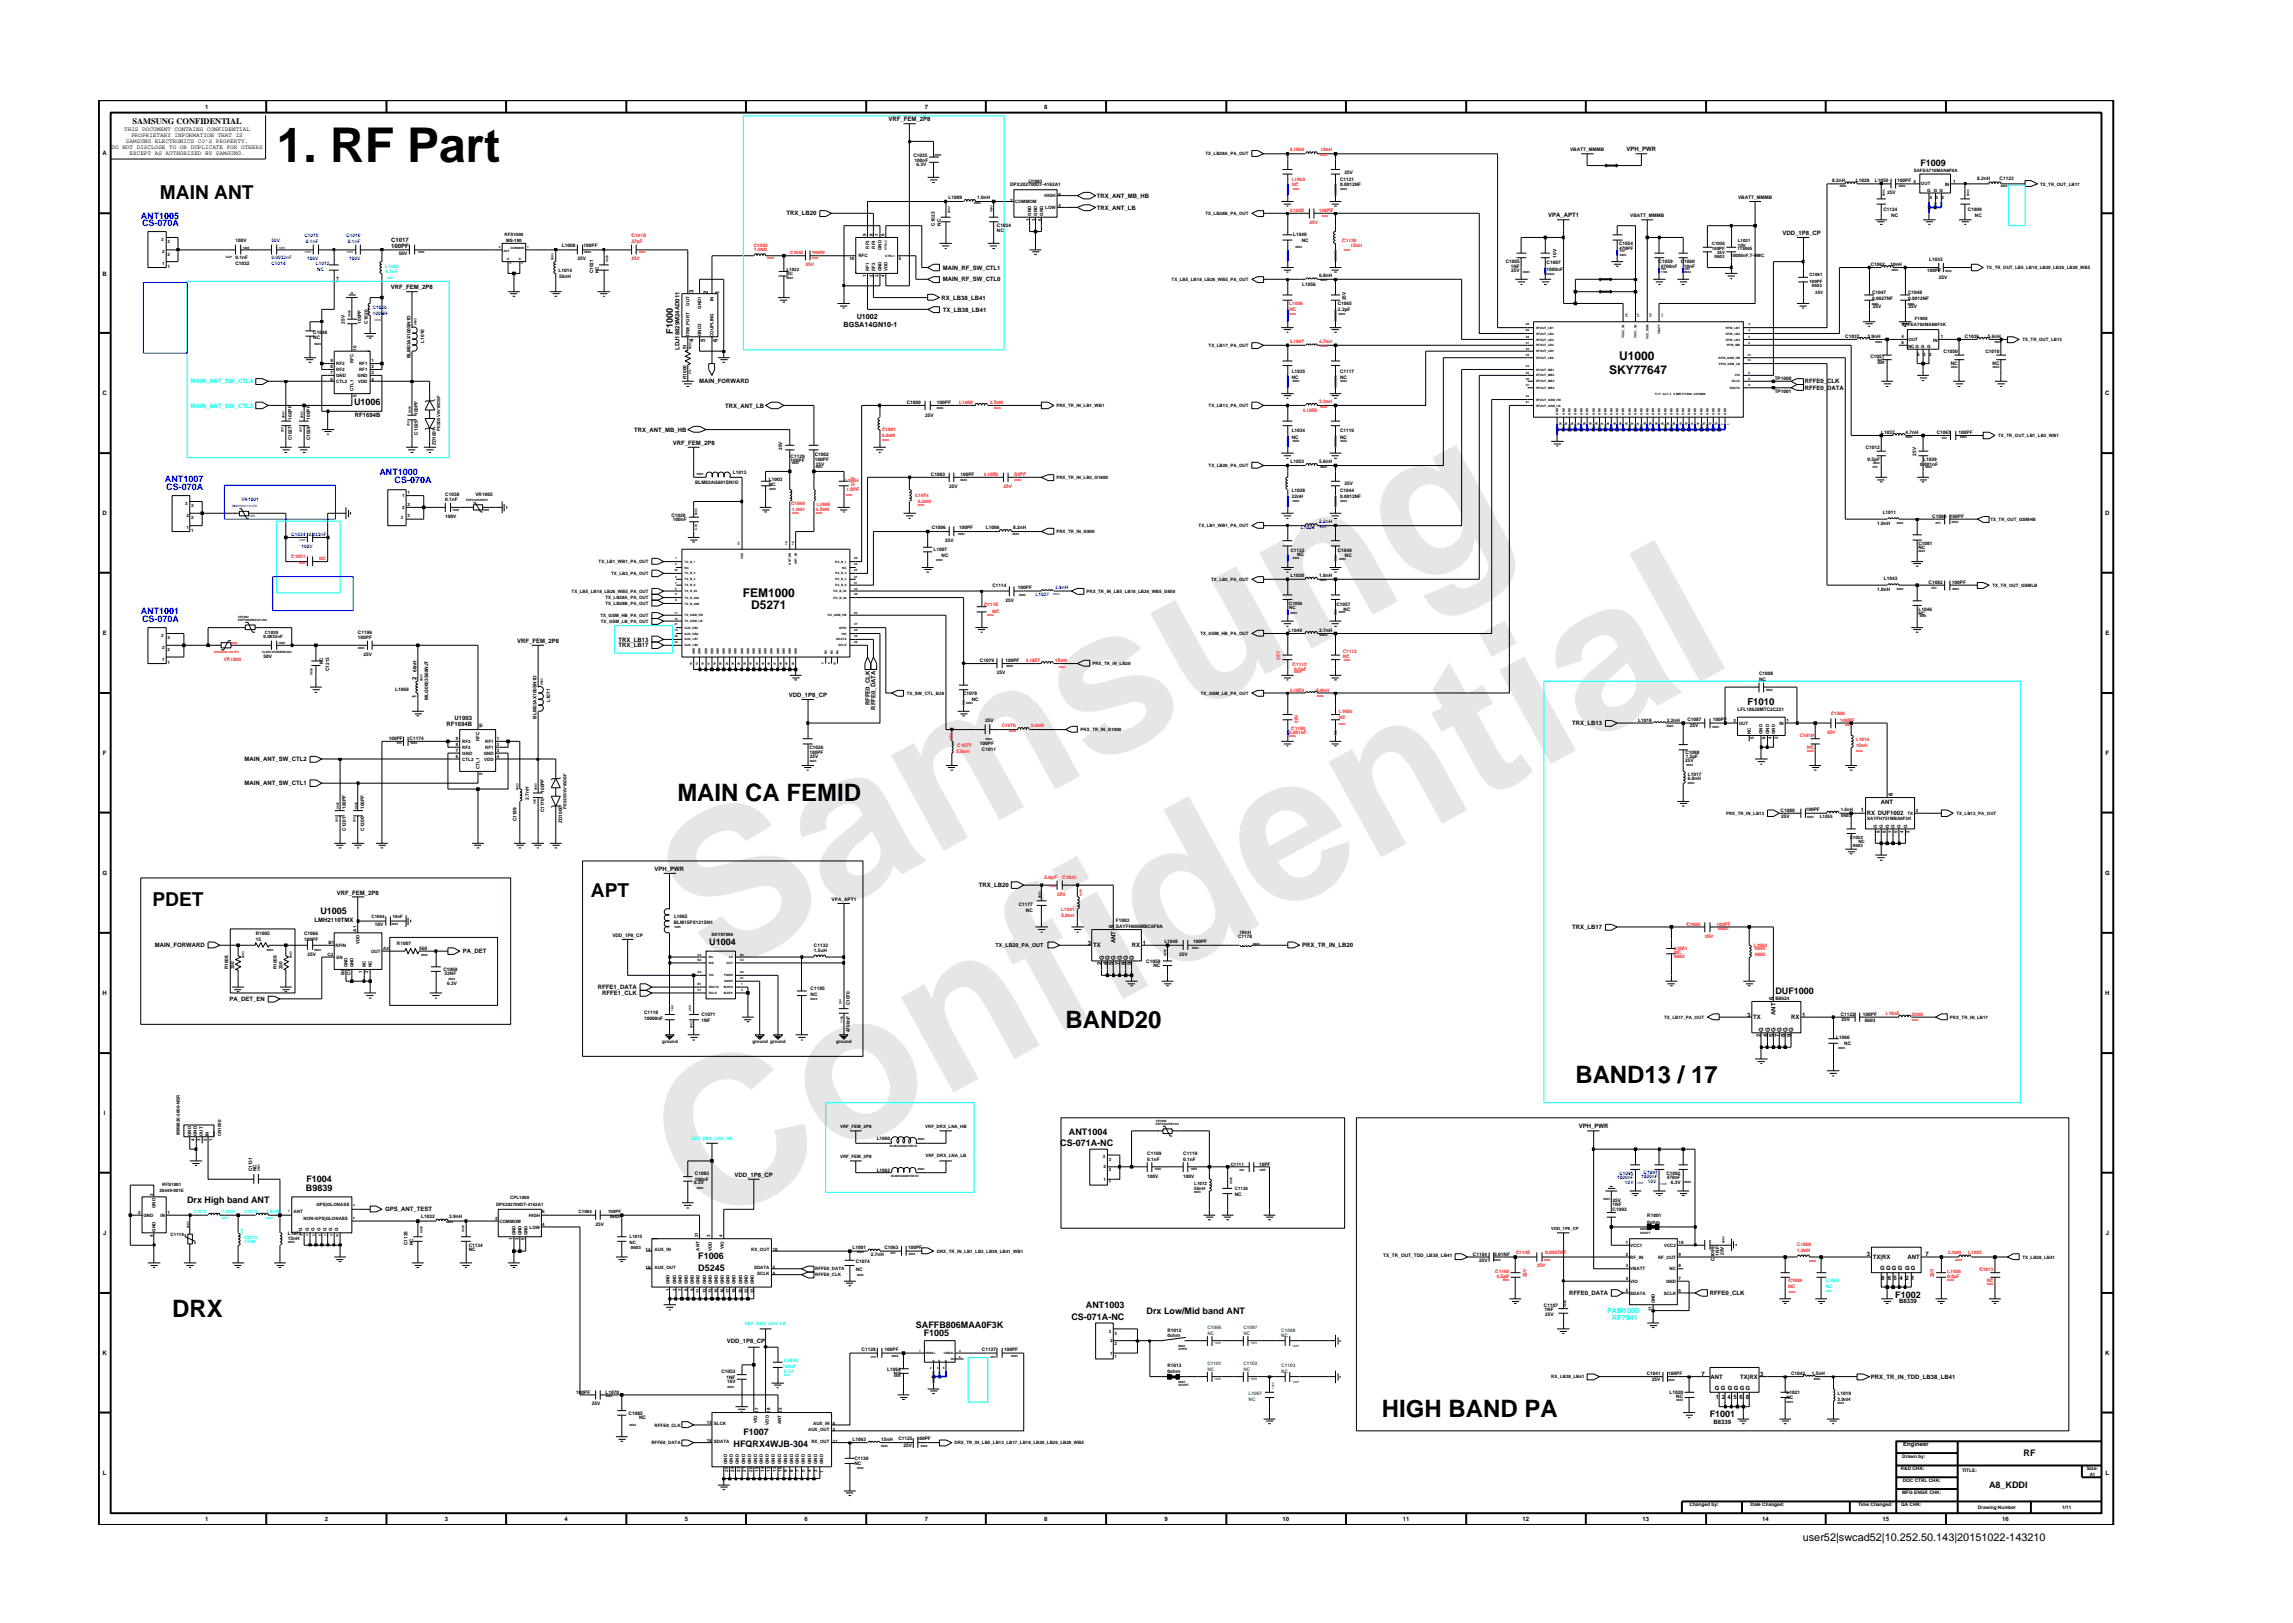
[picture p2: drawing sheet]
<svg xmlns="http://www.w3.org/2000/svg" width="297mm" height="210mm" viewBox="0 0 297 210" stroke-linecap="round" stroke-linejoin="round" font-family="sans-serif">
<defs><g id="words">
<g font-size="26.5" fill="#e6e6e6">
<text x="92.4" y="126.7" transform="rotate(-29 92.4 126.7)">Samsung</text>
<text x="91.1" y="159.4" transform="rotate(-29 91.1 159.4)">Confidential</text>
</g>
<text font-size="6.2" x="35.8" y="21">1. RF Part</text>
<g font-size="3.1">
<text x="87.7" y="103.8">MAIN CA FEMID</text>
<text x="138" y="133.1">BAND20</text>
<text x="204.1" y="140.3">BAND13 / 17</text>
<text x="22.3" y="170.6">DRX</text>
<text x="179" y="183.6">HIGH BAND PA</text>
</g>
<g font-size="2.5">
<text x="20.7" y="25.8">MAIN ANT</text>
<text x="19.7" y="117.4">PDET</text>
<text x="76.5" y="116.2">APT</text>
</g>
<g font-size="1.6">
<text x="209.7" y="46.7">U1000</text>
<text x="208.4" y="48.4">SKY77647</text>
<text x="96.2" y="77.4">FEM1000</text>
<text x="97.3" y="78.9">D5271</text>
</g>
<text font-size="1.4" x="233.5" y="199.7">user52|swcad52|10.252.50.143|20151022-143210</text>
<g font-size="1.2">
<text x="248.8" y="21.5">F1009</text>
<text x="87.2" y="43.2" transform="rotate(-90 87.2 43.2)">F1000</text>
<text x="45.9" y="52.5">U1006</text>
<text x="226.4" y="91.4">F1010</text>
<text x="41.5" y="118.4">U1005</text>
<text x="91.9" y="122.5">U1004</text>
<text x="230" y="128.8">DUF1000</text>
<text x="137.4" y="148.4">CS-071A-NC</text>
<text x="138.5" y="147">ANT1004</text>
<text x="24.2" y="155.8">Drx High band ANT</text>
<text x="39.6" y="154.3">B9839</text>
<text x="39.7" y="153.1">F1004</text>
<text x="90.5" y="163.1">F1006</text>
<text x="90.5" y="164.6">D5245</text>
<text x="118.6" y="172">SAFFB806MAA0F3K</text>
<text x="119.7" y="173.1">F1005</text>
<text x="138.8" y="171">CS-071A-NC</text>
<text x="140.7" y="169.4">ANT1003</text>
<text x="148.5" y="170.2">Drx Low/Mid band ANT</text>
<text x="245.5" y="168.1">F1002</text>
<text x="96.3" y="186">F1007</text>
<text x="221.5" y="183.6">F1001</text>
<text x="95" y="187.5">HFQRX4WJB-304</text>
<text x="262.1" y="188.7">RF</text>
<text x="257.7" y="192.7">A8_KDDI</text>
</g>
<g font-size="1.2" fill="#00f">
<text x="18.2" y="28.3">ANT1005</text>
<text x="18.4" y="29.3">CS-070A</text>
<text x="21.4" y="62.4">ANT1007</text>
<text x="21.5" y="63.4">CS-070A</text>
<text x="49.1" y="61.5">ANT1000</text>
<text x="51.1" y="62.5">CS-070A</text>
<text x="18.2" y="79.5">ANT1001</text>
<text x="18.4" y="80.5">CS-070A</text>
</g>
<text font-size="1.1" x="17.2" y="16.1">SAMSUNG CONFIDENTIAL</text>
<g font-size=".9">
<text x="111" y="41.3">U1002</text>
<text x="109.3" y="42.4">BGSA14GN10-1</text>
</g>
<g font-size=".9" fill="#0ff">
<text x="208.2" y="170">PAM1000</text>
<text x="208.9" y="171">RF7941</text>
</g>
<g font-size=".8">
<text x="16.1" y="17">THIS DOCUMENT CONTAINS CONFIDENTIAL</text>
<text x="17" y="17.8">PROPRIETARY INFORMATION THAT IS</text>
<text x="26.6" y="14.1">1</text>
<text x="115.1" y="15.7">VRF_FEM_2P8</text>
<text x="119.8" y="14.1">7</text>
<text x="135.3" y="14.1">8</text>
<text x="13.3" y="20.1">A</text>
<text x="14.5" y="19.3">DO NOT DISCLOSE TO OR DUPLICATE FOR OTHERS</text>
<text x="16.3" y="18.5">SAMSUNG ELECTRONICS CO’S PROPERTY.</text>
<text x="16.8" y="20.1">EXCEPT AS AUTHORIZED BY SAMSUNG.</text>
<text x="210.7" y="19.6">VPH_PWR</text>
<text x="101.9" y="27.9">TRX_LB20</text>
<text x="142.1" y="25.6">TRX_ANT_MB_HB</text>
<text x="142.1" y="27.2">TRX_ANT_LB</text>
<text x="200.5" y="28.2">VPA_APT1</text>
<text x="13.3" y="35.7">B</text>
<text x="50.7" y="31.4">C1017</text>
<text x="50.7" y="32.1">100PF</text>
<text x="122.1" y="34.9">MAIN_RF_SW_CTL1</text>
<text x="230.9" y="30.5">VDD_1P8_CP</text>
<text x="50.6" y="37.5">VRF_FEM_2P8</text>
<text x="89.8" y="38" transform="rotate(-90 89.8 38)">3</text>
<text x="91.7" y="38.1" transform="rotate(-90 91.7 38.1)">2</text>
<text x="93.2" y="38.1" transform="rotate(-90 93.2 38.1)">1</text>
<text x="121.9" y="38.8">RX_LB38_LB41</text>
<text x="122.1" y="40.4">TX_LB38_LB41</text>
<text x="122.1" y="36.5">MAIN_RF_SW_CTL0</text>
<text x="88" y="45.3" transform="rotate(-90 88 45.3)">LDJ18829M24AD011</text>
<text x="89.8" y="44.3" transform="rotate(-90 89.8 44.3)">4</text>
<text x="91.4" y="44.3" transform="rotate(-90 91.4 44.3)">5</text>
<text x="93" y="44.3" transform="rotate(-90 93 44.3)">6</text>
<text x="13.3" y="51.2">C</text>
<text x="90.6" y="49.7">MAIN_FORWARD</text>
<text x="94" y="52.8">TRX_ANT_LB</text>
<text x="233.8" y="50.5">RFFE0_DATA</text>
<text x="233.8" y="49.7">RFFE0_CLK</text>
<text x="272.7" y="51.2">C</text>
<text x="46" y="54">RF1694B</text>
<text x="82.2" y="55.9">TRX_ANT_MB_HB</text>
<text x="87.1" y="57.6">VRF_FEM_2P8</text>
<text x="13.3" y="66.8">D</text>
<text x="272.7" y="66.8">D</text>
<text x="13.3" y="82.3">E</text>
<text x="67" y="83.3">VRF_FEM_2P8</text>
<text x="80.1" y="83.1">TRX_LB13</text>
<text x="80.1" y="83.9">TRX_LB17</text>
<text x="272.7" y="82.3">E</text>
<text x="54" y="88.1" transform="rotate(-90 54 88.1)">2</text>
<text x="54" y="90.5" transform="rotate(-90 54 90.5)">1</text>
<text x="57.8" y="94.1">RF1694B</text>
<text x="58.9" y="93.3">U1003</text>
<text x="102.2" y="90.3">VDD_1P8_CP</text>
<text x="112.7" y="91.4" transform="rotate(-90 112.7 91.4)">RFFE0_CLK</text>
<text x="113.4" y="91.9" transform="rotate(-90 113.4 91.9)">RFFE0_DATA</text>
<text x="203.7" y="94">TRX_LB13</text>
<text x="13.3" y="97.8">F</text>
<text x="31.7" y="101.7">MAIN_ANT_SW_CTL1</text>
<text x="31.7" y="98.6">MAIN_ANT_SW_CTL2</text>
<text x="272.8" y="97.8">F</text>
<text x="241.1" y="105.2">1</text>
<text x="241.8" y="105.6">RX DUF1002</text>
<text x="243.6" y="104.1">ANT</text>
<text x="245.2" y="103.2" transform="rotate(-90 245.2 103.2)">6</text>
<text x="13.3" y="113.3">G</text>
<text x="84.8" y="112.8">VPH_PWR</text>
<text x="272.7" y="113.3">G</text>
<text x="40.8" y="119.4">LMH2110TMX</text>
<text x="43.6" y="116">VRF_FEM_2P8</text>
<text x="126.8" y="115">TRX_LB20</text>
<text x="20.1" y="122.7">MAIN_FORWARD</text>
<text x="60" y="123.5">PA_DET</text>
<text x="140.9" y="122.5">3</text>
<text x="141.6" y="122.7">TX</text>
<text x="142.7" y="125" transform="rotate(-90 142.7 125)">2</text>
<text x="143" y="124.3" transform="rotate(-90 143 124.3)">G</text>
<text x="143.5" y="125" transform="rotate(-90 143.5 125)">4</text>
<text x="143.7" y="124.3" transform="rotate(-90 143.7 124.3)">G</text>
<text x="144.2" y="125" transform="rotate(-90 144.2 125)">5</text>
<text x="144.2" y="120.3" transform="rotate(-90 144.2 120.3)">6</text>
<text x="144.5" y="124.3" transform="rotate(-90 144.5 124.3)">G</text>
<text x="144.5" y="122.2" transform="rotate(-90 144.5 122.2)">ANT</text>
<text x="145.1" y="125" transform="rotate(-90 145.1 125)">7</text>
<text x="145.3" y="124.3" transform="rotate(-90 145.3 124.3)">G</text>
<text x="145.8" y="125" transform="rotate(-90 145.8 125)">8</text>
<text x="146.1" y="124.3" transform="rotate(-90 146.1 124.3)">G</text>
<text x="146.6" y="125" transform="rotate(-90 146.6 125)">9</text>
<text x="146.6" y="122.7">RX</text>
<text x="146.9" y="124.3" transform="rotate(-90 146.9 124.3)">G</text>
<text x="148" y="122.5">1</text>
<text x="168.7" y="122.7">PRX_TR_IN_LB20</text>
<text x="203.7" y="120.4">TRX_LB17</text>
<text x="13.3" y="128.9">H</text>
<text x="29.7" y="129.7">PA_DET_EN</text>
<text x="77.4" y="128.2">RFFE1_DATA</text>
<text x="78" y="128.9">RFFE1_CLK</text>
<text x="226.3" y="131.8">3</text>
<text x="229.7" y="129.6" transform="rotate(-90 229.7 129.6)">6</text>
<text x="230" y="131.5" transform="rotate(-90 230 131.5)">ANT</text>
<text x="233.5" y="131.8">1</text>
<text x="272.7" y="128.9">H</text>
<text x="227.1" y="132.1">TX</text>
<text x="228.1" y="134.4" transform="rotate(-90 228.1 134.4)">2</text>
<text x="228.4" y="133.6" transform="rotate(-90 228.4 133.6)">G</text>
<text x="229" y="134.4" transform="rotate(-90 229 134.4)">4</text>
<text x="229.3" y="133.6" transform="rotate(-90 229.3 133.6)">G</text>
<text x="229.7" y="134.4" transform="rotate(-90 229.7 134.4)">5</text>
<text x="230" y="133.6" transform="rotate(-90 230 133.6)">G</text>
<text x="230.5" y="134.4" transform="rotate(-90 230.5 134.4)">7</text>
<text x="230.8" y="133.6" transform="rotate(-90 230.8 133.6)">G</text>
<text x="231.3" y="134.4" transform="rotate(-90 231.3 134.4)">8</text>
<text x="231.5" y="133.6" transform="rotate(-90 231.5 133.6)">G</text>
<text x="232" y="134.4" transform="rotate(-90 232 134.4)">9</text>
<text x="232" y="132.1">RX</text>
<text x="232.3" y="133.6" transform="rotate(-90 232.3 133.6)">G</text>
<text x="13.5" y="144.4">I</text>
<text x="204.5" y="146.2">VPH_PWR</text>
<text x="95.2" y="152.5">VDD_1P8_CP</text>
<text x="13.4" y="160">J</text>
<text x="49.9" y="156.9">GPS_ANT_TEST</text>
<text x="272.8" y="160">J</text>
<text x="203.3" y="167.8">RFFE0_DATA</text>
<text x="221.5" y="167.8">RFFE0_CLK</text>
<text x="241.8" y="162.7">3</text>
<text x="242.6" y="163.1">TX|RX</text>
<text x="243.6" y="164.5">G G G G G G</text>
<text x="243.7" y="165.8">8</text>
<text x="244.5" y="165.8">6</text>
<text x="245.3" y="165.8">5</text>
<text x="246.1" y="165.8">4</text>
<text x="246.8" y="165.8">2</text>
<text x="247.1" y="163.1">ANT</text>
<text x="247.6" y="165.8">1</text>
<text x="249.4" y="162.7">7</text>
<text x="94.2" y="174">VDD_1P8_CP</text>
<text x="246" y="168.9">B8339</text>
<text x="13.3" y="175.5">K</text>
<text x="220.4" y="178.3">7</text>
<text x="221.6" y="178.6">ANT</text>
<text x="225.4" y="178.6">TX|RX</text>
<text x="228" y="178.3">3</text>
<text x="242.3" y="178.6">PRX_TR_IN_TDD_LB38_LB41</text>
<text x="272.7" y="175.5">K</text>
<text x="222" y="184.4">B8339</text>
<text x="222.1" y="180.1">G G G G G G</text>
<text x="222.3" y="181.3">1</text>
<text x="223" y="181.3">2</text>
<text x="223.8" y="181.3">4 5</text>
<text x="225.3" y="181.3">6</text>
<text x="226.2" y="181.3">8</text>
<text x="13.3" y="191.1">L</text>
<text x="246.5" y="187.3">Engineer</text>
<text x="272.8" y="191.1">L</text>
<text x="26.6" y="197.1">1</text>
<text x="42.1" y="197.1">2</text>
<text x="57.6" y="197.1">3</text>
<text x="73.1" y="197.1">4</text>
<text x="88.7" y="197.1">5</text>
<text x="104.2" y="197.1">6</text>
<text x="119.8" y="197.1">7</text>
<text x="135.3" y="197.1">8</text>
<text x="150.9" y="197.1">9</text>
<text x="166.1" y="197.1">10</text>
<text x="181.7" y="197.1">11</text>
<text x="197.2" y="197.1">12</text>
<text x="212.8" y="197.1">13</text>
<text x="228.3" y="197.1">14</text>
<text x="243.9" y="197.1">15</text>
<text x="259.4" y="197.1">16</text>
</g>
<g font-size=".8" fill="#0ff">
<text x="24.7" y="49.7">MAIN_ANT_SW_CTL4</text>
<text x="24.7" y="52.8">MAIN_ANT_SW_CTL3</text>
</g>
<text font-size=".7" x="129" y="122.7">TX_LB20_PA_OUT</text>
<g font-size=".6">
<text x="118.3" y="20.4">C1035</text>
<text x="118.5" y="21">100nF</text>
<text x="118.7" y="21.5">6.3V</text>
<text x="133.2" y="23.7">U1001</text>
<text x="156.1" y="20.1">TX_LB28A_PA_OUT</text>
<text x="173.6" y="23.4">C1121</text>
<text x="174.2" y="22.5">25V</text>
<text x="203.4" y="19.6">VBATT_MMMB</text>
<text x="237.4" y="23.6">8.2nH</text>
<text x="240.4" y="23.6">L1029</text>
<text x="242.9" y="23.6">L1050</text>
<text x="245.8" y="23.6">100PF 4</text>
<text x="247.9" y="22.3">SAFEA710MAN8F0A</text>
<text x="248.8" y="23.9">OUT</text>
<text x="253" y="23.7">1</text>
<text x="256.1" y="23.3">8.2nH</text>
<text x="259" y="23.3">C1123</text>
<text x="121.1" y="29.2" transform="rotate(-90 121.1 29.2)">C1023</text>
<text x="121.9" y="29.2" transform="rotate(-90 121.9 29.2)">NC</text>
<text x="122.9" y="25.8">L1009</text>
<text x="126.6" y="25.8">1.0nH</text>
<text x="129.1" y="29.4">C1024</text>
<text x="130.9" y="26.1">2</text>
<text x="130.9" y="24.2">DPX202700DT-4162A1</text>
<text x="131.5" y="26.3">COMMOM</text>
<text x="133.4" y="28.6" transform="rotate(-90 133.4 28.6)">1</text>
<text x="133.6" y="28" transform="rotate(-90 133.6 28)">GND</text>
<text x="134.1" y="28.6" transform="rotate(-90 134.1 28.6)">3</text>
<text x="134.4" y="28" transform="rotate(-90 134.4 28)">GND</text>
<text x="134.9" y="28.6" transform="rotate(-90 134.9 28.6)">5</text>
<text x="135.1" y="28" transform="rotate(-90 135.1 28)">GND</text>
<text x="135.3" y="25.6">HIGH</text>
<text x="135.4" y="27.1">LOW</text>
<text x="137.1" y="25.3">6</text>
<text x="137.1" y="26.9">4</text>
<text x="156.1" y="27.8">TX_LB28B_PA_OUT</text>
<text x="173.6" y="24.2">0.0012NF</text>
<text x="211.2" y="28.1">VBATT_MMMB</text>
<text x="225.1" y="25.7">VBATT_MMMB</text>
<text x="244" y="27.3">C1124</text>
<text x="244.5" y="25.2">25V</text>
<text x="245" y="28.1">NC</text>
<text x="249.7" y="24.8">G G G</text>
<text x="250" y="25.8">5</text>
<text x="250.7" y="25.8">3</text>
<text x="251.5" y="25.8">2</text>
<text x="252" y="24.1">IN</text>
<text x="254.9" y="27.3">C1009</text>
<text x="255.8" y="28.1">NC</text>
<text x="264.3" y="24">TX_TR_OUT_LB17</text>
<text x="20.9" y="31.3">3</text>
<text x="21" y="34.3">1</text>
<text x="21" y="32.8">2</text>
<text x="21.7" y="33.1">2</text>
<text x="21.7" y="31.5">3</text>
<text x="21.7" y="34.7">1</text>
<text x="30.5" y="31.4">100V</text>
<text x="30.5" y="33.6">0.1nF</text>
<text x="30.5" y="34.3">C1032</text>
<text x="51.7" y="33">50V</text>
<text x="65.3" y="30.6">RFS1000</text>
<text x="65.6" y="31.4">MS-180</text>
<text x="72.3" y="35.3">L1014</text>
<text x="72.8" y="32">L1008</text>
<text x="74.8" y="33.7">25V</text>
<text x="75.6" y="32">100PF</text>
<text x="76.8" y="35.4" transform="rotate(-90 76.8 35.4)">C1021</text>
<text x="77.6" y="35.4" transform="rotate(-90 77.6 35.4)">NC</text>
<text x="101.9" y="35.6">NC</text>
<text x="101.9" y="35.1">L1022</text>
<text x="110" y="33.7">10</text>
<text x="111.2" y="33.3">RFC</text>
<text x="112.2" y="35.9" transform="rotate(-90 112.2 35.9)">1</text>
<text x="112.2" y="30.6" transform="rotate(-90 112.2 30.6)">9</text>
<text x="112.6" y="35.2" transform="rotate(-90 112.6 35.2)">RF1</text>
<text x="112.6" y="32.2" transform="rotate(-90 112.6 32.2)">RF3</text>
<text x="113.1" y="35.9" transform="rotate(-90 113.1 35.9)">2</text>
<text x="113.1" y="30.6" transform="rotate(-90 113.1 30.6)">8</text>
<text x="113.4" y="35.2" transform="rotate(-90 113.4 35.2)">RF2</text>
<text x="113.4" y="32.2" transform="rotate(-90 113.4 32.2)">RF4</text>
<text x="113.8" y="35.9" transform="rotate(-90 113.8 35.9)">3</text>
<text x="113.8" y="30.6" transform="rotate(-90 113.8 30.6)">7</text>
<text x="114.2" y="35.2" transform="rotate(-90 114.2 35.2)">GND</text>
<text x="114.2" y="32.4" transform="rotate(-90 114.2 32.4)">GND</text>
<text x="114.6" y="35.9" transform="rotate(-90 114.6 35.9)">4</text>
<text x="114.6" y="30.6" transform="rotate(-90 114.6 30.6)">6</text>
<text x="115" y="35.2" transform="rotate(-90 115 35.2)">VDD</text>
<text x="116.4" y="33.7">5</text>
<text x="129.1" y="30">NC</text>
<text x="167.5" y="30.6">L1040</text>
<text x="168.6" y="31.4">NC</text>
<text x="170.9" y="35.9">6.8nH</text>
<text x="195" y="34.1">C1005</text>
<text x="195.7" y="34.7">1NF</text>
<text x="195.8" y="35.2">25V</text>
<text x="200.3" y="35.1">1000nF</text>
<text x="200.3" y="34.2">C1007</text>
<text x="201.6" y="33.4" transform="rotate(-90 201.6 33.4)">10V</text>
<text x="209.7" y="32.4">470PF</text>
<text x="209.7" y="31.8">C1054</text>
<text x="214.9" y="34.1">C1059</text>
<text x="215.1" y="34.7">4700nF</text>
<text x="217.7" y="34.1">C1060</text>
<text x="218.1" y="34.7">10nF</text>
<text x="221.7" y="32.4">100PF</text>
<text x="221.7" y="31.8">C1055</text>
<text x="222.1" y="33.5">0603</text>
<text x="222.4" y="32.9">25V</text>
<text x="224.2" y="33.3">10000nF,T-HMC</text>
<text x="225.1" y="32.4">115065</text>
<text x="225.1" y="31.4">L1031</text>
<text x="225.1" y="31.9">10V</text>
<text x="234.4" y="35.8">C1061</text>
<text x="242.3" y="34.5">C1062</text>
<text x="244.9" y="34.5">10nH</text>
<text x="249.7" y="35.3">100PF</text>
<text x="249.9" y="33.8">L1033</text>
<text x="257.3" y="34.9">TX_TR_OUT_LB5_LB18_LB20_LB26_LB28_WB5</text>
<text x="44.7" y="41.9" transform="rotate(-90 44.7 41.9)">25V</text>
<text x="46.8" y="41.9" transform="rotate(-90 46.8 41.9)">100PF</text>
<text x="47.6" y="41.9" transform="rotate(-90 47.6 41.9)">C1020</text>
<text x="72.4" y="36">56nH</text>
<text x="89.3" y="39.6" transform="rotate(-90 89.3 39.6)">OUT</text>
<text x="90.8" y="40" transform="rotate(-90 90.8 40)">GND1</text>
<text x="92.4" y="39" transform="rotate(-90 92.4 39)">IN</text>
<text x="151.8" y="36.4">TX_LB5_LB18_LB26_WB5_PA_OUT</text>
<text x="168.7" y="37.1">L1056</text>
<text x="173.3" y="39.5">C1065</text>
<text x="173.3" y="40.3">2.2pF</text>
<text x="174.4" y="38.9" transform="rotate(-90 174.4 38.9)">25V</text>
<text x="234.4" y="36.6">100PF</text>
<text x="234.7" y="37.2">0603</text>
<text x="235.1" y="38.1">25V</text>
<text x="242.5" y="38.1">C1047</text>
<text x="242.5" y="38.9">0.0027NF</text>
<text x="242.6" y="39.9">25V</text>
<text x="247.2" y="38.9">0.0012NF</text>
<text x="247.2" y="38.1">C1048</text>
<text x="247.3" y="39.9">25V</text>
<text x="248.1" y="41.5">F1008</text>
<text x="251.1" y="36.1">25V</text>
<text x="40.6" y="44">NC</text>
<text x="40.6" y="43.2">C1046</text>
<text x="42.8" y="47.7">8</text>
<text x="42.8" y="46.9">9</text>
<text x="43.5" y="47.3">RF2</text>
<text x="45.8" y="47" transform="rotate(-90 45.8 47)">RFC</text>
<text x="46.2" y="45.4" transform="rotate(-90 46.2 45.4)">10</text>
<text x="46.5" y="47.3">RF1</text>
<text x="48.1" y="47.7">2</text>
<text x="48.1" y="46.9">1</text>
<text x="53.2" y="46.4" transform="rotate(-90 53.2 46.4)">BLM03AX100SN1D</text>
<text x="54.9" y="44.4" transform="rotate(-90 54.9 44.4)">L1010</text>
<text x="88.9" y="45.3" transform="rotate(-90 88.9 45.3)">51</text>
<text x="89.3" y="43.6" transform="rotate(-90 89.3 43.6)">TRM_PORT</text>
<text x="90.8" y="43.5" transform="rotate(-90 90.8 43.5)">GND2</text>
<text x="92.4" y="43.6" transform="rotate(-90 92.4 43.6)">COUPLING</text>
<text x="156.6" y="44.9">TX_LB17_PA_OUT</text>
<text x="239" y="43.8">C1037</text>
<text x="241.9" y="43.8">3.9nH</text>
<text x="242.3" y="46.3">C1051</text>
<text x="243.2" y="46.9">NC</text>
<text x="246.3" y="44.6">6</text>
<text x="246.3" y="43.8">4</text>
<text x="246.4" y="42.2">SAFEA782MAB8F3K</text>
<text x="247.2" y="45.1">NC G G G</text>
<text x="247.2" y="44.1">OUT</text>
<text x="248.4" y="46.2">5</text>
<text x="249.1" y="46.2">3</text>
<text x="249.9" y="46.2">2</text>
<text x="250.4" y="44.3">IN</text>
<text x="251.4" y="43.8">1</text>
<text x="251.8" y="45.7">C1050</text>
<text x="252.7" y="47.3">NC</text>
<text x="254.5" y="43.8">C1036</text>
<text x="257.2" y="45.7">C1010</text>
<text x="257.5" y="43.8">5.6nH</text>
<text x="258.1" y="47.3">NC</text>
<text x="262" y="44.2">TX_TR_OUT_LB13</text>
<text x="42.8" y="49.3">6</text>
<text x="42.8" y="48.5">7</text>
<text x="43.5" y="48.8">GND</text>
<text x="43.5" y="48.1">RF2</text>
<text x="43.5" y="49.6">CTL2</text>
<text x="45.8" y="50.7" transform="rotate(-90 45.8 50.7)">CTL1</text>
<text x="46.2" y="51.5" transform="rotate(-90 46.2 51.5)">5</text>
<text x="46.3" y="48.8">GND</text>
<text x="46.4" y="49.6">VDD</text>
<text x="46.5" y="48.1">RF1</text>
<text x="48.1" y="48.5">3</text>
<text x="48.1" y="49.3">4</text>
<text x="54.1" y="53.8" transform="rotate(-90 54.1 53.8)">100PF</text>
<text x="88.9" y="49.1" transform="rotate(-90 88.9 49.1)">R1000</text>
<text x="117.5" y="52.4">C1000</text>
<text x="119.8" y="54">25V</text>
<text x="121.4" y="52.4">100PF</text>
<text x="136.8" y="52.7">PRX_TR_IN_LB1_WB1</text>
<text x="156.6" y="52.7">TX_LB13_PA_OUT</text>
<text x="167.3" y="49.1">NC</text>
<text x="167.3" y="48.3">L1035</text>
<text x="173.6" y="48.3">C1117</text>
<text x="173.6" y="49.1">NC</text>
<text x="229.9" y="51">TP1001</text>
<text x="229.9" y="49.3">TP1000</text>
<text x="37.8" y="57.1" transform="rotate(-90 37.8 57.1)">C1027</text>
<text x="37.8" y="54.4" transform="rotate(-90 37.8 54.4)">100PF</text>
<text x="40.2" y="57.1" transform="rotate(-90 40.2 57.1)">C1029</text>
<text x="40.2" y="54.4" transform="rotate(-90 40.2 54.4)">100PF</text>
<text x="54.1" y="56.3" transform="rotate(-90 54.1 56.3)">C1025</text>
<text x="56.5" y="57.7" transform="rotate(-90 56.5 57.7)">ZD1001</text>
<text x="101.3" y="58.3" transform="rotate(-90 101.3 58.3)">25V</text>
<text x="102.4" y="59.9">100PF</text>
<text x="102.4" y="59.3">C1129</text>
<text x="105.6" y="59.1">C1002</text>
<text x="105.6" y="59.7">100PF</text>
<text x="167.3" y="56">L1034</text>
<text x="167.3" y="56.8">NC</text>
<text x="173.6" y="56.8">NC</text>
<text x="173.6" y="56">C1116</text>
<text x="241.7" y="58.2">C1012</text>
<text x="241.9" y="59.7">0.5pF</text>
<text x="243.7" y="56.2">L1037</text>
<text x="246.8" y="56.2">4.7nH</text>
<text x="248.2" y="59" transform="rotate(-90 248.2 59)">25V</text>
<text x="249.1" y="59.7">L1039</text>
<text x="250.9" y="56.2">C1067</text>
<text x="253.7" y="56.2">100PF</text>
<text x="258.9" y="56.6">TX_TR_OUT_LB1_LB3_WB1</text>
<text x="24" y="65.4">3</text>
<text x="24.8" y="65.7">3</text>
<text x="52.1" y="64.4">1</text>
<text x="52.1" y="65.9">2</text>
<text x="52.8" y="64">1</text>
<text x="52.8" y="65.6">2</text>
<text x="57.7" y="64.2">C1038</text>
<text x="57.7" y="65">0.1nF</text>
<text x="61.6" y="64.2">VR1005</text>
<text x="90" y="62.7">BLM03AG601SN1D</text>
<text x="94.9" y="61.5">L1013</text>
<text x="99.6" y="63">NC</text>
<text x="99.6" y="62.3">L1003</text>
<text x="105.7" y="60.3">25V</text>
<text x="120.6" y="61.7">C1003</text>
<text x="123" y="63.3">25V</text>
<text x="124.4" y="61.7">100PF</text>
<text x="136.8" y="62">PRX_TR_IN_LB3_G1800</text>
<text x="156.6" y="60.5">TX_LB20_PA_OUT</text>
<text x="167.2" y="60">L1053</text>
<text x="167.3" y="63.8">L1028</text>
<text x="167.3" y="64.5">22nH</text>
<text x="170.9" y="60">5.6nH</text>
<text x="173.6" y="64.5">0.0012NF</text>
<text x="173.6" y="63.8">C1044</text>
<text x="174.2" y="62.9">25V</text>
<text x="248.8" y="60.3">0.001nF</text>
<text x="24.2" y="68.5">1</text>
<text x="24.2" y="67">2</text>
<text x="24.8" y="68.9">1</text>
<text x="24.8" y="67.3">2</text>
<text x="51.9" y="67.3">3</text>
<text x="52.8" y="66.9">3</text>
<text x="57.7" y="67.2">100V</text>
<text x="87" y="66.9">C1028</text>
<text x="87.1" y="67.5">100nF</text>
<text x="120.7" y="68.6">C1006</text>
<text x="120.9" y="71.4">L1007</text>
<text x="122.5" y="70.2">25V</text>
<text x="124.2" y="68.6">100PF</text>
<text x="127.7" y="68.6">L1006</text>
<text x="131.3" y="68.6">8.2nH</text>
<text x="136.8" y="69.1">PRX_TR_IN_G900</text>
<text x="155.3" y="68.3">TX_LB1_WB1_PA_OUT</text>
<text x="167.2" y="71.6">C1133</text>
<text x="173.3" y="71.6">C1049</text>
<text x="243.2" y="68">1.0nH</text>
<text x="243.9" y="66.6">L1011</text>
<text x="248.5" y="71.1">NC</text>
<text x="248.5" y="70.6">C1081</text>
<text x="250.3" y="67.1">C1080</text>
<text x="252.6" y="67.1">100PF</text>
<text x="257.8" y="67.5">TX_TR_OUT_GSMHB</text>
<text x="74" y="76.8">TX_LB5_LB18_LB26_WB5_PA_OUT</text>
<text x="77.5" y="73">TX_LB1_WB1_PA_OUT</text>
<text x="78.4" y="77.6">TX_LB28A_PA_OUT</text>
<text x="79.2" y="74.5">TX_LB3_PA_OUT</text>
<text x="122" y="72.2">NC</text>
<text x="128.6" y="76.1">C1114</text>
<text x="131.9" y="76.3">100PF</text>
<text x="140.7" y="76.8">PRX_TR_IN_LB5_LB18_LB26_WB5_G850</text>
<text x="156.9" y="75.3">TX_LB3_PA_OUT</text>
<text x="167.2" y="74.7">L1030</text>
<text x="168" y="72">NC</text>
<text x="170.9" y="74.7">1.8nH</text>
<text x="174.2" y="72.2">NC</text>
<text x="243.2" y="76.5">1.0nH</text>
<text x="244.1" y="75.2">L1043</text>
<text x="249.8" y="75.6">C1082</text>
<text x="252.8" y="75.6">100PF</text>
<text x="258.1" y="76">TX_TR_OUT_GSMLB</text>
<text x="20.9" y="82.5">3</text>
<text x="21.7" y="82.8">3</text>
<text x="34.1" y="82.7">0.0033nF</text>
<text x="34.3" y="82.1">C1039</text>
<text x="46.4" y="82.1">C1196</text>
<text x="46.4" y="82.8">100PF</text>
<text x="77.8" y="79.9">TX_GSM_HB_PA_OUT</text>
<text x="77.8" y="80.7">TX_GSM_LB_PA_OUT</text>
<text x="78.4" y="78.4">TX_LB28B_PA_OUT</text>
<text x="130.2" y="78">25V</text>
<text x="155.5" y="82.3">TX_GSM_HB_PA_OUT</text>
<text x="166.9" y="81.8">L1049</text>
<text x="167" y="78.3">C1056</text>
<text x="167" y="78.9">NC</text>
<text x="170.9" y="81.8">2.7nH</text>
<text x="173.1" y="78.5">C1057</text>
<text x="174.1" y="79.1">NC</text>
<text x="248.5" y="79.1">L1046</text>
<text x="248.5" y="79.7">NC</text>
<text x="21" y="85.6">1</text>
<text x="21" y="84.1">2</text>
<text x="21.7" y="86">1</text>
<text x="21.7" y="84.4">2</text>
<text x="34.1" y="85.2">50V</text>
<text x="41.9" y="86" transform="rotate(-90 41.9 86)">NC</text>
<text x="42.6" y="86.9" transform="rotate(-90 42.6 86.9)">C1213</text>
<text x="47.1" y="85">25V</text>
<text x="51.2" y="89.5">L1069</text>
<text x="54" y="87.1" transform="rotate(-90 54 87.1)">68nH</text>
<text x="117.5" y="90">TX_SW_CTL_B28</text>
<text x="126.9" y="85.7">C1079</text>
<text x="129.1" y="87.3">25V</text>
<text x="130.2" y="85.7">100PF</text>
<text x="141.5" y="86.2">PRX_TR_IN_LB28</text>
<text x="155.6" y="90">TX_GSM_LB_PA_OUT</text>
<text x="227.9" y="88.3">NC</text>
<text x="227.9" y="87.5">C1008</text>
<text x="50.4" y="95.9">100PF</text>
<text x="53.1" y="95.9">C1174</text>
<text x="55.5" y="90.6" transform="rotate(-90 55.5 90.6)">MLG0603S68NJT</text>
<text x="59.1" y="95.9">9</text>
<text x="62.1" y="96" transform="rotate(-90 62.1 96)">RFC</text>
<text x="62.5" y="94.3" transform="rotate(-90 62.5 94.3)">10</text>
<text x="64.4" y="95.9">1</text>
<text x="69.5" y="93.1" transform="rotate(-90 69.5 93.1)">BLM03AX100SN1D</text>
<text x="71.3" y="91" transform="rotate(-90 71.3 91)">L1071</text>
<text x="124.8" y="90">C1078</text>
<text x="125.9" y="90.8">NC</text>
<text x="127.6" y="93.5">25V</text>
<text x="140" y="94.7">PRX_TR_IN_G1900</text>
<text x="212.2" y="93.5">L1018</text>
<text x="215.9" y="93.5">2.2nH</text>
<text x="218.6" y="93.4">C1087</text>
<text x="218.9" y="94.1">25V</text>
<text x="221.9" y="93.4">100PF</text>
<text x="224.6" y="93.5">3</text>
<text x="225.1" y="92.1">LFL18628MTC2C221</text>
<text x="225.2" y="93.9">OUT</text>
<text x="226.8" y="95.1" transform="rotate(-90 226.8 95.1)">NC</text>
<text x="227.2" y="95.8" transform="rotate(-90 227.2 95.8)">5</text>
<text x="228.3" y="95.1" transform="rotate(-90 228.3 95.1)">GND</text>
<text x="228.7" y="95.8" transform="rotate(-90 228.7 95.8)">6</text>
<text x="229.2" y="95.1" transform="rotate(-90 229.2 95.1)">GND</text>
<text x="229.5" y="95.8" transform="rotate(-90 229.5 95.8)">4</text>
<text x="229.9" y="95.1" transform="rotate(-90 229.9 95.1)">GND</text>
<text x="230.3" y="95.8" transform="rotate(-90 230.3 95.8)">2</text>
<text x="230.5" y="93.9">IN</text>
<text x="231.4" y="93.5">1</text>
<text x="59.1" y="98.2">6</text>
<text x="59.1" y="97.4">7</text>
<text x="59.1" y="96.6">8</text>
<text x="59.9" y="98.5">CTL2</text>
<text x="59.9" y="97.8">GND</text>
<text x="59.9" y="97">RF2</text>
<text x="59.9" y="96.3">RF2</text>
<text x="62.1" y="99.6" transform="rotate(-90 62.1 99.6)">CTL1</text>
<text x="62.5" y="100.4" transform="rotate(-90 62.5 100.4)">5</text>
<text x="62.7" y="97.8">GND</text>
<text x="62.7" y="98.5">VDD</text>
<text x="62.9" y="97">RF1</text>
<text x="62.9" y="96.3">RF1</text>
<text x="64.4" y="96.6">2</text>
<text x="64.4" y="97.4">3</text>
<text x="64.4" y="98.2">4</text>
<text x="104.8" y="97.7">100PF</text>
<text x="104.8" y="97">C1026</text>
<text x="104.9" y="98.2">25V</text>
<text x="126.9" y="96.5">100PF</text>
<text x="127.2" y="97.3">C1011</text>
<text x="218.3" y="98.8">25V</text>
<text x="218.3" y="97.7">C1088</text>
<text x="218.4" y="98.2">1.5pF</text>
<text x="218.6" y="100.5">L1017</text>
<text x="218.6" y="101">6.8nH</text>
<text x="44.8" y="107.6" transform="rotate(-90 44.8 107.6)">C1201</text>
<text x="44.8" y="104.8" transform="rotate(-90 44.8 104.8)">100PF</text>
<text x="47.2" y="107.6" transform="rotate(-90 47.2 107.6)">C1200</text>
<text x="47.2" y="104.8" transform="rotate(-90 47.2 104.8)">100PF</text>
<text x="66.9" y="106.4" transform="rotate(-90 66.9 106.4)">C1199</text>
<text x="68.5" y="103.6" transform="rotate(-90 68.5 103.6)">2.7nH</text>
<text x="70.5" y="105.2" transform="rotate(-90 70.5 105.2)">C1170</text>
<text x="70.5" y="102.7" transform="rotate(-90 70.5 102.7)">100PF</text>
<text x="72.8" y="106.6" transform="rotate(-90 72.8 106.6)">ZD1000</text>
<text x="223.6" y="105.6">PRX_TR_IN_LB13</text>
<text x="230.7" y="105.2">C1089</text>
<text x="230.7" y="106">25V</text>
<text x="233.9" y="105">100PF</text>
<text x="235.7" y="105.9">L1055</text>
<text x="238.4" y="105">1.5nH</text>
<text x="238.5" y="105.8">0603</text>
<text x="241.9" y="106.3">SAYFH751MBA0F3K</text>
<text x="243.1" y="107.2" transform="rotate(-90 243.1 107.2)">G</text>
<text x="243.5" y="107.9" transform="rotate(-90 243.5 107.9)">9</text>
<text x="243.9" y="107.2" transform="rotate(-90 243.9 107.2)">G</text>
<text x="244.3" y="107.9" transform="rotate(-90 244.3 107.9)">8</text>
<text x="244.7" y="107.2" transform="rotate(-90 244.7 107.2)">G</text>
<text x="245.1" y="107.9" transform="rotate(-90 245.1 107.9)">7</text>
<text x="245.4" y="107.2" transform="rotate(-90 245.4 107.2)">G</text>
<text x="245.8" y="107.9" transform="rotate(-90 245.8 107.9)">5</text>
<text x="246.2" y="107.2" transform="rotate(-90 246.2 107.2)">G</text>
<text x="246.6" y="107.9" transform="rotate(-90 246.6 107.9)">4</text>
<text x="247" y="107.2" transform="rotate(-90 247 107.2)">G</text>
<text x="247.1" y="105.6">TX</text>
<text x="247.3" y="107.9" transform="rotate(-90 247.3 107.9)">2</text>
<text x="248.2" y="105.2">3</text>
<text x="253.4" y="105.6">TX_LB13_PA_OUT</text>
<text x="239.6" y="108.7">C1022</text>
<text x="240" y="109.7">0603</text>
<text x="240.7" y="109.2">NC</text>
<text x="48.1" y="119">C1064</text>
<text x="48.5" y="119.9">10V</text>
<text x="50.8" y="119">10nF</text>
<text x="87.3" y="119.7">BLM15PX121SN1</text>
<text x="87.3" y="119">L1065</text>
<text x="107.7" y="116.7">VPA_APT1</text>
<text x="132" y="117.4">C1177</text>
<text x="132.9" y="118.1">NC</text>
<text x="144.6" y="119.5">F1003</text>
<text x="29.6" y="125.6" transform="rotate(-90 29.6 125.6)">R1008</text>
<text x="30.3" y="125.6" transform="rotate(-90 30.3 125.6)">330</text>
<text x="33.1" y="121.2">R1005</text>
<text x="33.1" y="121.9">15</text>
<text x="35.8" y="125.6" transform="rotate(-90 35.8 125.6)">R1009</text>
<text x="36.6" y="125.6" transform="rotate(-90 36.6 125.6)">330</text>
<text x="39.4" y="121.9">100PF</text>
<text x="39.4" y="121.2">C1066</text>
<text x="39.8" y="123.8">25V</text>
<text x="42.4" y="123.8">C2</text>
<text x="42.5" y="122.3">B1</text>
<text x="43.5" y="122.7">RFIN</text>
<text x="43.6" y="124.2">EN</text>
<text x="45" y="125.3" transform="rotate(-90 45 125.3)">GND</text>
<text x="45.8" y="125.3" transform="rotate(-90 45.8 125.3)">GND</text>
<text x="46.2" y="120.7" transform="rotate(-90 46.2 120.7)">A1</text>
<text x="46.6" y="122.3" transform="rotate(-90 46.6 122.3)">VDD</text>
<text x="47.4" y="125.3" transform="rotate(-90 47.4 125.3)">NC</text>
<text x="48.1" y="123.4">OUT</text>
<text x="48.2" y="125.3" transform="rotate(-90 48.2 125.3)">NC</text>
<text x="49.6" y="123">A2</text>
<text x="51.4" y="122.5">R1007</text>
<text x="54.3" y="123">560</text>
<text x="57.4" y="125.8">C1069</text>
<text x="79.3" y="121.3">VDD_1P8_CP</text>
<text x="92.2" y="121.3">SKY87006</text>
<text x="105.4" y="123.4">1.5uH</text>
<text x="105.4" y="122.6">C1132</text>
<text x="144.6" y="120.3">SAYFH806MBC0F0A</text>
<text x="148.5" y="124.7">C1058</text>
<text x="149.4" y="125.3">NC</text>
<text x="150.8" y="122.1">L1048</text>
<text x="152.8" y="123.8">25V</text>
<text x="154.5" y="122.1">100PF</text>
<text x="160.4" y="121.6">C1178</text>
<text x="160.6" y="121">10nH</text>
<text x="44.6" y="126.3" transform="rotate(-90 44.6 126.3)">B2</text>
<text x="45.4" y="126.3" transform="rotate(-90 45.4 126.3)">C1</text>
<text x="46.9" y="126.1" transform="rotate(-90 46.9 126.1)">1</text>
<text x="47.7" y="126.1" transform="rotate(-90 47.7 126.1)">2</text>
<text x="57.6" y="126.4">33NF</text>
<text x="57.9" y="127.6">6.3V</text>
<text x="83.4" y="131.3">C1118</text>
<text x="90.9" y="131.6">C1071</text>
<text x="105" y="129.1">NC</text>
<text x="105" y="128.3">C1195</text>
<text x="110.1" y="130.2" transform="rotate(-90 110.1 130.2)">C1070</text>
<text x="215.6" y="132">TX_LB17_PA_OUT</text>
<text x="230" y="129.6">B8624</text>
<text x="238.4" y="131.6">C1122</text>
<text x="241.3" y="131.6">100PF</text>
<text x="252.6" y="132">PRX_TR_IN_LB17</text>
<text x="83.4" y="132.1">10000nF</text>
<text x="85.8" y="135.1">ground</text>
<text x="90.9" y="132.4">1NF</text>
<text x="97.5" y="135.1">ground ground</text>
<text x="108.3" y="135.1">ground</text>
<text x="110.1" y="133.7" transform="rotate(-90 110.1 133.7)">4700nF</text>
<text x="237.9" y="134.6">L1066</text>
<text x="238.5" y="132.2">25V</text>
<text x="238.9" y="135.4">NC</text>
<text x="241.6" y="132.4">0603</text>
<text x="23.3" y="147" transform="rotate(-90 23.3 147)">MM8830-2600-NSR</text>
<text x="24.8" y="147.2" transform="rotate(-90 24.8 147.2)">GND</text>
<text x="25.2" y="147.8" transform="rotate(-90 25.2 147.8)">4</text>
<text x="25.5" y="147.2" transform="rotate(-90 25.5 147.2)">GND</text>
<text x="25.9" y="147.8" transform="rotate(-90 25.9 147.8)">3</text>
<text x="26.3" y="147.2" transform="rotate(-90 26.3 147.2)">OUT</text>
<text x="26.8" y="147.8" transform="rotate(-90 26.8 147.8)">2</text>
<text x="27" y="147.2" transform="rotate(-90 27 147.2)">IN</text>
<text x="27.5" y="147.8" transform="rotate(-90 27.5 147.8)">1</text>
<text x="28.6" y="147.2" transform="rotate(-90 28.6 147.2)">CN1000</text>
<text x="108.8" y="146.1">VRF_FEM_2P8</text>
<text x="113.6" y="147.7">L1060</text>
<text x="119.8" y="146.2">VRF_DRX_LNA_HB</text>
<text x="119.9" y="149.8">VRF_DRX_LNA_LB</text>
<text x="148.6" y="149.6">C1109</text>
<text x="153.3" y="149.6">C1110</text>
<text x="19.8" y="154.9" transform="rotate(-90 19.8 154.9)">3</text>
<text x="20.6" y="154.5">20449-001E</text>
<text x="21" y="153.7">RFS1001</text>
<text x="32.7" y="151.8" transform="rotate(-90 32.7 151.8)">C1131</text>
<text x="33.2" y="151.8" transform="rotate(-90 33.2 151.8)">NC</text>
<text x="66.1" y="155.4">CPL1000</text>
<text x="89.9" y="153.4">6.3V</text>
<text x="90" y="152.9">100nF</text>
<text x="90" y="152.2">C1083</text>
<text x="108.8" y="150">VRF_FEM_2P8</text>
<text x="113.6" y="151.8">L1062</text>
<text x="142.9" y="150.1">3</text>
<text x="143" y="153">1</text>
<text x="143" y="151.4">2</text>
<text x="143.6" y="153.3">1</text>
<text x="143.6" y="151.8">2</text>
<text x="143.6" y="150.4">3</text>
<text x="148.6" y="150.4">0.1nF</text>
<text x="148.6" y="152.6">100V</text>
<text x="153.3" y="152.6">100V</text>
<text x="153.3" y="150.4">0.1nF</text>
<text x="154.7" y="153.5">L1072</text>
<text x="154.7" y="154.1">56nH</text>
<text x="159.4" y="151">C1111</text>
<text x="160" y="154.1">C1126</text>
<text x="160" y="154.9">NC</text>
<text x="163.1" y="151">10PF</text>
<text x="208.9" y="155.7">25V</text>
<text x="215.9" y="152.2">C1092</text>
<text x="215.9" y="152.8">470nF</text>
<text x="216.4" y="153.4">6.3V</text>
<text x="17.9" y="157.3">2</text>
<text x="18.6" y="157.6">GND</text>
<text x="19.8" y="160.2" transform="rotate(-90 19.8 160.2)">4</text>
<text x="20.1" y="159.5" transform="rotate(-90 20.1 159.5)">GND</text>
<text x="20.1" y="156.5" transform="rotate(-90 20.1 156.5)">GND</text>
<text x="20.8" y="157.6">IN</text>
<text x="21.7" y="157.3">1</text>
<text x="22.1" y="160.1">C1119</text>
<text x="37.3" y="160.6">15nH</text>
<text x="37.3" y="160">L1073</text>
<text x="38" y="157.1">ANT</text>
<text x="39.1" y="159.5" transform="rotate(-90 39.1 159.5)">G</text>
<text x="39.3" y="158">NON-GPS|GLONASS</text>
<text x="40" y="159.5" transform="rotate(-90 40 159.5)">G</text>
<text x="40.8" y="159.5" transform="rotate(-90 40.8 159.5)">G</text>
<text x="41" y="156.2">GPS|GLONASS</text>
<text x="41.5" y="159.5" transform="rotate(-90 41.5 159.5)">G</text>
<text x="42.3" y="159.5" transform="rotate(-90 42.3 159.5)">G</text>
<text x="43" y="159.5" transform="rotate(-90 43 159.5)">G</text>
<text x="43.8" y="159.5" transform="rotate(-90 43.8 159.5)">G</text>
<text x="52.8" y="161.3" transform="rotate(-90 52.8 161.3)">C1135</text>
<text x="53.5" y="161.3" transform="rotate(-90 53.5 161.3)">NC</text>
<text x="54.6" y="157.8">L1032</text>
<text x="58.2" y="157.8">3.9nH</text>
<text x="60.7" y="161.5">C1134</text>
<text x="64.1" y="158">2</text>
<text x="64.3" y="156.2">DPX202700DT-4162A1</text>
<text x="64.7" y="158.4">COMMOM</text>
<text x="66.4" y="160.6" transform="rotate(-90 66.4 160.6)">1</text>
<text x="66.8" y="160" transform="rotate(-90 66.8 160)">GND</text>
<text x="67.2" y="160.6" transform="rotate(-90 67.2 160.6)">3</text>
<text x="67.6" y="160" transform="rotate(-90 67.6 160)">GND</text>
<text x="67.9" y="160.6" transform="rotate(-90 67.9 160.6)">5</text>
<text x="68.3" y="160" transform="rotate(-90 68.3 160)">GND</text>
<text x="68.5" y="157.6">HIGH</text>
<text x="68.6" y="159.2">LOW</text>
<text x="70.2" y="158.8">4</text>
<text x="70.2" y="157.2">6</text>
<text x="75" y="157.2">C1084</text>
<text x="77.2" y="158.8">25V</text>
<text x="78.8" y="157.2">100PF</text>
<text x="79" y="157.8">0603</text>
<text x="81.6" y="161.1">NC</text>
<text x="81.6" y="160.4">L1015</text>
<text x="81.7" y="161.7">0603</text>
<text x="90.5" y="160.3" transform="rotate(-90 90.5 160.3)">21</text>
<text x="92" y="160.3" transform="rotate(-90 92 160.3)">3</text>
<text x="93.6" y="160.3" transform="rotate(-90 93.6 160.3)">4</text>
<text x="93.8" y="161.8" transform="rotate(-90 93.8 161.8)">VIO</text>
<text x="110.4" y="161.8">L1001</text>
<text x="114.6" y="161.8">C1063</text>
<text x="117.6" y="161.8">100PF</text>
<text x="200.9" y="159.3">VDD_1P8_CP</text>
<text x="208.9" y="156.3">1NF</text>
<text x="208.9" y="156.9">C1093</text>
<text x="210.6" y="161.1">1</text>
<text x="211.2" y="161.5">VCC1</text>
<text x="213.4" y="157.7">R1001</text>
<text x="213.4" y="158.5">0ohm</text>
<text x="215.6" y="161.5">VCC2</text>
<text x="217.5" y="161.1">10</text>
<text x="60.7" y="162.1">NC</text>
<text x="83.6" y="162.1">14</text>
<text x="83.6" y="164.4">18</text>
<text x="84.8" y="162.1">AUX_IN</text>
<text x="84.8" y="164.4">AUX_OUT</text>
<text x="86.7" y="167.2" transform="rotate(-90 86.7 167.2)">1</text>
<text x="86.7" y="166.4" transform="rotate(-90 86.7 166.4)">GND</text>
<text x="87.6" y="167.2" transform="rotate(-90 87.6 167.2)">2</text>
<text x="87.6" y="166.4" transform="rotate(-90 87.6 166.4)">GND</text>
<text x="88.3" y="167.2" transform="rotate(-90 88.3 167.2)">7</text>
<text x="88.3" y="166.4" transform="rotate(-90 88.3 166.4)">GND</text>
<text x="89.1" y="167.2" transform="rotate(-90 89.1 167.2)">8</text>
<text x="89.1" y="166.4" transform="rotate(-90 89.1 166.4)">GND</text>
<text x="89.9" y="167.2" transform="rotate(-90 89.9 167.2)">9</text>
<text x="89.9" y="166.4" transform="rotate(-90 89.9 166.4)">GND</text>
<text x="90.6" y="167.6" transform="rotate(-90 90.6 167.6)">11</text>
<text x="90.6" y="166.4" transform="rotate(-90 90.6 166.4)">GND</text>
<text x="90.6" y="162" transform="rotate(-90 90.6 162)">ANT</text>
<text x="91.5" y="167.6" transform="rotate(-90 91.5 167.6)">12</text>
<text x="91.5" y="166.4" transform="rotate(-90 91.5 166.4)">GND</text>
<text x="92.2" y="167.6" transform="rotate(-90 92.2 167.6)">13</text>
<text x="92.2" y="166.4" transform="rotate(-90 92.2 166.4)">GND</text>
<text x="92.2" y="162" transform="rotate(-90 92.2 162)">VDD</text>
<text x="93" y="167.6" transform="rotate(-90 93 167.6)">15</text>
<text x="93" y="166.4" transform="rotate(-90 93 166.4)">GND</text>
<text x="93.8" y="167.6" transform="rotate(-90 93.8 167.6)">16</text>
<text x="93.8" y="166.4" transform="rotate(-90 93.8 166.4)">GND</text>
<text x="94.5" y="167.6" transform="rotate(-90 94.5 167.6)">17</text>
<text x="94.5" y="166.4" transform="rotate(-90 94.5 166.4)">GND</text>
<text x="95.3" y="166.4" transform="rotate(-90 95.3 166.4)">GND</text>
<text x="95.3" y="167.6" transform="rotate(-90 95.3 167.6)">19</text>
<text x="96.1" y="167.6" transform="rotate(-90 96.1 167.6)">20</text>
<text x="96.1" y="166.4" transform="rotate(-90 96.1 166.4)">GND</text>
<text x="96.9" y="167.6" transform="rotate(-90 96.9 167.6)">22</text>
<text x="96.9" y="166.4" transform="rotate(-90 96.9 166.4)">GND</text>
<text x="97.3" y="162.1">RX_OUT</text>
<text x="97.6" y="167.6" transform="rotate(-90 97.6 167.6)">23</text>
<text x="97.6" y="166.4" transform="rotate(-90 97.6 166.4)">GND</text>
<text x="97.7" y="164.4">SDATA</text>
<text x="98.1" y="165.1">SCLK</text>
<text x="100.1" y="164.4">5</text>
<text x="100.1" y="165.1">6</text>
<text x="100.1" y="162.1">10</text>
<text x="105.6" y="164.6">RFFE0_DATA</text>
<text x="105.6" y="165.3">RFFE0_CLK</text>
<text x="110.9" y="164.6">NC</text>
<text x="110.9" y="163.6">C1074</text>
<text x="112.8" y="162.7">2.7nH</text>
<text x="121.4" y="162.3">DRX_TR_IN_LB1_LB3_LB38_LB41_WB1</text>
<text x="179.2" y="162.9">TX_TR_OUT_TDD_LB38_LB41</text>
<text x="190.8" y="162.7">C1104</text>
<text x="191.6" y="163.4">25V</text>
<text x="193.6" y="162.7">0.01NF</text>
<text x="210.6" y="167.3">5</text>
<text x="210.6" y="162.7">2</text>
<text x="210.6" y="164.2">3</text>
<text x="210.6" y="165.8">4</text>
<text x="211.2" y="167.7">SDATA</text>
<text x="211.2" y="163.1">RF_IN</text>
<text x="211.2" y="164.6">VBATT</text>
<text x="211.2" y="166.2">VIO</text>
<text x="214.8" y="163.1">RF_OUT</text>
<text x="215.5" y="167.7">SCLK</text>
<text x="215.8" y="166.2">GND</text>
<text x="216.3" y="164.6">NC</text>
<text x="217.5" y="162.7">9</text>
<text x="217.5" y="165.8">7</text>
<text x="217.5" y="164.2">8</text>
<text x="217.5" y="167.3">6</text>
<text x="222.1" y="163.3" transform="rotate(-90 222.1 163.3)">C1099</text>
<text x="222.7" y="162.7" transform="rotate(-90 222.7 162.7)">1NF</text>
<text x="223.3" y="162.6" transform="rotate(-90 223.3 162.6)">25V</text>
<text x="262" y="163.1">TX_LB38_LB41</text>
<text x="143.6" y="172.7">3</text>
<text x="143.8" y="173.9">2</text>
<text x="144.4" y="172.9">3</text>
<text x="151.2" y="173.3">0ohm</text>
<text x="151.2" y="172.5">R1012</text>
<text x="200" y="169.3">C1107</text>
<text x="200.1" y="169.9">1NF</text>
<text x="200.2" y="170.5">25V</text>
<text x="214" y="169.8" transform="rotate(-90 214 169.8)">11</text>
<text x="214.4" y="168.9" transform="rotate(-90 214.4 168.9)">GND</text>
<text x="93.4" y="177.8">C1052</text>
<text x="94.1" y="178.6">1NF</text>
<text x="94.2" y="179.2">16V</text>
<text x="111.6" y="175">C1128</text>
<text x="114.6" y="175">100PF</text>
<text x="114.9" y="177.6">L1064</text>
<text x="115.8" y="178.2">NC</text>
<text x="127.2" y="175">C1127</text>
<text x="130.1" y="175">100PF</text>
<text x="143.8" y="175.5">1</text>
<text x="144.4" y="175.9">1</text>
<text x="144.4" y="174.3">2</text>
<text x="151.2" y="177.2">R1013</text>
<text x="151.2" y="177.9">0ohm</text>
<text x="201" y="178.5">RX_LB38_LB41</text>
<text x="213.3" y="178.2">C1041</text>
<text x="214" y="178.9">25V</text>
<text x="216.1" y="178.2">100PF</text>
<text x="232" y="178.2">C1042</text>
<text x="234.7" y="178.2">1.5nH</text>
<text x="74.7" y="180.5">100PF</text>
<text x="76.6" y="182.1">25V</text>
<text x="78.4" y="180.5">L1070</text>
<text x="81.4" y="183.2">C1085</text>
<text x="82.8" y="183.8">NC</text>
<text x="84.8" y="184.8">RFFE0_CLK</text>
<text x="91.6" y="184.4">15</text>
<text x="92.5" y="184.6">SLCK</text>
<text x="98.1" y="184.3" transform="rotate(-90 98.1 184.3)">VIO</text>
<text x="98.2" y="183" transform="rotate(-90 98.2 183)">17</text>
<text x="99.6" y="184.6" transform="rotate(-90 99.6 184.6)">VDD</text>
<text x="99.8" y="183" transform="rotate(-90 99.8 183)">18</text>
<text x="101.2" y="184.5" transform="rotate(-90 101.2 184.5)">ANT 22</text>
<text x="104.7" y="185.4">AUX_OUT</text>
<text x="105.3" y="184.6">AUX_IN</text>
<text x="107.9" y="184.6">6</text>
<text x="107.9" y="185.4">2</text>
<text x="216.3" y="180.5">L1020</text>
<text x="217.1" y="181.1">NC</text>
<text x="231.4" y="181.3">NC</text>
<text x="231.4" y="180.5">L1021</text>
<text x="238" y="180.7">L1019</text>
<text x="238" y="181.5">3.9nH</text>
<text x="84.4" y="187.1">RFFE0_DATA</text>
<text x="91.6" y="186.8">16</text>
<text x="92.5" y="186.9">SDATA</text>
<text x="94.2" y="189.7" transform="rotate(-90 94.2 189.7)">GND</text>
<text x="94.3" y="190.7" transform="rotate(-90 94.3 190.7)">25</text>
<text x="94.9" y="189.7" transform="rotate(-90 94.9 189.7)">GND</text>
<text x="95.1" y="190.7" transform="rotate(-90 95.1 190.7)">24</text>
<text x="95.7" y="189.7" transform="rotate(-90 95.7 189.7)">GND</text>
<text x="95.9" y="190.7" transform="rotate(-90 95.9 190.7)">23</text>
<text x="96.5" y="189.7" transform="rotate(-90 96.5 189.7)">GND</text>
<text x="96.6" y="190.7" transform="rotate(-90 96.6 190.7)">21</text>
<text x="97.3" y="189.7" transform="rotate(-90 97.3 189.7)">GND</text>
<text x="97.5" y="190.7" transform="rotate(-90 97.5 190.7)">20</text>
<text x="98.1" y="189.7" transform="rotate(-90 98.1 189.7)">GND</text>
<text x="98.2" y="190.7" transform="rotate(-90 98.2 190.7)">19</text>
<text x="98.8" y="189.7" transform="rotate(-90 98.8 189.7)">GND</text>
<text x="99" y="190.7" transform="rotate(-90 99 190.7)">14</text>
<text x="99.6" y="189.7" transform="rotate(-90 99.6 189.7)">GND</text>
<text x="99.8" y="190.7" transform="rotate(-90 99.8 190.7)">13</text>
<text x="100.4" y="189.7" transform="rotate(-90 100.4 189.7)">GND</text>
<text x="100.5" y="190.7" transform="rotate(-90 100.5 190.7)">12</text>
<text x="101.2" y="189.7" transform="rotate(-90 101.2 189.7)">GND</text>
<text x="101.3" y="190.7" transform="rotate(-90 101.3 190.7)">10</text>
<text x="102" y="190.7" transform="rotate(-90 102 190.7)">9</text>
<text x="102" y="189.7" transform="rotate(-90 102 189.7)">GND</text>
<text x="102.7" y="190.7" transform="rotate(-90 102.7 190.7)">8</text>
<text x="102.7" y="189.7" transform="rotate(-90 102.7 189.7)">GND</text>
<text x="103.5" y="190.7" transform="rotate(-90 103.5 190.7)">7</text>
<text x="103.5" y="189.7" transform="rotate(-90 103.5 189.7)">GND</text>
<text x="104.3" y="190.7" transform="rotate(-90 104.3 190.7)">5</text>
<text x="104.3" y="189.7" transform="rotate(-90 104.3 189.7)">GND</text>
<text x="105.1" y="190.7" transform="rotate(-90 105.1 190.7)">4</text>
<text x="105.1" y="189.7" transform="rotate(-90 105.1 189.7)">GND</text>
<text x="105.1" y="186.9">RX_OUT</text>
<text x="105.9" y="190.7" transform="rotate(-90 105.9 190.7)">3</text>
<text x="105.9" y="189.7" transform="rotate(-90 105.9 189.7)">GND</text>
<text x="106.6" y="190.9" transform="rotate(-90 106.6 190.9)">1</text>
<text x="106.6" y="189.7" transform="rotate(-90 106.6 189.7)">GND</text>
<text x="107.9" y="186.9">11</text>
<text x="110.4" y="186.7">L1063</text>
<text x="110.7" y="189.1">C1130</text>
<text x="110.7" y="189.9">NC</text>
<text x="114.2" y="186.7">15nH</text>
<text x="116.4" y="186.6">C1125</text>
<text x="117" y="187.5">25V</text>
<text x="118.8" y="186.6">100PF</text>
<text x="123.6" y="187.1">DRX_TR_IN_LB5_LB13_LB17_LB18_LB20_LB26_LB28_WB5</text>
<text x="246.2" y="190.4">R&amp;D CHK:</text>
<text x="246.4" y="188.9">Drawn by:</text>
<text x="254.2" y="190.7">TITLE:</text>
<text x="270.3" y="190.4">Size:</text>
<text x="270.7" y="191.2">A1</text>
<text x="218.9" y="195.1">Changed by:</text>
<text x="226.8" y="195.1">Date Changed:</text>
<text x="240.7" y="195.1">Time Changed:</text>
<text x="246.3" y="195.1">QA CHK:</text>
<text x="246.4" y="193.5">MFG ENGR CHK:</text>
<text x="246.5" y="192">DOC CTRL CHK:</text>
<text x="256.2" y="195.5">Drawing Number</text>
<text x="267.1" y="195.5">1/11</text>
</g>
<g font-size=".6" fill="#f00">
<text x="167.2" y="19.6">L1044</text>
<text x="167.3" y="23.4">L1042</text>
<text x="171.1" y="19.6">10nH</text>
<text x="167.2" y="27.5">L1038</text>
<text x="167.3" y="24.2">NC</text>
<text x="169.6" y="29.1">25V</text>
<text x="170.9" y="27.5">100PF</text>
<text x="81.8" y="30.8">C1018</text>
<text x="81.8" y="31.5">27pF</text>
<text x="81.8" y="33.7">25V</text>
<text x="97.6" y="31.9">C1033</text>
<text x="97.6" y="32.5">1.0nH</text>
<text x="102.4" y="32.9">C1045</text>
<text x="104.3" y="34.5">25V</text>
<text x="105.2" y="32.9">100PF</text>
<text x="173.9" y="31.4">C1120</text>
<text x="175" y="32">15nH</text>
<text x="167" y="39.5">L1036</text>
<text x="167" y="40.3">NC</text>
<text x="167.2" y="44.4">L1047</text>
<text x="170.9" y="44.4">4.7nH</text>
<text x="124.3" y="52.4">L1000</text>
<text x="128.2" y="52.4">2.7nH</text>
<text x="168.9" y="53.4">L1058</text>
<text x="170.9" y="52.2">2.2nH</text>
<text x="114.2" y="56.6">6.8nH</text>
<text x="114.3" y="55.8">C1001</text>
<text x="102.5" y="65.4">C1004</text>
<text x="105.8" y="65.6">L1005</text>
<text x="109.5" y="62.4">L1004</text>
<text x="109.7" y="63.6">1.8PF</text>
<text x="110.7" y="62.9" transform="rotate(-90 110.7 62.9)">25V</text>
<text x="118.6" y="64.4">L1074</text>
<text x="118.9" y="65.1">6.2nH</text>
<text x="127.5" y="61.7">L1059</text>
<text x="130" y="63.3">25V</text>
<text x="131.4" y="61.7">82PF</text>
<text x="102.6" y="66.2">1.2nH</text>
<text x="105.7" y="66.2">4.7nH</text>
<text x="37.7" y="72.3">C1031</text>
<text x="41.4" y="72.5">NC</text>
<text x="127.5" y="78.5">C1115</text>
<text x="128.6" y="79.4">NC</text>
<text x="29" y="85.6">VR1002</text>
<text x="133" y="85.7">L1057</text>
<text x="136.7" y="85.7">15nH</text>
<text x="165.8" y="85.5" transform="rotate(-90 165.8 85.5)">25V</text>
<text x="167.2" y="89.6">L1052</text>
<text x="167.4" y="86.3">C1112</text>
<text x="167.7" y="86.9">0.5pF</text>
<text x="170.5" y="89.6">5.6nH</text>
<text x="173.9" y="84.6">C1113</text>
<text x="173.9" y="85.2">NC</text>
<text x="129.8" y="94.1">C1076</text>
<text x="133.5" y="94.1">3.9nH</text>
<text x="167" y="95">0.001nF</text>
<text x="167.3" y="94.5">C1108</text>
<text x="168.2" y="93.7" transform="rotate(-90 168.2 93.7)">25V</text>
<text x="173.4" y="93.2">NC</text>
<text x="173.4" y="92.4">L1054</text>
<text x="233.1" y="95.4">C1019</text>
<text x="236.7" y="95.1">25V</text>
<text x="237.2" y="92.6">C1086</text>
<text x="238.4" y="93.5">100PF</text>
<text x="123.9" y="97.6">5.6nH</text>
<text x="124" y="96.8">C1077</text>
<text x="234.1" y="97">NC</text>
<text x="240.4" y="96.8">15nH</text>
<text x="240.4" y="96">L1016</text>
<text x="135.3" y="113.9">5.6pF</text>
<text x="137.6" y="113.9">C1043</text>
<text x="136.9" y="116.1">25V</text>
<text x="137.5" y="118">L1041</text>
<text x="137.5" y="118.7">5.6nH</text>
<text x="218.5" y="119.9">C1068</text>
<text x="222.4" y="119.9">100PF</text>
<text x="216.9" y="123">L1051</text>
<text x="216.9" y="123.6">NC</text>
<text x="216.9" y="124.1">0603</text>
<text x="220.8" y="121.5">25V</text>
<text x="222.5" y="120.5">0603</text>
<text x="227.2" y="122.6">L1061</text>
<text x="227.2" y="123.1">10nH</text>
<text x="227.3" y="123.8">0603</text>
<text x="244.3" y="131.5">L1045</text>
<text x="247.6" y="131.6">22nH</text>
<text x="232.8" y="161.4">C1090</text>
<text x="193.7" y="165">C1100</text>
<text x="193.9" y="165.6">0.5pF</text>
<text x="196.4" y="162.4">C1105</text>
<text x="197.7" y="165.5" transform="rotate(-90 197.7 165.5)">25V</text>
<text x="199.1" y="164.2">25V</text>
<text x="200.2" y="162.4">0.0027NF</text>
<text x="231.7" y="166.1">C1094</text>
<text x="231.7" y="166.9">NC</text>
<text x="232.8" y="162.2">1.2nH</text>
<text x="250.5" y="165.5" transform="rotate(-90 250.5 165.5)">25V</text>
<text x="252.3" y="165.6">0.5pF</text>
<text x="252.3" y="165">L1026</text>
<text x="252.3" y="162.4">2.2nH</text>
<text x="255" y="162.4">L1023</text>
<text x="256.4" y="164.6">C1013</text>
<text x="257.4" y="166.1">NC</text>
</g>
<g font-size=".6" fill="#00f">
<text x="35.2" y="34.3">C1014</text>
<text x="35.2" y="33.6">0.0033nF</text>
<text x="35.2" y="31.4">50V</text>
<text x="39.4" y="30.8">C1015</text>
<text x="39.6" y="31.5">0.1nF</text>
<text x="39.8" y="33.7">100V</text>
<text x="40.9" y="34.3">L1012</text>
<text x="41.1" y="35.1">NC</text>
<text x="44.8" y="30.8">C1016</text>
<text x="45.1" y="31.5">0.1nF</text>
<text x="45.2" y="33.7">100V</text>
<text x="48.3" y="40.8">100NH</text>
<text x="48.3" y="40.1">C1030</text>
<text x="31.3" y="65">VR1001</text>
<text x="37.7" y="69.5">C1034</text>
<text x="39" y="71">100V</text>
<text x="40" y="69.5">0.033nF</text>
<text x="168.5" y="68.6">L1024</text>
<text x="170.9" y="67.7">2.2nH</text>
<text x="134.2" y="77.3">L1027</text>
<text x="136.7" y="76.3">3.9nH</text>
<text x="209.5" y="152.8">1000nF</text>
<text x="209.8" y="152.2">C1095</text>
<text x="210.5" y="153.4">10V</text>
<text x="212.6" y="152.6">1000nF</text>
<text x="212.9" y="152">C1091</text>
<text x="213.5" y="153.2">10V</text>
</g>
<g font-size=".6" fill="#0ff">
<text x="49.9" y="34.7">L1002</text>
<text x="49.9" y="35.4">4.7nH</text>
<text x="89.5" y="147.7">VRF_DRX_LNA_HB</text>
<text x="25.1" y="157.2">C1072</text>
<text x="28.7" y="157.2">1.0nH</text>
<text x="31.6" y="160.5">C1075</text>
<text x="31.6" y="161.1">15nH</text>
<text x="31.7" y="157.2">C1073</text>
<text x="34.5" y="157.2">1.8nH</text>
<text x="236.5" y="166.9">NC</text>
<text x="236.5" y="166.1">L1068</text>
<text x="96.5" y="171.6">VRF_DRX_LNA_LB</text>
<text x="101.4" y="177.2">100nF</text>
<text x="101.5" y="177.8">6.3V</text>
<text x="101.5" y="176.4">C1053</text>
</g>
<g font-size=".6" fill="#0f0">
<text x="156.4" y="172.2">C1096</text>
<text x="156.4" y="172.9">NC</text>
<text x="161.1" y="172.9">NC</text>
<text x="161.1" y="172.2">C1097</text>
<text x="166" y="173.3">NC</text>
<text x="166" y="172.5">C1098</text>
<text x="156.4" y="177.6">NC</text>
<text x="156.4" y="176.8">C1101</text>
<text x="161.1" y="177.6">NC</text>
<text x="161.1" y="176.8">C1102</text>
<text x="166" y="177.9">NC</text>
<text x="166" y="177.2">C1103</text>
<text x="161.7" y="181.5">NC</text>
<text x="161.7" y="180.7">L1067</text>
</g>
<g font-size=".5">
<text x="57" y="55.8" transform="rotate(-90 57 55.8)">PESD5V0V1BDSF</text>
<text x="170.9" y="82.4">0603</text>
<text x="73.4" y="104.8" transform="rotate(-90 73.4 104.8)">PESD5V0V1BDSF</text>
</g>
<g font-size=".4">
<text x="121.1" y="20.3">0603</text>
<text x="123.1" y="27.6" transform="rotate(-90 123.1 27.6)">0603</text>
<text x="126.2" y="26.4">0603</text>
<text x="128.6" y="27.5" transform="rotate(-90 128.6 27.5)">0603</text>
<text x="173.7" y="24.6">0603</text>
<text x="238.3" y="24.2">0603</text>
<text x="244.2" y="25.4" transform="rotate(-90 244.2 25.4)">0603</text>
<text x="246" y="24.3">0603</text>
<text x="255.1" y="25.4" transform="rotate(-90 255.1 25.4)">0603</text>
<text x="259.2" y="24.3">0603</text>
<text x="29.2" y="33.4">CAP</text>
<text x="31.4" y="32.2">1005</text>
<text x="54.1" y="32.8">1005</text>
<text x="64.6" y="32.1">2</text>
<text x="65.2" y="32.7">ANT</text>
<text x="66" y="33.7" transform="rotate(-90 66 33.7)">G</text>
<text x="66.1" y="32.3">COMMON</text>
<text x="66.3" y="34.2" transform="rotate(-90 66.3 34.2)">4</text>
<text x="67.5" y="33.7" transform="rotate(-90 67.5 33.7)">G</text>
<text x="67.8" y="34.2" transform="rotate(-90 67.8 34.2)">3</text>
<text x="68.3" y="32.1">1</text>
<text x="71.7" y="33.7" transform="rotate(-90 71.7 33.7)">0603</text>
<text x="75.7" y="32.7">0603</text>
<text x="78.8" y="33.9" transform="rotate(-90 78.8 33.9)">0603</text>
<text x="114.7" y="33.3">CTRL1</text>
<text x="114.9" y="32.4" transform="rotate(-90 114.9 32.4)">CTRL2</text>
<text x="167.8" y="32.1">0603</text>
<text x="197.3" y="35.4">0603</text>
<text x="200.1" y="35.6">062032</text>
<text x="209.8" y="33.1">0603</text>
<text x="209.8" y="32.7">16V</text>
<text x="215.2" y="34.9">10V</text>
<text x="215.2" y="35.4">1106</text>
<text x="218.2" y="35.4">0603</text>
<text x="218.2" y="34.9">10V</text>
<text x="245.1" y="35.1">0603</text>
<text x="252" y="35.2">0603</text>
<text x="45.4" y="41" transform="rotate(-90 45.4 41)">0603</text>
<text x="101.9" y="36.2">0603</text>
<text x="171.1" y="36.5">0603</text>
<text x="173.4" y="40.8">0603</text>
<text x="210.8" y="41.1" transform="rotate(-90 210.8 41.1)">26</text>
<text x="212.3" y="41.1" transform="rotate(-90 212.3 41.1)">27</text>
<text x="214" y="41.1" transform="rotate(-90 214 41.1)">22</text>
<text x="215.5" y="41.1" transform="rotate(-90 215.5 41.1)">11</text>
<text x="242.5" y="39.5">0603</text>
<text x="247.2" y="39.5">0603</text>
<text x="40.8" y="44.7">0603</text>
<text x="54" y="42.1" transform="rotate(-90 54 42.1)">0603</text>
<text x="89.5" y="45.3" transform="rotate(-90 89.5 45.3)">0603</text>
<text x="197.7" y="47.6">34</text>
<text x="197.7" y="42.2">28</text>
<text x="197.7" y="42.9">29</text>
<text x="197.7" y="43.8">30</text>
<text x="197.7" y="44.5">31</text>
<text x="197.7" y="45.3">32</text>
<text x="197.7" y="46.1">33</text>
<text x="199" y="42.6">RFOUT_LB1</text>
<text x="199" y="43.3">RFOUT_LB2</text>
<text x="199" y="44.1">RFOUT_LB3</text>
<text x="199" y="44.9">RFOUT_LB4</text>
<text x="199" y="45.6">RFOUT_LB5</text>
<text x="199" y="46.5">RFOUT_LB6</text>
<text x="210.4" y="43.8" transform="rotate(-90 210.4 43.8)">VCC2_3G</text>
<text x="212" y="43.8" transform="rotate(-90 212 43.8)">VCC1_3G</text>
<text x="213.5" y="43.9" transform="rotate(-90 213.5 43.9)">VCC_GSM</text>
<text x="215.1" y="43.3" transform="rotate(-90 215.1 43.3)">VBATT</text>
<text x="222.6" y="46.5">RFIN_GSM_HB</text>
<text x="222.7" y="47.2">RFIN_GSM_LB</text>
<text x="223.6" y="43.3">RFIN_LB2</text>
<text x="223.6" y="42.6">RFIN_LB1</text>
<text x="223.6" y="44.1">RFIN_LB3</text>
<text x="223.7" y="44.9">RFIN_MB</text>
<text x="226.4" y="46.1">13</text>
<text x="226.4" y="46.8">14</text>
<text x="226.5" y="42.9">4</text>
<text x="226.5" y="42.2">3</text>
<text x="226.5" y="44.5">2</text>
<text x="226.5" y="43.8">5</text>
<text x="242.9" y="44.4">0603</text>
<text x="243.3" y="47.2">0603</text>
<text x="252.7" y="47.7">0603</text>
<text x="258.2" y="47.7">0603</text>
<text x="258.4" y="44.4">0603</text>
<text x="53.2" y="53.5" transform="rotate(-90 53.2 53.5)">0603</text>
<text x="89.5" y="48.5" transform="rotate(-90 89.5 48.5)">5%</text>
<text x="121.4" y="53">0603</text>
<text x="167.5" y="49.5">0603</text>
<text x="173.7" y="49.5">0603</text>
<text x="197.7" y="52.2">21</text>
<text x="197.7" y="48.4">35</text>
<text x="197.7" y="49.2">36</text>
<text x="197.7" y="50">37</text>
<text x="197.7" y="51.5">24</text>
<text x="199" y="52.7">RFOUT_GSM_LB</text>
<text x="199" y="48">RFOUT_MB1</text>
<text x="199" y="48.8">RFOUT_MB2</text>
<text x="199" y="49.5">RFOUT_MB3</text>
<text x="199" y="50.4">RFOUT_MB4</text>
<text x="199" y="51.9">RFOUT_GSM_HB</text>
<text x="201.8" y="53.7" transform="rotate(-90 201.8 53.7)">GND</text>
<text x="202.7" y="53.7" transform="rotate(-90 202.7 53.7)">GND</text>
<text x="203.5" y="53.7" transform="rotate(-90 203.5 53.7)">GND</text>
<text x="204.2" y="53.7" transform="rotate(-90 204.2 53.7)">GND</text>
<text x="205" y="53.7" transform="rotate(-90 205 53.7)">GND</text>
<text x="205.7" y="53.7" transform="rotate(-90 205.7 53.7)">GND</text>
<text x="206.6" y="53.7" transform="rotate(-90 206.6 53.7)">GND</text>
<text x="207.3" y="53.7" transform="rotate(-90 207.3 53.7)">GND</text>
<text x="208.1" y="53.7" transform="rotate(-90 208.1 53.7)">GND</text>
<text x="208.9" y="53.7" transform="rotate(-90 208.9 53.7)">GND</text>
<text x="209.6" y="53.7" transform="rotate(-90 209.6 53.7)">GND</text>
<text x="210.4" y="53.7" transform="rotate(-90 210.4 53.7)">GND</text>
<text x="211.2" y="53.7" transform="rotate(-90 211.2 53.7)">GND</text>
<text x="212" y="53.7" transform="rotate(-90 212 53.7)">GND</text>
<text x="212.8" y="53.7" transform="rotate(-90 212.8 53.7)">GND</text>
<text x="213.5" y="53.7" transform="rotate(-90 213.5 53.7)">GND</text>
<text x="214.3" y="53.7" transform="rotate(-90 214.3 53.7)">GND</text>
<text x="214.4" y="51.1">5.17 -34.7 2</text>
<text x="215.1" y="53.7" transform="rotate(-90 215.1 53.7)">GND</text>
<text x="215.9" y="53.7" transform="rotate(-90 215.9 53.7)">GND</text>
<text x="216.7" y="53.7" transform="rotate(-90 216.7 53.7)">GND</text>
<text x="216.8" y="51.1">0 MM 517000 -3470000</text>
<text x="217.4" y="53.7" transform="rotate(-90 217.4 53.7)">GND</text>
<text x="218.2" y="53.7" transform="rotate(-90 218.2 53.7)">GND</text>
<text x="218.9" y="53.7" transform="rotate(-90 218.9 53.7)">GND</text>
<text x="219.7" y="53.7" transform="rotate(-90 219.7 53.7)">GND</text>
<text x="220.6" y="53.7" transform="rotate(-90 220.6 53.7)">GND</text>
<text x="221.3" y="53.7" transform="rotate(-90 221.3 53.7)">GND</text>
<text x="222.1" y="53.7" transform="rotate(-90 222.1 53.7)">GND</text>
<text x="222.8" y="53.7" transform="rotate(-90 222.8 53.7)">GND</text>
<text x="223.6" y="53.7" transform="rotate(-90 223.6 53.7)">GND</text>
<text x="224.1" y="50.4">SDATA</text>
<text x="224.4" y="49.5">SCLK</text>
<text x="224.7" y="48.8">VIO</text>
<text x="226.5" y="48.4">6</text>
<text x="226.5" y="49.2">8</text>
<text x="226.5" y="50">9</text>
<text x="36.7" y="56" transform="rotate(-90 36.7 56)">25V</text>
<text x="36.9" y="54.2" transform="rotate(-90 36.9 54.2)">0603</text>
<text x="39.1" y="56" transform="rotate(-90 39.1 56)">25V</text>
<text x="39.2" y="54.2" transform="rotate(-90 39.2 54.2)">0603</text>
<text x="53.1" y="55.2" transform="rotate(-90 53.1 55.2)">25V</text>
<text x="167.5" y="57.3">0603</text>
<text x="173.7" y="57.3">0603</text>
<text x="202.3" y="55.1" transform="rotate(-90 202.3 55.1)">54</text>
<text x="203" y="55.1" transform="rotate(-90 203 55.1)">53</text>
<text x="203.8" y="55.1" transform="rotate(-90 203.8 55.1)">52</text>
<text x="204.6" y="55.1" transform="rotate(-90 204.6 55.1)">51</text>
<text x="205.4" y="55.1" transform="rotate(-90 205.4 55.1)">50</text>
<text x="206.2" y="55.1" transform="rotate(-90 206.2 55.1)">49</text>
<text x="206.9" y="55.1" transform="rotate(-90 206.9 55.1)">48</text>
<text x="207.7" y="55.1" transform="rotate(-90 207.7 55.1)">47</text>
<text x="208.4" y="55.1" transform="rotate(-90 208.4 55.1)">46</text>
<text x="209.3" y="55.1" transform="rotate(-90 209.3 55.1)">45</text>
<text x="210.1" y="55.1" transform="rotate(-90 210.1 55.1)">44</text>
<text x="210.8" y="55.1" transform="rotate(-90 210.8 55.1)">43</text>
<text x="211.6" y="55.1" transform="rotate(-90 211.6 55.1)">42</text>
<text x="212.3" y="55.1" transform="rotate(-90 212.3 55.1)">41</text>
<text x="213.2" y="55.1" transform="rotate(-90 213.2 55.1)">40</text>
<text x="214" y="55.1" transform="rotate(-90 214 55.1)">39</text>
<text x="214.7" y="55.1" transform="rotate(-90 214.7 55.1)">38</text>
<text x="215.5" y="55.1" transform="rotate(-90 215.5 55.1)">25</text>
<text x="216.2" y="55.1" transform="rotate(-90 216.2 55.1)">23</text>
<text x="217" y="55.1" transform="rotate(-90 217 55.1)">20</text>
<text x="217.8" y="55.1" transform="rotate(-90 217.8 55.1)">19</text>
<text x="218.6" y="55.1" transform="rotate(-90 218.6 55.1)">18</text>
<text x="219.4" y="55.1" transform="rotate(-90 219.4 55.1)">17</text>
<text x="220.1" y="55.1" transform="rotate(-90 220.1 55.1)">16</text>
<text x="220.9" y="55.1" transform="rotate(-90 220.9 55.1)">15</text>
<text x="221.7" y="55.1" transform="rotate(-90 221.7 55.1)">12</text>
<text x="222.5" y="55.1" transform="rotate(-90 222.5 55.1)">10</text>
<text x="223.3" y="55" transform="rotate(-90 223.3 55)">7</text>
<text x="224" y="55" transform="rotate(-90 224 55)">1</text>
<text x="246.9" y="56.7">0603</text>
<text x="251.6" y="56.8">25V</text>
<text x="253.9" y="56.7">0603</text>
<text x="60.4" y="65">ESPC02039ES1</text>
<text x="90.3" y="61.5">0603</text>
<text x="99.7" y="63.4">0603</text>
<text x="102.6" y="60.2">0603</text>
<text x="105.7" y="60.6">0603</text>
<text x="124.4" y="62.3">0603</text>
<text x="167.5" y="65.1">0603</text>
<text x="171.1" y="60.6">0603</text>
<text x="173.7" y="65.1">0603</text>
<text x="242.6" y="60.6">25V</text>
<text x="242.7" y="60.1">0603</text>
<text x="249.4" y="60.6">0603</text>
<text x="58.6" y="66.2">1005</text>
<text x="62.5" y="66.2">1005</text>
<text x="90.3" y="68.6" transform="rotate(-90 90.3 68.6)">6.3V</text>
<text x="90.3" y="66.8" transform="rotate(-90 90.3 66.8)">0603</text>
<text x="95.8" y="70.6" transform="rotate(-90 95.8 70.6)">41</text>
<text x="102" y="70.6" transform="rotate(-90 102 70.6)">19</text>
<text x="102.9" y="70.6" transform="rotate(-90 102.9 70.6)">16</text>
<text x="124.1" y="69.3">0603</text>
<text x="131.2" y="69.3">0603</text>
<text x="245.7" y="67.8">0603</text>
<text x="248.5" y="71.6">0603</text>
<text x="250.7" y="67.8">25V</text>
<text x="252.8" y="67.7">0603</text>
<text x="87.4" y="74">43</text>
<text x="87.5" y="75.6">7</text>
<text x="87.5" y="77.9">8</text>
<text x="87.5" y="77.1">9</text>
<text x="87.5" y="76.4">5</text>
<text x="87.5" y="72.5">1</text>
<text x="87.5" y="74.8">3</text>
<text x="87.5" y="73.2">4</text>
<text x="88.7" y="75.9">TX_B_8</text>
<text x="88.7" y="77.6">TX_B_28A</text>
<text x="88.7" y="76.7">TX_B_26</text>
<text x="88.7" y="72.9">TX_B_1</text>
<text x="88.7" y="75.2">TX_B_4</text>
<text x="88.7" y="74.4">TX_B_3</text>
<text x="88.7" y="73.7">NC</text>
<text x="96.3" y="72.4" transform="rotate(-90 96.3 72.4)">VDD</text>
<text x="102.4" y="73.1" transform="rotate(-90 102.4 73.1)">ANT_HB</text>
<text x="103.2" y="73.1" transform="rotate(-90 103.2 73.1)">ANT_LB</text>
<text x="108" y="77.6">RX_B_28</text>
<text x="108" y="76.7">RX_B_26</text>
<text x="108.2" y="75.2">RX_B_4</text>
<text x="108.2" y="75.9">RX_B_8</text>
<text x="108.2" y="72.9">RX_B_1</text>
<text x="108.2" y="74.4">RX_B_3</text>
<text x="109.1" y="73.7">NC</text>
<text x="110.6" y="74.8">27</text>
<text x="110.6" y="77.1">30</text>
<text x="110.6" y="75.6">31</text>
<text x="110.6" y="76.4">34</text>
<text x="110.6" y="72.5">29</text>
<text x="110.6" y="73.2">24</text>
<text x="110.6" y="74">25</text>
<text x="121.3" y="72.6">0603</text>
<text x="132" y="77.2">0603</text>
<text x="167.5" y="72.4">0603</text>
<text x="171" y="75.3">0603</text>
<text x="173.5" y="72.5">0603</text>
<text x="245.7" y="76.4">0603</text>
<text x="250.2" y="76.3">25V</text>
<text x="252.9" y="76.4">0603</text>
<text x="30.8" y="80.5">ESPV022R0V321-NC</text>
<text x="30.8" y="80">VR1003</text>
<text x="36.1" y="83.4">1005</text>
<text x="87.4" y="81">21</text>
<text x="87.4" y="79.5">11</text>
<text x="87.4" y="80.3">12</text>
<text x="87.4" y="81.8">14</text>
<text x="87.4" y="83.3">32</text>
<text x="87.4" y="82.6">36</text>
<text x="88.7" y="78.3">TX_B_28B</text>
<text x="88.7" y="81.4">AUX_HB1</text>
<text x="88.7" y="79.8">TX_GSM_HB</text>
<text x="88.7" y="80.6">TX_GSM_LB</text>
<text x="88.7" y="82.2">AUX_HB2</text>
<text x="88.7" y="83.7">AUX_LB2</text>
<text x="88.7" y="83">AUX_LB1</text>
<text x="107.3" y="79.8">RX_GSM_HB</text>
<text x="108.3" y="83">SDATA</text>
<text x="108.6" y="83.7">SCLK</text>
<text x="108.7" y="81.4">GPIO</text>
<text x="109" y="82.2">VIO</text>
<text x="110.6" y="81.8">40</text>
<text x="110.6" y="81">37</text>
<text x="110.6" y="79.5">23</text>
<text x="110.6" y="83.3">38</text>
<text x="110.6" y="82.6">39</text>
<text x="167.2" y="79.5">0603</text>
<text x="173.4" y="79.4">0603</text>
<text x="248.7" y="80">0603</text>
<text x="34" y="84.6">CL05C3R3BB5NCNC</text>
<text x="40.5" y="87.4" transform="rotate(-90 40.5 87.4)">0603</text>
<text x="46.4" y="84">0603</text>
<text x="54.8" y="88.3" transform="rotate(-90 54.8 88.3)">0603</text>
<text x="70.3" y="88.8" transform="rotate(-90 70.3 88.8)">0603</text>
<text x="89.7" y="86.2" transform="rotate(-90 89.7 86.2)">10</text>
<text x="90" y="84.8" transform="rotate(-90 90 84.8)">GND</text>
<text x="90.4" y="86.2" transform="rotate(-90 90.4 86.2)">13</text>
<text x="90.8" y="84.8" transform="rotate(-90 90.8 84.8)">GND</text>
<text x="91.2" y="86.2" transform="rotate(-90 91.2 86.2)">15</text>
<text x="91.6" y="84.8" transform="rotate(-90 91.6 84.8)">GND</text>
<text x="91.9" y="86.2" transform="rotate(-90 91.9 86.2)">17</text>
<text x="92.4" y="84.8" transform="rotate(-90 92.4 84.8)">GND</text>
<text x="92.7" y="86.2" transform="rotate(-90 92.7 86.2)">18</text>
<text x="93.1" y="84.8" transform="rotate(-90 93.1 84.8)">GND</text>
<text x="93.5" y="86.2" transform="rotate(-90 93.5 86.2)">20</text>
<text x="93.9" y="84.8" transform="rotate(-90 93.9 84.8)">GND</text>
<text x="94.3" y="86.2" transform="rotate(-90 94.3 86.2)">22</text>
<text x="94.7" y="84.8" transform="rotate(-90 94.7 84.8)">GND</text>
<text x="95.1" y="86.2" transform="rotate(-90 95.1 86.2)">26</text>
<text x="95.4" y="84.8" transform="rotate(-90 95.4 84.8)">GND</text>
<text x="95.8" y="86.2" transform="rotate(-90 95.8 86.2)">28</text>
<text x="96.3" y="84.8" transform="rotate(-90 96.3 84.8)">GND</text>
<text x="96.6" y="86.2" transform="rotate(-90 96.6 86.2)">35</text>
<text x="97" y="84.8" transform="rotate(-90 97 84.8)">GND</text>
<text x="97.4" y="86.2" transform="rotate(-90 97.4 86.2)">42</text>
<text x="97.8" y="84.8" transform="rotate(-90 97.8 84.8)">GND</text>
<text x="98.2" y="86.2" transform="rotate(-90 98.2 86.2)">44</text>
<text x="98.6" y="84.8" transform="rotate(-90 98.6 84.8)">GND</text>
<text x="99" y="86.2" transform="rotate(-90 99 86.2)">45</text>
<text x="99.3" y="84.8" transform="rotate(-90 99.3 84.8)">GND</text>
<text x="99.7" y="86.2" transform="rotate(-90 99.7 86.2)">46</text>
<text x="100.1" y="84.8" transform="rotate(-90 100.1 84.8)">GND</text>
<text x="100.5" y="86.2" transform="rotate(-90 100.5 86.2)">47</text>
<text x="100.9" y="84.8" transform="rotate(-90 100.9 84.8)">GND</text>
<text x="101.3" y="86.2" transform="rotate(-90 101.3 86.2)">48</text>
<text x="101.7" y="84.8" transform="rotate(-90 101.7 84.8)">GND</text>
<text x="102" y="86.2" transform="rotate(-90 102 86.2)">49</text>
<text x="102.4" y="84.8" transform="rotate(-90 102.4 84.8)">GND</text>
<text x="102.9" y="86.2" transform="rotate(-90 102.9 86.2)">50</text>
<text x="103.2" y="84.8" transform="rotate(-90 103.2 84.8)">GND</text>
<text x="106.7" y="86.1" transform="rotate(-90 106.7 86.1)">2</text>
<text x="107.1" y="84.8" transform="rotate(-90 107.1 84.8)">NC</text>
<text x="107.5" y="86.1" transform="rotate(-90 107.5 86.1)">6</text>
<text x="107.9" y="84.8" transform="rotate(-90 107.9 84.8)">NC</text>
<text x="108.3" y="86.2" transform="rotate(-90 108.3 86.2)">33</text>
<text x="108.6" y="84.8" transform="rotate(-90 108.6 84.8)">NC</text>
<text x="130.4" y="86.5">0603</text>
<text x="228.8" y="89.5">0603</text>
<text x="125.1" y="91.2">0603</text>
<text x="127.7" y="95.9">0603</text>
<text x="215.9" y="94.2">0603</text>
<text x="221.8" y="94.3">0603</text>
<text x="51.4" y="96.3">25V</text>
<text x="53.2" y="96.4">0603</text>
<text x="104.9" y="98.7">0603</text>
<text x="218.5" y="99.2">0603</text>
<text x="218.6" y="101.6">0603</text>
<text x="43.7" y="106.5" transform="rotate(-90 43.7 106.5)">25V</text>
<text x="43.9" y="104.8" transform="rotate(-90 43.9 104.8)">0603</text>
<text x="46" y="106.5" transform="rotate(-90 46 106.5)">25V</text>
<text x="46.3" y="104.8" transform="rotate(-90 46.3 104.8)">0603</text>
<text x="67.2" y="102.4" transform="rotate(-90 67.2 102.4)">0603</text>
<text x="69.4" y="104.2" transform="rotate(-90 69.4 104.2)">25V</text>
<text x="69.5" y="102.4" transform="rotate(-90 69.5 102.4)">0603</text>
<text x="234.1" y="105.9">0603</text>
<text x="50.7" y="119.8">0603</text>
<text x="134.8" y="116.4" transform="rotate(-90 134.8 116.4)">0603</text>
<text x="31.6" y="124.1" transform="rotate(-90 31.6 124.1)">0603</text>
<text x="34.6" y="123.2">0603</text>
<text x="37.8" y="124.1" transform="rotate(-90 37.8 124.1)">0603</text>
<text x="40.8" y="123.2">0603</text>
<text x="54.6" y="123.8">0603</text>
<text x="87.3" y="120.2">1005</text>
<text x="90.4" y="124.5">B2</text>
<text x="90.4" y="123.8">C2</text>
<text x="91.8" y="124.9">INS</text>
<text x="91.8" y="124.1">INL</text>
<text x="94.1" y="124.9">OUT</text>
<text x="94.4" y="124.1">LX</text>
<text x="95.9" y="123.8">B3</text>
<text x="95.9" y="124.5">C3</text>
<text x="151.1" y="123.8" transform="rotate(-90 151.1 123.8)">0603</text>
<text x="154.4" y="122.9">0603</text>
<text x="162.3" y="122.5">0603</text>
<text x="58.1" y="126.9">0603</text>
<text x="87.3" y="130.9" transform="rotate(-90 87.3 130.9)">10V</text>
<text x="89.6" y="130.9" transform="rotate(-90 89.6 130.9)">25V</text>
<text x="90.4" y="126.1">A2</text>
<text x="90.4" y="127.6">B1</text>
<text x="90.4" y="128.4">C1</text>
<text x="91.8" y="126.5">VIO</text>
<text x="91.8" y="128">SDATA</text>
<text x="91.8" y="128.8">SCLK</text>
<text x="93.8" y="128">MARK</text>
<text x="93.8" y="128.8">MARK</text>
<text x="93.8" y="127.3">AGND</text>
<text x="93.8" y="126.5">PGND</text>
<text x="95.9" y="126.8">A1</text>
<text x="95.9" y="126.1">A3</text>
<text x="96" y="127.6">1</text>
<text x="96" y="128.4">2</text>
<text x="105" y="129.5">0603</text>
<text x="109" y="130.1" transform="rotate(-90 109 130.1)">10V</text>
<text x="89.7" y="133.2" transform="rotate(-90 89.7 133.2)">0603</text>
<text x="109.2" y="132.5" transform="rotate(-90 109.2 132.5)">1106</text>
<text x="238.2" y="135.9">0603</text>
<text x="115.3" y="148.6">BLM03AG601SN1D</text>
<text x="118.9" y="147.7">0603</text>
<text x="149.7" y="145.7">ESPV022R0V321</text>
<text x="149.7" y="145.3">VR1000</text>
<text x="33.7" y="151.7" transform="rotate(-90 33.7 151.7)">0603</text>
<text x="90.3" y="154">0603</text>
<text x="115.4" y="152.5">BLM03AG601SN1D</text>
<text x="118.9" y="151.6">0603</text>
<text x="149.5" y="151.6">1005</text>
<text x="154.2" y="151.6">1005</text>
<text x="154.7" y="154.6">0603</text>
<text x="159.6" y="153.4" transform="rotate(-90 159.6 153.4)">0603</text>
<text x="160.6" y="151.8">50V</text>
<text x="163.1" y="151.7">1005</text>
<text x="207.7" y="155.5">0603</text>
<text x="218.2" y="153.2">0603</text>
<text x="24.5" y="159.1" transform="rotate(-90 24.5 159.1)">0603</text>
<text x="37.3" y="157">1</text>
<text x="37.3" y="161">0603</text>
<text x="39.2" y="160.1" transform="rotate(-90 39.2 160.1)">2</text>
<text x="39.9" y="160.1" transform="rotate(-90 39.9 160.1)">3</text>
<text x="40.8" y="160.1" transform="rotate(-90 40.8 160.1)">5</text>
<text x="41.5" y="160.1" transform="rotate(-90 41.5 160.1)">6</text>
<text x="42.3" y="160.1" transform="rotate(-90 42.3 160.1)">7</text>
<text x="43.1" y="160.1" transform="rotate(-90 43.1 160.1)">8</text>
<text x="43.8" y="160.3" transform="rotate(-90 43.8 160.3)">10</text>
<text x="45.7" y="156.3">4</text>
<text x="45.7" y="157.9">9</text>
<text x="54.8" y="159.7" transform="rotate(-90 54.8 159.7)">0603</text>
<text x="57.9" y="158.5">0603</text>
<text x="60.1" y="159.5" transform="rotate(-90 60.1 159.5)">0603</text>
<text x="212.5" y="159.8">SHORT</text>
<text x="212.5" y="159.3">0603</text>
<text x="223.4" y="161.1" transform="rotate(-90 223.4 161.1)">0603</text>
<text x="111" y="165.2">0603</text>
<text x="111" y="162.4">0603</text>
<text x="115.3" y="162.4">25V</text>
<text x="117.7" y="162.5">0603</text>
<text x="193.6" y="163.3">0603</text>
<text x="202.9" y="169.3" transform="rotate(-90 202.9 169.3)">0603</text>
<text x="94.2" y="179.8">0603</text>
<text x="112.8" y="175.9">25V</text>
<text x="115.5" y="175.7">0603</text>
<text x="115.8" y="178.5">0603</text>
<text x="119.1" y="175.1">1</text>
<text x="119.8" y="175.5">UNBAL</text>
<text x="120.5" y="177.3">2</text>
<text x="120.8" y="176.4">G</text>
<text x="121.4" y="177.3">3</text>
<text x="121.5" y="176.4">G</text>
<text x="122.2" y="177.3">5</text>
<text x="122.3" y="175.5">UNBAL</text>
<text x="122.4" y="176.4">G</text>
<text x="123.2" y="176.2">NC</text>
<text x="124.2" y="175.1">4</text>
<text x="124.2" y="175.9">6</text>
<text x="128.3" y="175.9">25V</text>
<text x="131" y="175.7">0603</text>
<text x="152.7" y="174.5">0603</text>
<text x="152.7" y="174.9">OPEN</text>
<text x="152.7" y="179.6">SHORT</text>
<text x="152.7" y="179.1">0603</text>
<text x="216.1" y="178.9">0603</text>
<text x="235" y="178.8">0603</text>
<text x="78.5" y="181">0603</text>
<text x="81.6" y="184.7">0603</text>
<text x="217.2" y="181.5">0603</text>
<text x="231.4" y="181.8">0603</text>
<text x="238" y="181.9">0603</text>
<text x="111" y="190.3">0603</text>
<text x="114.2" y="187.4">0603</text>
<text x="119.3" y="187.5">0603</text>
</g>
<g font-size=".4" fill="#f00">
<text x="171.1" y="20.2">0603</text>
<text x="167.5" y="24.6">0603</text>
<text x="171.2" y="28.2">0603</text>
<text x="82.7" y="32.7">0603</text>
<text x="99.4" y="33.6">0603</text>
<text x="105.2" y="33.6">0603</text>
<text x="174.1" y="32.5">0603</text>
<text x="167.1" y="40.8">0603</text>
<text x="171.1" y="45">0603</text>
<text x="128.8" y="53">0603</text>
<text x="171.1" y="52.8">0603</text>
<text x="114.3" y="57.2">0603</text>
<text x="109.6" y="64.2">0603</text>
<text x="118.9" y="65.6">0603</text>
<text x="131.4" y="62.3">0603</text>
<text x="102.6" y="66.6">0603</text>
<text x="105.7" y="66.6">0603</text>
<text x="38.7" y="73.1">1005</text>
<text x="29.9" y="83.4">1005</text>
<text x="127.9" y="79.8">0603</text>
<text x="27.7" y="84.6">IMG0530C101JFR</text>
<text x="137.2" y="86.6">0603</text>
<text x="167.7" y="87.2">0603</text>
<text x="174.1" y="85.7">0603</text>
<text x="123.3" y="95.9" transform="rotate(-90 123.3 95.9)">0603</text>
<text x="130.7" y="94.8">0603</text>
<text x="167" y="95.4">0603</text>
<text x="170.6" y="90.3">0603</text>
<text x="173.4" y="93.9">0603</text>
<text x="239" y="94.1">0603</text>
<text x="234.1" y="97.4">0603</text>
<text x="240.5" y="97.4">0603</text>
<text x="135.9" y="115">0603</text>
<text x="140.2" y="116" transform="rotate(-90 140.2 116)">0603</text>
<text x="247.7" y="132.2">0603</text>
<text x="194.7" y="166">0603</text>
<text x="200" y="163.3">0603</text>
<text x="231.7" y="167.5">0603</text>
<text x="234.4" y="163.5">0603</text>
<text x="252.3" y="166">0603</text>
<text x="253.3" y="163.3">0603</text>
<text x="257.4" y="166.5">0603</text>
</g>
<g font-size=".4" fill="#00f">
<text x="36.1" y="32.2">1005</text>
<text x="39.5" y="32.7">1005</text>
<text x="44.9" y="32.7">1005</text>
<text x="43.9" y="36.6" transform="rotate(-90 43.9 36.6)">1005</text>
<text x="48.5" y="41.5">0603</text>
<text x="30.1" y="65.7">IMG0530C101JFR</text>
<text x="32.2" y="66.9">1005</text>
<text x="38.7" y="70.1">1005</text>
<text x="171" y="68.4">0603</text>
<text x="136.4" y="77.1">0603</text>
<text x="212" y="153.4">1005</text>
<text x="215.1" y="153.5">1005</text>
</g>
<g font-size=".4" fill="#0ff">
<text x="50.1" y="36.1">1005</text>
<text x="28.7" y="157.9">0603</text>
<text x="31.4" y="160" transform="rotate(-90 31.4 160)">0603</text>
<text x="34.5" y="157.9">0603</text>
<text x="236.5" y="167.4">0603</text>
<text x="101.5" y="178.3">0603</text>
</g>
<g font-size=".4" fill="#0f0">
<text x="157.3" y="178.8">1005</text>
<text x="157.3" y="174.1">1005</text>
<text x="162" y="174.1">1005</text>
<text x="162" y="178.8">1005</text>
<text x="165.1" y="179.9" transform="rotate(-90 165.1 179.9)">1005</text>
<text x="167.4" y="174.5">1005</text>
<text x="167.4" y="179.1">1005</text>
</g>
</g></defs>
<g fill="none" stroke="#000" stroke-width=".13">
<path d="M34.4 14.9v5.7h-20.1M117 16h1.6M117.7 18.2h.3v.3h-.3zM117.8 16v21h-3v-1.6M117.8 18.3h3.1v2M162.2 19.5h.7l.8 .4-.8 .4h-.7zM163.7 19.9h5.4M166.7 19.8h.2v.3h-.2zM166.8 19.9v2.1M169.2 19.9v-.2h.2h.1v.2M169.5 19.9l.1-.2h.1h.1l.1 .2M170 19.9v-.2h.1h.1l.1 .2"/>
<path d="M170.3 19.9v-.2h.2h.1v.2M170.6 19.9h23.4v22.5h4.7M172.8 19.8h.4v.3h-.4zM173 19.9v2.1M204.8 19.9h1.6M205.6 19.9v1.5h2.4M211.9 19.9h1.5M212.6 19.9v1.5h-3.1M19.2 30h2.3v4.7h-2.3zM21.5 32.4h9M21.5 30.8h1.6v3.1h-1.6M22.9 32.2h.3v.3h-.3z"/>
<path d="M30.5 31.7v1.3M31.2 32.4h4M31.2 31.7v1.3M35.2 31.7v1.3M35.8 32.4h4.8M35.8 31.7v1.3M40.6 31.7v1.3M41.3 32.4h4.8M41.3 31.7v1.3M42.6 35h1.3M42.6 34.3h1.3M43.1 32.2h.3v.3h-.3z"/>
<path d="M43.3 35v5.1h-1.6v7M43.3 32.4v1.9M44.8 38.6h1.5M45.2 38.2h.9M45.4 38h.3M45.6 38.6v2.7M46.1 31.7v1.3M46.7 32.4h6.3M46.7 31.7v1.3M47.9 39.8h-.2v.1v.1l.2 .1M47.9 39.3l-.2 .1v.1v.1h.2M49.3 38.4h.3v.3h-.3z"/>
<path d="M49.3 32.2h.3v.3h-.3zM49.5 35.1h-.2l-.1 .1 .1 .2h.2M49.5 34.3h-.2l-.1 .1 .1 .1 .1 .1M49.5 34.7h-.2l-.1 .1 .1 .1 .1 .1M49.5 33.9h-.2l-.1 .2 .1 .1h.2M49.5 38.6h-1.6v.7M49.5 32.4v1.5M49.5 35.4v11.7M52.6 37.8h1.5M53 31.7v1.3M53.4 37.8v4.6a.42 .42 0 0 1 .6 .4 .42 .42 0 0 1-.6 .3M53.7 32.4h11.4"/>
<path d="M53.7 31.7v1.3M65.1 31.5h3v2.4h-3zM65.8 33.9v1.5h.8M65.8 37.8h1.5M66.1 38h.9M66.4 35.2h.3v.4h-.3zM66.4 38.4h.3M66.6 35.4v2.4M67.3 33.9v1.5h-.7M68.1 32.4h6.7M71.2 37.8h1.6M71.6 38h.9"/>
<path d="M71.8 32.2h.4v.3h-.4zM71.8 38.4h.4M72 35.1h-.2l-.1 .1 .1 .2h.2M72 34.3h-.2l-.1 .1 .1 .1 .2 .1M72 34.7h-.2l-.1 .1 .1 .1 .2 .1M72 32.4v1.5h-.2l-.1 .2 .1 .1h.2M72 35.4v2.4M74.8 31.7v1.3M75.5 32.4h6.3M75.5 31.7v1.3M77.4 37.8h1.6M77.6 35h1.3"/>
<path d="M77.6 34.3h1.3M77.8 38h.9M78.1 32.2h.2v.3h-.2zM78.1 38.4h.2M78.3 32.4v1.9M78.3 35v2.8M81.8 31.7v1.3M82.4 32.4h6.7v5.6M82.4 31.7v1.3M88.3 38h4.7v5.6h-4.7zM90.6 38v-1.8h3.2v10.1M97.6 33.1h-5.4v4.9"/>
<path d="M97.7 33.1l.1-.2h.1h.1l.1 .2M98.1 33.1v-.2h.1h.2v.2M98.5 33.1v-.2h.2h.1v.2M98.9 33.1v-.2h.1h.1l.1 .2h5.1M100.8 38.6h1.5M100.9 35.2h1.2M100.9 35.8h1.2M101 38.9h1M101.4 33h.3v.3h-.3zM101.4 39.1h.3M101.5 33.1v2.1M101.5 35.8v2.8"/>
<path d="M104.3 32.5v1.2M104.9 33.1h6M104.9 32.5v1.2M106.2 27.3h.8l.7 .3-.7 .5h-.8zM107.7 27.6h5.4v3.2M108.5 39.3h1.6M108.8 39.7h1M109.2 36.9h.2v.2h-.2zM109.2 39.9h.2M110.9 30.8h5.4v4.6h-5.4zM110.9 35.2v.2M112.4 35.4v4.7h7.8"/>
<path d="M113.1 35.4v3.2h7.1M114 30.8v-1.6h-4.7v10.1M114 35.4v1.6h-4.7M114.8 30.8v-1.6h4.6v5.5h.8M116.3 33.1h2.3v3.1h1.6M120.2 36.2l.7-.4h.8v.8h-.8zM120.2 38.1h.7l.8 .5-.8 .3h-.7zM120.2 34.7l.7-.5h.8v.9h-.8zM120.2 23h1.5M120.3 21h1.3M120.3 20.3h1.3M120.5 23.3h.9"/>
<path d="M120.8 23.7h.3M120.9 21v2M121.7 31.5h1.6M121.9 28.7h1.2M121.9 28.1h1.2M122 31.9h1M122.4 25.9h.2v.4h-.2zM122.4 32.2h.2M122.5 26.1v2M122.5 28.7v2.8M124.8 26.1h-12.4v4.7M124.9 26.1l.1-.2h.1h.1v.2"/>
<path d="M125.3 26.1v-.2h.1h.1l.1 .2M125.7 26.1v-.2h.1h.2v.2M126 26.1l.1-.2h.1h.1v.2h5M128 31.5h1.5M128.1 28.7h1.2M128.1 28.1h1.2M128.2 31.9h.9M128.6 25.9h.3v.4h-.3zM128.6 32.2h.3M128.7 26.1v2M128.7 28.7v2.8M131.3 24.6h5.6v3.5h-5.6z"/>
<path d="M133.4 32.4h1.5M133.4 28.1v1.9h1.5v-1.9M133.7 32.6h.9M134 29.8h.3v.4h-.3zM134 33h.3M134.1 28.1v4.3M136.9 25.3h2.7M136.9 26.9h2.7M139.6 26.9l.8-.4h.8l.7 .4-.7 .4h-.8zM139.6 25.3l.8-.4h.8l.7 .4-.7 .5h-.8zM162.2 36.2l.7-.4h.8v.8h-.8zM162.2 27.6l.7-.3h.8v.8h-.8z"/>
<path d="M163.7 36.2h5.4M163.7 27.6h5.9M166 34.7h1.6M166 26.1h1.6M166.1 38.9h1.3M166.1 38.2h1.3M166.1 22.5h1.3M166.1 22h1.3M166.1 30.4h1.3M166.1 31.1h1.3M166.3 35h.9M166.3 26.4h.9"/>
<path d="M166.7 36.1h.2v.3h-.2zM166.7 27.5h.2v.3h-.2zM166.7 35.2h.2M166.7 26.7h.2M166.8 22.5v1.3M166.8 25.3v.8M166.8 27.6v2.8M166.8 31.1v1.3M166.8 33.9v.8M166.8 36.2v2M166.8 38.9v1.2M169.2 36.2l.2-.2 .1 .2 .2-.2 .2 .2"/>
<path d="M169.6 27v1.3M170 36.2l.1-.2 .2 .2 .2-.2 .1 .2h18.7v7.8h9.4M170.2 27.6h21.4v15.6h7.1M170.2 27v1.3M172.2 34.7h1.6M172.2 26.1h1.6M172.4 38.9h1.2M172.4 38.2h1.2M172.4 22.5h1.2M172.4 22h1.2M172.5 35h.9M172.5 26.4h.9"/>
<path d="M172.8 36.1h.4v.3h-.4zM172.8 27.5h.4v.3h-.4zM172.8 35.2h.4M172.8 26.7h.4M173 31.2h-.2l-.1 .2 .1 .1h.2v.9M173 30.4l-.2 .1-.1 .1 .1 .1h.2M173 30.8h-.2l-.1 .1 .1 .2h.2M173 30h-.2l-.1 .2 .1 .1h.2M173 22.5v1.3M173 25.3v.8M173 27.6v2.4M173 33.9v.8"/>
<path d="M173 36.2v2M173 38.9v1.2M196.3 36.2h1.6M196.5 33.4h1.2M196.5 32.8h1.2M196.6 36.5h1M197 36.9h.2M197 33.4v2.8M199.4 36.2h1.5M199.6 33.4h1.2M199.6 32.8h1.2M199.8 36.5h.9"/>
<path d="M200 30.6h.3v.3h-.3zM200 36.9h.3M200.2 30.8v2M200.2 33.4v1.3M200.2 35.4v.8M201.7 28.5h1.6M202.4 30.6h.2v.3h-.2zM202.6 28.5v10.8h7.7v2.4M202.6 30.8h-5.6v2M203.9 39.1h.3v.4h-.3zM203.9 37.6h.3v.4h-.3zM204.1 37.8h3.1"/>
<path d="M207.2 36.2h-3.1v3.1M208.7 37.8h3.2M208.7 33.9h1.6M208.7 36.2h3.2M208.9 30.4h1.3M208.9 31.1h1.3M209.1 34.2h.9M209.3 34.5h.4M209.5 30.4v-1.2h2.4v12.5M209.5 31.1v1.3M209.5 33.1v.8M211.7 37.6h.3v.4h-.3z"/>
<path d="M211.7 36.1h.3v.3h-.3zM212.6 28.5h1.6M213.2 30.6h.4v.3h-.4zM213.4 30.8h4.6v2M213.4 28.5v13.2M214.2 36.2h1.6M214.3 33.4h1.3M214.3 32.8h1.3M214.5 36.5h.9M214.8 30.6h.3v.3h-.3zM214.8 36.9h.3M214.9 30.8v2"/>
<path d="M214.9 33.4v1.3M214.9 35.4v.8M217.3 36.2h1.5M217.5 33.4h1.1M217.5 32.8h1.1M217.6 36.5h1M217.9 36.9h.3M218 33.4v1.3M218 35.4v.8M220.6 32h1.2M220.6 32.6h1.2M221.2 32.6v2.1h3.1"/>
<path d="M223.5 35.4h1.6M223.6 32h1.3M223.6 32.6h1.3M223.8 35.8h.9M224.1 34.5h.3v.3h-.3zM224.1 29.1h.3v.3h-.3zM224.1 36.1h.3M224.3 29.2v2.8M224.3 32.6v2.8M226.6 26.1h1.5M227.2 29.1h.3v.3h-.3zM227.4 29.2v10.1h-12.5v2.4"/>
<path d="M227.4 29.2h-6.2v2.8M227.4 26.1v3.1M232.8 30.8h1.6M232.8 39.3h1.6M232.9 36.5h1.3M232.9 35.9h1.3M233.1 39.7h.9M233.5 33.7h.2v.4h-.2zM233.5 39.9h.2M233.6 33.9h-3.9v14.7h-3.9M233.6 30.8v5.1M233.6 36.5v2.8"/>
<path d="M239 23.8h-2.3v18.6h-10.9M239.1 23.8v-.2h.1h.1l.1 .2M239.7 23.8v-.2h-.1h-.2v.2M240.1 23.8v-.2h-.1h-.1l-.1 .2M240.2 23.8l.1-.2h.1h.1v.2M240.6 23.8h4.4M241.5 38.9h1.3M241.5 38.2h1.3M242 34.5h.3v.3h-.3zM242.2 34.7v3.5M242.2 38.9v2.8M242.9 28.5h1.6"/>
<path d="M243.1 26.4h1.2M243.1 25.8h1.2M243.2 28.7h.9M243.5 23.7h.4v.2h-.4zM243.5 29.1h.4M243.7 34.7h-5.4v8.5h-12.5M243.7 23.8v2M243.7 26.4v2.1M243.8 34.6v-.1l.2-.1 .1 .1v.1M244.1 34.6l.1-.1 .1-.1 .1 .1v.1M244.6 34.6v-.1l.1-.1 .1 .1 .1 .1M244.9 34.6v-.1l.2-.1 .1 .1v.1"/>
<path d="M245 23.1v1.3M245.2 34.7h5.9M245.6 23.8h3.1M245.6 23.1v1.3M246.2 38.9h1.2M246.2 38.2h1.2M246.7 34.5h.2v.3h-.2zM246.8 34.7v3.5M246.8 38.9v2.8M248.7 22.5h4v2.5h-4zM249.1 28.5h1.6M249.5 28.7h.9"/>
<path d="M249.8 26.7h.2v.3h-.2zM249.8 29.1h.2M249.9 25v1.1M249.9 27.6v.9M250.6 26.7h.2v.3h-.2zM250.7 25v1.1M251.1 34.1v1.1M251.5 25v1.1M251.7 34.7h3.7M251.7 34.1v1.1M252.7 23.8h5M253.8 28.5h1.6"/>
<path d="M253.9 26.4h1.3M253.9 25.8h1.3M254.1 28.7h.9M254.5 23.7h.2v.2h-.2zM254.5 29.1h.2M254.5 23.8v2M254.5 26.4v2.1M255.4 34.2h.7l.8 .5-.8 .4h-.7zM258 23.8v-.2h-.2h-.1v.2M258.1 23.8v-.2h.2h.1v.2M258.8 23.8l-.1-.2h-.1h-.1l-.1 .2M258.9 23.8v-.2h.1h.1l.1 .2"/>
<path d="M259.2 23.8h3.1M262.3 23.4h.8l.8 .4-.8 .4h-.8zM33.1 49.1h.9l.7 .3-.7 .4h-.9zM33.1 52.1h.9l.7 .4-.7 .4h-.9zM34.7 52.5h4.7M34.7 49.4h8.6M36.3 57.9h1.5M36.4 55.1h1.3M36.4 54.6h1.3M36.6 58.3h.9M36.9 49.3h.3v.3h-.3zM36.9 58.6h.3"/>
<path d="M37 49.4v5.2M37 55.1v2.8M38.6 57.9h1.6M38.7 55.1h1.3M38.7 54.6h1.3M38.9 58.3h.9M39.2 52.4h.4v.3h-.4zM39.2 58.6h.4M39.4 46.3h1.5M39.4 52.5v2.1M39.4 55.1v2.8M39.6 43.5h1.2"/>
<path d="M39.6 42.9h1.2M39.7 46.6h.9M40 46.9h.3M40.2 43.5v2.8M41.5 46.9h.4v.4h-.4zM41.5 41.5h.4v.3h-.4zM41.7 47.1v.8h1.6M41.7 41.7h-1.5v1.2M41.7 47.1h1.6M41.7 55.7h1.6M42 55.9h1M42.4 53.1h.2v.4h-.2z"/>
<path d="M42.4 56.2h.2M42.4 53.3v2.4M43.3 45.5h4.6v5.5h-4.6zM43.3 48.6h-1.6v4.7h.7M45 41.9h1.3M45 41.3h1.3M45.6 51v1.5h-6.2M45.6 41.9v3.6M47.2 43.2h1.5M47.4 43.5h1M47.8 43.8h.3M47.9 40.5h-.2v.2v.1h.2"/>
<path d="M47.9 40.1h-.2v.1v.2h.2M47.9 48.6h1.6v4.7h-7.1M47.9 49.4h7.8v2.5M47.9 40.8v2.4M47.9 47.1h1.6M49.3 46.9h.3v.4h-.3zM49.5 47.1v.8h-1.6M52.6 57.9h1.5M52.8 54.4h1.2M52.8 53.8h1.2M52.9 58.3h.9M53.2 49.3h.3v.3h-.3z"/>
<path d="M53.2 58.6h.3M53.4 44a.42 .42 0 0 1 .6 .3 .42 .42 0 0 1-.6 .4M53.4 44.7a.42 .42 0 0 1 .6 .3 .42 .42 0 0 1-.6 .4M53.4 43.2a.42 .42 0 0 1 .6 .3 .42 .42 0 0 1-.6 .4M53.4 45.5v8.3M53.4 54.4v3.5M54.9 57.9h1.6M55.1 54.2h1.2l-.6 1.3zM55.2 58.3h1M55.6 58.6h.2M55.7 53.1v1.1M55.7 55.5v2.4"/>
<path d="M55.7 51.9l.6 1.2h-1.2zM56.3 55.3l-.1 .2h-1l-.1 .2M56.3 51.8l-.1 .1h-1l-.1 .2M88.3 49.4h1.6M88.6 49.7h1M88.9 50.1h.4M89.1 43.6v1.8l-.3 .1 .6 .3-.6 .4 .6 .2-.6 .4 .6 .3-.3 .2v2.1M89.1 55.7l.8-.5h.7l.9 .5-.9 .3h-.7zM89.1 57.9h1.5M89.9 57.9v3.9h1.6M90.6 43.6v1.9h3.2M91.5 55.7h10.8v2"/>
<path d="M91.8 47.1h.8v.8l-.4 .7-.4-.7zM92.2 43.6v3.5M93 46.3h1.5M93.3 46.6h1M93.6 45.4h.3v.3h-.3zM93.6 46.9h.3M99.2 52.5l.7-.4h.9l.7 .4-.7 .4h-.9zM101.5 52.5h3.9v5.2M101.7 58.3h1.2M101.7 57.7h1.2M102.3 58.3v5.1M104.8 58.3h1.2"/>
<path d="M104.8 57.7h1.2M105.4 58.3v5.1l.2 .2-.2 .2 .2 .2-.2 .1M113.1 57.9h1.7M113.5 58.3h.9M113.8 52.4h.3v.3h-.3zM113.8 58.6h.3M114 54.1l-.2 .1-.1 .1 .1 .1 .2 .1M114 54.6h-.2l-.1 .1 .1 .1 .2 .1M114 55.3l-.2 .1-.1 .1 .1 .1h.2v2.3M114 54.9h-.2l-.1 .2 .1 .1h.2M114 52.5v1.5M119.8 52.5h-8.2v20.3h-1.5"/>
<path d="M119.8 51.9v1.2M120.2 40.1l.7-.4h.8v.8h-.8zM120.5 52.5h5.9M120.5 51.9v1.2M126.7 52.5l-.1-.2h-.1h-.1v.2M127.1 52.5v-.2h-.2h-.1v.2M127.2 52.5v-.2h.2h.1v.2M127.9 52.5l-.1-.2h-.1h-.1v.2M128 52.5h6.9M134.9 52.1h.8l.8 .4-.8 .4h-.8zM162.2 52.1h.7l.8 .4-.8 .4h-.7zM162.2 44.4h.7l.8 .3-.8 .5h-.7z"/>
<path d="M162.2 59.9h.7l.8 .4-.8 .3h-.7zM163.7 52.5h5.4M163.7 44.7h5.4M166 51h1.6M166 42.4h1.6M166 58.7h1.6M166.1 47.4h1.3M166.1 46.8h1.3M166.1 55.1h1.3M166.1 54.6h1.3M166.3 59h.9M166.3 51.3h.9"/>
<path d="M166.3 42.7h.9M166.7 52.4h.2v.3h-.2zM166.7 44.6h.2v.3h-.2zM166.7 51.6h.2M166.7 43h.2M166.7 59.4h.2M166.8 41.7v.7M166.8 44.7v2.1M166.8 47.4v1.2M166.8 50.2v.8M166.8 52.5v2.1M166.8 55.1v1.3"/>
<path d="M166.8 57.9v.8M169.2 44.7l.2-.1 .1 .1 .2-.1 .2 .1M169.2 52.5v-.2h.2h.1v.2M169.5 52.5l.1-.2h.1h.1l.1 .2M170 44.7l.1-.1 .2 .1 .2-.1 .1 .1h28.1M170 52.5v-.2h.1h.1l.1 .2M170.3 52.5v-.2h.2h.1v.2M170.6 52.5h2.4M172.2 51h1.6M172.2 42.4h1.6M172.2 58.7h1.6M172.4 47.4h1.2"/>
<path d="M172.4 46.8h1.2M172.4 55.1h1.2M172.4 54.6h1.2M172.5 59h.9M172.5 51.3h.9M172.5 42.7h.9M172.8 52.4h.4v.3h-.4zM172.8 44.6h.4v.3h-.4zM172.8 51.6h.4M172.8 43h.4M172.8 59.4h.4M173 41.7v.7"/>
<path d="M173 44.7v2.1M173 47.4v1.2M173 50.2v.8M173 52.5v2.1M173 55.1v1.3M173 57.9v.8M197.9 49.4h.8M197.9 50.2h.8M198.7 41.7h27.1v12.3h-27.1zM198.7 52.5h-3.2v37.3h-22.5M198.7 51.8h-5.5v30.3h-20.2M198.7 48.6h-7.1v26.4h-18.6"/>
<path d="M198.7 47.9h-9.4v20.2h-16.3M198.7 46.3h-11.7v14h-14M198.7 45.5h-14v7h-11.7M200.9 57.2h1.7M201.3 57.5h.9M201.6 55.5h.3v.3h-.3zM201.6 57.8h.3M201.7 54v.9M201.7 56.4v.8M202.4 55.5h.2v.3h-.2zM202.6 54v.9M203.1 55.5h.4v.3h-.4z"/>
<path d="M203.3 54v.9M203.9 55.5h.3v.3h-.3zM204.1 54v.9M204.7 55.5h.3v.3h-.3zM204.8 54v.9M205.5 55.5h.3v.3h-.3zM205.6 54v.9M206.3 55.5h.2v.3h-.2zM206.4 54v.9M207 55.5h.4v.3h-.4zM207.2 54v.9M207.8 55.5h.3v.3h-.3z"/>
<path d="M208 54v.9M208.6 55.5h.3v.3h-.3zM208.7 54v.9M209.3 55.5h.4v.3h-.4zM209.5 54v.9M210.2 55.5h.2v.3h-.2zM210.3 54v.9M210.9 55.5h.3v.3h-.3zM211.1 54v.9M211.7 55.5h.3v.3h-.3zM211.9 54v.9M212.5 55.5h.3v.3h-.3z"/>
<path d="M212.6 54v.9M213.2 55.5h.4v.3h-.4zM213.4 54v.9M214 55.5h.3v.3h-.3zM214.2 54v.9M214.8 55.5h.3v.3h-.3zM214.9 54v.9M215.6 55.5h.2v.3h-.2zM215.8 54v.9M216.4 55.5h.3v.3h-.3zM216.5 54v.9M217.1 55.5h.4v.3h-.4z"/>
<path d="M217.3 54v.9M217.9 55.5h.3v.3h-.3zM218 54v.9M218.6 55.5h.4v.3h-.4zM218.8 54v.9M219.5 55.5h.2v.3h-.2zM219.6 54v.9M220.2 55.5h.4v.3h-.4zM220.4 54v.9M221 55.5h.3v.3h-.3zM221.2 54v.9M221.8 55.5h.3v.3h-.3z"/>
<path d="M221.9 54v.9M222.5 55.5h.4v.3h-.4zM222.7 54v.9M223.5 54v.9M225.8 46.3h13.2v21h5.5M225.8 47.1h10.9v28.7h7.8M225.8 44.7h14v11.7h5.4M225.8 44h14.8M225.8 49.4h6.2M225.8 50.2h6.2M229.6 50.1h.3v.2h-.3zM229.6 49.3h.3v.3h-.3z"/>
<path d="M232 50.2l.8-.4h.8v.8h-.8zM232 49.4l.8-.3h.8v.7h-.8zM240.7 43.9v-.1l.1-.1 .1 .1 .1 .2M241 44v-.2l.2-.1 .1 .1v.2M241.3 41.7h1.6M241.4 43.9l.1-.1 .1-.1 .1 .1v.2M241.7 41.9h.9M241.8 43.9l.1-.1 .1-.1 .1 .1 .1 .2M242 42.3h.3M242.2 44h4.9M243.1 59h1.2M243.1 58.4h1.2"/>
<path d="M243.5 56.2h.4v.4h-.4zM243.7 56.4v2M243.7 59v2.8M243.7 49.4h1.5M243.9 46.6h1.2M243.9 46h1.2M244 49.7h1M244.3 43.8h.3v.3h-.3zM244.3 50.1h.3M244.5 44v2M244.5 46.6v2.8M245.6 56.4l-.1-.2h-.1h-.1l-.1 .2"/>
<path d="M245.7 56.4v-.2h.1h.1l.1 .2M246 41.7h1.6M246 44.7h1.1M246.3 56.4v-.2h-.1h-.2v.2M246.3 41.9h1M246.7 42.3h.2M246.7 56.4v-.2h-.1h-.1l-.1 .2M246.8 56.4h5.9M247.1 42.7h4v2.5h-4zM248.4 45.2v1.9h1.5v-1.9M248.4 48.6h1.5M248.5 59h1.3"/>
<path d="M248.5 58.4h1.3M248.7 49h.9M248.9 56.2h.4v.4h-.4zM248.9 46.9h.4v.4h-.4zM248.9 49.3h.4M249.1 45.2v3.4M249.1 56.4v2M249.1 59v2.8M251.1 44h5M252.7 55.8v1.2M253 49.4h1.5M253.2 46.6h1.3"/>
<path d="M253.2 46h1.3M253.4 56.4h3.5M253.4 49.7h.9M253.4 55.8v1.2M253.6 43.8h.3v.3h-.3zM253.6 50.1h.3M253.8 44v2M253.8 46.6v2.8M256.2 44v-.2l.1-.1 .1 .1 .1 .2M256.6 43.9v-.1l.1-.1 .2 .1v.2M256.9 56h.8l.7 .4-.7 .4h-.8zM257 43.9v-.1l.2-.1 .1 .1v.2"/>
<path d="M257.3 44l.1-.2 .1-.1 .1 .1 .1 .2M257.7 44h2.3M258.4 49.4h1.6M258.6 46.6h1.3M258.6 46h1.3M258.8 49.7h.9M259.1 43.8h.3v.3h-.3zM259.1 50.1h.3M259.2 44v2M259.2 46.6v2.8M260 43.6h.8l.8 .4-.8 .4h-.8zM22.3 64.2h2.3v4.7h-2.3z"/>
<path d="M24.6 65h1.6v3.1h-1.6M24.6 66.5h6.4M26 66.3h.4v.4h-.4zM31 66.2h1.2v.6h-1.2zM31 65.9h.3l.6 1.3h.3M32.2 66.5h4.8v3.1M36.9 69.5h.3v.3h-.3zM37 69.6v3.2h2.8M37 69.6h2.8M39.8 69v1.2M39.8 72.1v1.2M40.5 69v1.2"/>
<path d="M40.5 72.1v1.2M40.5 69.6h1.9M42.4 69.5h.2v.3h-.2zM42.4 69.6v3.2h-1.9M44.8 66.5h-2.4v3.1M44.8 65.7v1.6M45.2 66.1v.9M45.4 66.3v.4M50.2 63.4h2.4v4.7h-2.4zM52.6 65.7h5.1M52.6 64.2h2.3v3.1h-2.3M54.7 65.6h.4v.3h-.4z"/>
<path d="M57.7 65.1v1.2M58.4 65.7h2.9M58.4 65.1v1.2M61.3 65.4h1.2v.7h-1.2zM61.3 65.1h.3l.7 1.2h.2M62.5 65.7h2.6M65.1 65v1.5M65.3 65.3v.9M65.6 65.6v.3M84.4 76.2h.8l.8 .4-.8 .4h-.8zM84.4 73.9h.8l.8 .4-.8 .4h-.8zM84.4 79.4h.8l.8 .3-.8 .4h-.8z"/>
<path d="M84.4 77h.8l.8 .4-.8 .4h-.8zM84.4 72.3h.8l.8 .5-.8 .3h-.8zM84.4 77.8h.8l.8 .4-.8 .3h-.8zM86 72.8h2.3M86 78.2h2.3M86 74.3h2.3M86 77.4h2.3M86 76.6h2.3M86 79.7h2.3M87.6 75.8h.7M87.6 73.5h.7M87.6 75h.7"/>
<path d="M88.3 71.1h21.8v14h-21.8zM89.1 69.6h1.5M89.3 67h1.2M89.3 67.6h1.2M89.4 70h1M89.7 70.2h.3M89.9 67.6v2M91.5 61.8a.42 .42 0 0 1 .4-.6 .42 .42 0 0 1 .3 .6M92.3 61.8a.42 .42 0 0 1 .4-.6 .42 .42 0 0 1 .3 .6M93.1 61.8a.42 .42 0 0 1 .3-.6 .42 .42 0 0 1 .4 .6M93.8 61.8a.42 .42 0 0 1 .4-.6 .42 .42 0 0 1 .3 .6h1.6v9.3M96 64.8h.2v.3h-.2z"/>
<path d="M96.1 65h-6.2v2M98.4 65.7h1.5M98.6 62.9h1.3M98.6 62.3h1.3M98.7 66.1h1M99 66.3h.3M99.2 62.9v2.8M102.1 60.9h.4v.3h-.4zM102.3 65v6.1M102.3 61.1h-3.1v1.2M102.3 64.6h.2l.1 .1-.1 .1-.2 .1M102.3 63.8h.2l.1 .2-.1 .1h-.2"/>
<path d="M102.3 64.2l.2 .1 .1 .1-.1 .1h-.2M102.3 63.5h.2l.1 .1-.1 .1-.2 .1M105.3 60.9h.3v.3h-.3zM105.4 64.2l.2 .2-.2 .1 .2 .2-.2 .2M105.4 61.1h3.9v1.2M105.4 65v3.9h-2.3v2.2M108.5 65.7h1.6M108.7 62.9h1.2M108.7 62.3h1.2M108.8 66.1h1M109.2 66.3h.2M109.3 62.9v2.8"/>
<path d="M110.1 73.5h.8M110.1 79.7h12.4v14.8h5.1M110.1 75h.8M110.1 77.4h14.7v11.4M110.1 76.6h20.7M117 66.5h1.6M117.4 66.8h.9M117.7 61.7h.3v.3h-.3zM117.7 67.2h.3M117.8 61.8v1.6M117.8 65v1.5M117.8 64.6h.2l.1 .1-.1 .1-.2 .1"/>
<path d="M117.8 63.8h.2l.1 .2-.1 .1h-.2M117.8 64.2l.2 .1 .1 .1-.1 .1h-.2M117.8 63.5h.2l.1 .1-.1 .1-.2 .1M119.4 73.5h1.5M119.6 71.5h1.2M119.6 70.9h1.2M119.7 73.8h1M120 68.7h.3v.3h-.3zM120 74.1h.3M120.2 68.9v2M120.2 71.5v2M123 61.8h-10.6v12.5h-2.3"/>
<path d="M123 68.9h-9.9v6.9h-3M123 61.2v1.2M123 68.2v1.3M123.6 61.8h6.4M123.6 61.2v1.2M123.6 68.2v1.3M123.6 68.9h5.9M126.5 79.3h1.3M126.5 78.6h1.3M127 76.5h.3v.2h-.3zM127.2 76.6v2M127.2 79.3v2"/>
<path d="M129.8 68.8v-.1l-.1-.1-.2 .1v.2M129.9 68.9l.1-.2 .1-.1 .1 .1v.2M130 61.2v1.2M130.6 68.8l-.1-.1-.1-.1-.1 .1v.2M130.6 61.8h4.3M130.6 61.2v1.2M130.7 68.9v-.2l.1-.1 .2 .1v.2h3.9M130.8 76v1.2M131.3 76.6h3.6l.2-.2 .1 .2M131.3 76v1.2M134.9 68.9l.8-.5h.8v.8h-.8zM134.9 61.8l.8-.3h.8v.8h-.8z"/>
<path d="M135.3 76.6l.2-.2 .2 .2M135.7 76.6l.2-.2 .2 .2 .2-.2 .1 .2M136.5 76.6h2.3M138.8 76.6l.8-.4h.8v.8h-.8zM162.2 68.1l.7-.4h.8v.7h-.8zM162.2 75l.7-.3h.8v.8h-.8zM163.7 60.3h5.4M166 73.5h1.6M166 66.5h1.6M166.1 70.7h1.3M166.1 70h1.3M166.1 77.7h1.3"/>
<path d="M166.1 77.1h1.3M166.3 73.8h.9M166.3 66.8h.9M166.7 74.9h.2v.3h-.2zM166.7 67.9h.2v.3h-.2zM166.7 60.1h.2v.4h-.2zM166.7 74.1h.2M166.7 67.2h.2M166.8 63l-.2 .1v.1v.1l.2 .1M166.8 62.3h-.2v.1v.1l.2 .1M166.8 62.6h-.2v.2v.1h.2M166.8 61.9h-.2v.1v.1l.2 .1"/>
<path d="M166.8 60.3v1.5M166.8 63.4v.8M166.8 65.7v.8M166.8 68.1v1.9M166.8 70.7v1.2M166.8 72.8v.7M166.8 75v2.1M166.8 77.7v1.2M166.8 79.7v.8M169.2 60.3v-.2h.2h.1v.2M169.4 68.1v-.2l-.1-.1-.1 .1-.1 .2h-5.4M169.4 75v-.2h-.1h-.1l-.1 .2h-5.4"/>
<path d="M169.5 60.3l.1-.2h.1h.1l.1 .2M169.5 68.1l.1-.2 .1-.1 .1 .1 .1 .2M169.5 75l.1-.2h.1h.1l.1 .2M170 60.3v-.2h.1h.1l.1 .2M170.2 68.1v-.2l-.2-.1-.1 .1v.2M170.2 75v-.2h-.2h-.1v.2M170.3 60.3v-.2h.2h.1v.2M170.3 68.1v-.2l.2-.1 .1 .1v.2M170.3 75v-.2h.2h.1v.2M170.6 60.3h2.4M170.6 68.1h2.4M170.6 75h2.4"/>
<path d="M172.2 73.5h1.6M172.2 66.5h1.6M172.4 62.9h1.2M172.4 62.3h1.2M172.4 70.7h1.2M172.4 70h1.2M172.4 77.7h1.2M172.4 77.1h1.2M172.5 73.8h.9M172.5 66.8h.9M172.8 74.9h.4v.3h-.4zM172.8 67.9h.4v.3h-.4z"/>
<path d="M172.8 60.1h.4v.4h-.4zM172.8 74.1h.4M172.8 67.2h.4M173 60.3v2M173 62.9v1.3M173 65.7v.8M173 68.1v1.9M173 70.7v1.2M173 72.8v.7M173 75v2.1M173 77.7v1.2M173 79.7v.8"/>
<path d="M242.9 61.8h1.6M243.2 62.2h.9M243.5 62.4h.4M244.5 75.8l.2-.2 .2 .2 .2-.2 .1 .2M244.5 67.3l.2-.2 .2 .2 .2-.2 .1 .2M245.3 75.8l.2-.2 .1 .2 .2-.2 .2 .2h5.9M245.3 67.3l.2-.2 .1 .2 .2-.2 .2 .2h5.9M247.6 72.8h1.5M247.8 70h1.1M247.8 69.3h1.1M247.8 78.4h1.1M247.8 77.8h1.1"/>
<path d="M247.8 73h1.1M248.2 75.6h.3v.4h-.3zM248.2 67.2h.3v.2h-.3zM248.2 73.3h.3M248.4 61.8h1.5M248.4 67.3v2M248.4 70v2.8M248.4 75.8v2M248.4 78.4v2.9M248.7 62.2h.9M248.9 62.4h.4M251.9 66.7v1.2"/>
<path d="M251.9 75.2v1.3M252.6 75.8h3.5M252.6 67.3h3.5M252.6 66.7v1.2M252.6 75.2v1.3M256.1 75.5h.8l.8 .3-.8 .4h-.8zM256.1 67.3l.8-.4h.8v.8h-.8zM19.2 81.3h2.3v4.7h-2.3zM21.5 82.1h2.3v3h-2.3M21.5 83.6h7.1M23.7 83.4h.3v.4h-.3zM26.8 83.4h.3v.4h-.3z"/>
<path d="M28.6 83.3h1.3v.6h-1.3zM29.9 83h-.3l-.6 1.2h-.4M29.9 83.6h5.3M31.8 81h1.2v.6h-1.2zM31.8 80.6h.3l.6 1.3h.3M31.8 81.3h-4.8v2.3M33 81.3h4.8v2.3M35.2 83v1.2M35.8 83.6h11.8M35.8 83v1.2M37.7 83.4h.3v.4h-.3zM40.2 98h.7l.8 .3-.8 .4h-.7z"/>
<path d="M40.2 89h1.5M40.3 85.6h1.2M40.3 86.2h1.2M40.5 89.4h.9M40.8 83.4h.3v.4h-.3zM40.8 89.7h.3M40.9 83.6v2M40.9 86.2v2.8M41.7 98.3h17.8M43.9 98.2h.3v.3h-.3zM44.1 98.3v6.7M47.6 83v1.2"/>
<path d="M48.2 83.6h13.7v10.9M48.2 83v1.2M52.3 96h-2.8v13.2M52.3 95.4v1.2M52.9 96h6.6M52.9 95.4v1.2M53.4 92.1h1.5M53.7 92.5h.9M54 83.4h.3v.4h-.3zM54 92.7h.3M54.1 89.5h-.2v.1v.1l.2 .1v2.3M54.1 88.7h-.2v.1v.2h.2"/>
<path d="M54.1 89l-.2 .1v.1v.1h.2M54.1 88.3h-.2v.1v.1l.2 .1M54.1 83.6v4.7M57.9 95.9h.3v.3h-.3zM58 96v.8h1.5M59.5 94.5h4.7v5.4h-4.7zM59.5 97.6h-1.5v4.6h3.9M61.9 99.9v1.6h-15.6M64 94.5h.2M64.2 97.6h1.6v4.6h-3.9M64.2 96h3.1v6.2M64.2 98.3h7.8v2.6"/>
<path d="M65.6 95.9h.4v.3h-.4zM65.8 96v.8h-1.6M68.9 83.6h1.6M69.5 98.2h.3v.3h-.3zM69.7 90.6a.42 .42 0 0 1 .7 .3 .42 .42 0 0 1-.7 .4M69.7 91.4a.42 .42 0 0 1 .7 .3 .42 .42 0 0 1-.7 .4M69.7 83.6v5.4a.42 .42 0 0 1 .7 .3 .42 .42 0 0 1-.7 .4M69.7 92.1v10.6M69.7 89.8a.42 .42 0 0 1 .7 .4 .42 .42 0 0 1-.7 .4M84.4 80.1h.8l.8 .4-.8 .4h-.8zM84.4 83.2h.8l.8 .4-.8 .4h-.8zM84.4 82.4h.8l.8 .4-.8 .4h-.8z"/>
<path d="M86 80.5h2.3M86 83.6h2.3M86 82.8h2.3M87.6 81.3h.7M87.6 82.1h.7M89.9 85.1v1.6h.7M90.5 86.6h.3v.3h-.3zM90.6 85.1v1.6M90.6 86.7h12.5M91.3 86.6h.3v.3h-.3zM91.5 85.1v1.6M92.1 86.6h.3v.3h-.3z"/>
<path d="M92.2 85.1v1.6M92.8 86.6h.4v.3h-.4zM93 85.1v1.6M93.6 86.6h.3v.3h-.3zM93.8 85.1v1.6M94.3 86.6h.4v.3h-.4zM94.5 85.1v1.6M95.2 86.6h.2v.3h-.2zM95.3 85.1v1.6M96 86.6h.2v.3h-.2zM96.1 85.1v1.6M96.7 86.6h.4v.3h-.4z"/>
<path d="M96.9 85.1v1.6M97.5 86.6h.3v.3h-.3zM97.6 85.1v1.6M98.2 86.6h.4v.3h-.4zM98.4 85.1v1.6M99 86.6h.3v.3h-.3zM99.2 85.1v1.6M99.9 86.6h.2v.3h-.2zM99.9 85.1v1.6M100.6 86.6h.3v.3h-.3zM100.8 85.1v1.6M101.4 86.6h.3v.3h-.3z"/>
<path d="M101.5 85.1v1.6M102.1 86.6h.4v.3h-.4zM102.3 85.1v1.6M102.3 87.5h1.5M102.6 87.8h1M102.9 86.6h.3v.3h-.3zM102.9 88.1h.3M103.1 85.1v2.4M103.8 99.2h1.6M103.8 90.6h1.6M104 96.4h1.3M104 95.7h1.3"/>
<path d="M104.2 99.4h.9M104.5 93.5h.3v.3h-.3zM104.5 99.8h.3M104.7 90.6v5.1M104.7 96.4v2.8M107 85.1v.9M107.7 85.1v.9M108.5 85.1v.9M110.1 82.1h3.9v11.6h-9.3M110.1 81.3h4.7v8.5h.7M110.1 83.6h2.3v1.5M110.1 82.8h3v2.3"/>
<path d="M112.4 85.1l.4 .9v.7h-.8v-.7zM113.1 85.1l.5 .9v.7h-.8v-.7zM115.5 89.8l.8-.4h.7v.8h-.7zM122.5 99.2h1.6M122.8 99.4h.9M123.1 94.3h.4v.3h-.4zM123.1 99.8h.4M123.3 97.2l.2 .2-.2 .2v1.6M123.3 94.5v1.5l.2 .2-.2 .2 .2 .1-.2 .2M123.3 96.8l.2 .2-.2 .1M124.1 92.1h1.5M124.2 89.4h1.2"/>
<path d="M124.2 88.8h1.2M124.4 92.5h.9M124.7 85.8h.3v.2h-.3zM124.7 92.7h.3M124.8 86h4.3M124.8 89.4v1.2M124.8 91.4v.7M126.4 81.3h1.6M126.7 81.6h.9M127 81.9h.3M127.6 93.8v1.3M128.2 94.5h3.7"/>
<path d="M128.2 93.8v1.3M129.1 85.3v1.3M129.8 85.3v1.3M131.9 94.5v-.2h.1h.1l.1 .2M132.5 94.5v-.2h-.1h-.2v.2M132.6 94.5l.1-.2h.1h.1v.2M133.3 94.5l-.1-.2h-.1h-.1v.2M133.4 94.5h4.6M135.2 85.9v-.1l-.1-.1-.1 .1-.1 .2h-5.1M135.7 85.9l-.1-.1-.1-.1-.1 .1-.1 .2M135.8 86v-.2l.1-.1 .1 .1 .1 .2M136.4 85.9v-.1l-.1-.1-.2 .1v.2"/>
<path d="M136.5 86h3.1M138 94.5l.8-.4h.8v.8h-.8zM139.6 86l.8-.5h.8v.8h-.8zM162.2 82.1l.7-.5h.8v.8h-.8zM162.2 89.8l.7-.4h.8v.8h-.8zM163.7 89.8h5.4l.2-.2 .1 .2M166 87.5h1.6M166 96h1.6M166 80.5h1.6M166.1 85.5h1.3M166.1 84.9h1.3M166.1 92.6h1.3"/>
<path d="M166.1 93.2h1.3M166.3 87.8h.9M166.3 96.4h.9M166.3 80.8h.9M166.7 89.7h.2v.2h-.2zM166.7 81.9h.2v.3h-.2zM166.7 88.1h.2M166.7 96.6h.2M166.7 81.1h.2M166.8 82.1v2.8M166.8 85.5v2M166.8 89.8v2.8"/>
<path d="M166.8 93.2v1.3M166.8 95.3v.7M169.4 82v-.1l-.1-.1-.1 .1-.1 .2h-5.4M169.5 89.8l.2-.2 .2 .2 .1-.2 .2 .2M169.5 82.1l.1-.2 .1-.1 .1 .1 .1 .2M170.2 82v-.1l-.2-.1-.1 .1v.2M170.3 82.1v-.2l.2-.1 .1 .1v.2M170.3 89.8v-.2l.2-.1 .1 .1v.2M170.6 82.1h2.4M170.6 89.8h2.4M172.2 87.5h1.6M172.2 96h1.6"/>
<path d="M172.2 80.5h1.6M172.4 85.5h1.2M172.4 84.9h1.2M172.4 92.6h1.2M172.4 93.2h1.2M172.5 87.8h.9M172.5 96.4h.9M172.5 80.8h.9M172.8 89.7h.4v.2h-.4zM172.8 81.9h.4v.3h-.4zM172.8 88.1h.4M172.8 96.6h.4"/>
<path d="M172.8 81.1h.4M173 82.1v2.8M173 85.5v2M173 89.8v2.8M173 93.2v1.3M173 95.3v.7M208 93.3h.7l.8 .4-.8 .4h-.7zM209.5 93.7h4.7M214.2 93.7l.2-.2 .2 .2 .1-.2 .2 .2M215 93.7l.2-.2 .1 .2M215.4 93.7l.2-.2 .2 .2h5M217.5 96.5h1.1"/>
<path d="M217.5 97.1h1.1M217.9 93.5h.3v.3h-.3zM218 97.1l.1 2.9h.1l.1 .1-.1 .1-.1 .1M218 93.7v2.8M220.8 93.1v1.2M221.5 93.1v1.2M221.5 93.7h3.6M223.4 93.5h.2v.3h-.2zM225.1 92.9h6.2v2.4h-6.2zM226.6 95.3v.7M227.4 98.3h1.6M227.7 98.7h.9"/>
<path d="M227.9 89h-4.4v4.7M227.9 88.4v1.3M228 96.6h.3v.4h-.3zM228 99h.3M228.1 95.3v3M228.1 96.8h.9M228.5 89h4.3v4.7M228.5 88.4v1.3M228.8 96.6h.3v.4h-.3zM229 95.3v1.5M229.7 95.3v1.5h-.7M231.3 93.7h5.9"/>
<path d="M232.7 93.5h.2v.3h-.2zM234.4 99.2h1.5M234.6 96.4h1.1M234.6 95.7h1.1M234.7 99.4h1M235 93.5h.3v.3h-.3zM235 99.8h.3M235.1 93.7v2M235.1 96.4v2.8M237.2 93.1v1.2M237.8 93.7h6.7v9.6M237.8 93.1v1.2"/>
<path d="M239 99.2h1.6M239.4 99.4h.9M239.6 93.5h.4v.3h-.4zM239.6 99.8h.4M239.8 93.7v1.6M239.8 95.3h.2l.1 .1-.1 .2h-.2M239.8 96.1h.2l.1 .1-.1 .1-.2 .1M239.8 95.7l.2 .1 .1 .1-.1 .1h-.2M239.8 96.5h.2l.1 .1-.1 .2h-.2v2.4M247.6 81.3h1.5M247.8 81.6h1.1M248.2 81.9h.3"/>
<path d="M18.2 113.7h48v19h-48zM40.2 101h.7l.8 .5-.8 .4h-.7zM41.7 101.5h4.6M43.3 109.2h1.5M43.4 105.7h1.2M43.4 105h1.2M43.5 109.5h1M43.9 109.8h.3M44.1 105.7v3.5M45.6 116.2h1.6M45.6 109.2h1.6M45.7 105.7h1.3"/>
<path d="M45.7 105h1.3M45.9 109.5h.9M46.3 119.2h.2v.3h-.2zM46.3 101.3h.2v.3h-.2zM46.3 109.8h.2M46.3 101.5v3.5M46.3 105.7v3.5M46.3 116.2v4.6M46.3 119.3h3.7M48.7 109.2h1.5M49.1 109.5h.9M49.3 109.8h.3"/>
<path d="M50 118.7v1.2M50.6 119.3h2M50.6 118.7v1.2M52.6 118.6v1.5M52.9 118.9v.9M53.2 119.2v.3M61.2 109.2h1.5M61.4 109.5h.9M61.8 102.1h.3v.3h-.3zM61.8 109.8h.3M61.9 102.2v7M66.6 109.2h1.5"/>
<path d="M66.9 109.5h.9M67.2 109.8h.3M67.3 103.8v5.4M67.3 103.4l.2 .1 .1 .1-.1 .1h-.1M67.3 102.7h.2l.1 .1-.1 .1-.2 .1M67.3 103h.2l.1 .2-.1 .1h-.1M67.3 102.2l.2 .1 .1 .1-.1 .1-.1 .1M68.9 109.2h1.6M69 103.3h1.3M69 102.7h1.3M69.2 109.5h.9M69.5 109.8h.3"/>
<path d="M69.7 103.3v5.9M71.2 109.2h1.6M71.4 103.2h1.2l-.6 1.2zM71.6 109.5h.9M71.8 109.8h.4M72 102.1v1.1M72 104.4v4.8M72 100.9l.6 1.2h-1.2zM72.6 104.3l-.1 .1h-.9l-.2 .2M72.6 100.7l-.1 .2h-.9l-.2 .1M75.5 111.5h36.3v25.3h-36.3zM86 113.1h1.6"/>
<path d="M86.7 113.1v4.7a.42 .42 0 0 0-.6 .3 .42 .42 0 0 0 .6 .4M86.7 119.3a.42 .42 0 0 0-.6 .3 .42 .42 0 0 0 .6 .4M86.7 118.6a.42 .42 0 0 0-.6 .3 .42 .42 0 0 0 .6 .4M108.5 117h1.6M109.3 117v13.7M131 114.2h.9l.7 .5-.7 .4h-.9zM132.6 114.7h4.3M134.3 117.3h1.3M134.3 116.7h1.3M134.8 114.5h.3v.3h-.3zM134.9 114.7v2M134.9 117.3v2.8"/>
<path d="M136.9 114.1v1.2M137.6 114.7h6.6v5.7M137.6 114.1v1.2M139.5 114.5h.2v.3h-.2zM139.6 114.7v1.5M139.6 117.8v2.3M139.6 117.4h.2v.1v.2h-.2M139.6 116.6l.2 .1v.1v.1h-.2M139.6 117.1h.2v.1v.1l-.2 .1M139.6 116.2h.2v.2v.1h-.2M208 119.7h.7l.8 .4-.8 .4h-.7zM216.4 119.9h.3v.4h-.3z"/>
<path d="M217.3 103.8h1.5M217.6 104.1h1M217.9 104.4h.3M218 101.5v2.3M218.1 100.7h.1l.1 .2-.1 .1h-.1M218.1 100.4h.1l.1 .1-.1 .1-.1 .1M218.1 101.1l.1 .1 .1 .1-.1 .1h-.1M220.8 119.5v1.3M221.5 119.5v1.3M226.4 119.9h.4v.4h-.4zM229 104.9h.7l.8 .5-.8 .4h-.7zM230.5 105.4h2.8"/>
<path d="M233.3 104.8v1.1M233.9 105.4h2.8M233.9 104.8v1.1M237 105.3v-.2h-.2h-.1v.2M237.4 105.3v-.2h-.1h-.2v.2M237.5 105.3l.1-.2h.1h.1v.2M238.2 105.3l-.1-.2h-.1h-.1v.2M238.3 105.4h3.4M239 110h1.6M239.2 107.4h1.2M239.2 108h1.2M239.4 110.3h.9"/>
<path d="M239.6 105.2h.4v.3h-.4zM239.6 110.6h.4M239.8 105.4v2M239.8 108v2M241.7 103.3h6.3v4.1h-6.3zM242.9 107.4v1.8h3.9v-1.8M242.9 110.8h1.6M243.2 111.1h.9M243.5 109.1h.4v.3h-.4zM243.5 111.4h.4M243.7 107.4v3.4M244.3 109.1h.3v.3h-.3z"/>
<path d="M244.5 107.4v1.8M245.1 109.1h.3v.3h-.3zM245.2 107.4v1.8M245.9 109.1h.3v.3h-.3zM246 107.4v1.8M248 105.4h3.5M251.5 104.9h.8l.7 .5-.7 .4h-.8zM27 122h.7l.8 .5-.8 .3h-.7zM28.5 122.5h4.5l.1-.4 .4 .6 .3-.6 .3 .6 .3-.6 .3 .6 .2-.2h4.9M29.8 120.3h8.4v8.3h-8.4zM30.1 127.9h1.5M30.3 128.2h1"/>
<path d="M30.7 122.3h.3v.3h-.3zM30.7 128.5h.3M30.8 122.5v1.3l.4 .2-.7 .3 .7 .3-.7 .3 .7 .4-.7 .3 .3 .1v2.2M34.7 129.1h.8l.8 .3-.8 .4h-.8zM36.3 127.9h1.5M36.6 128.2h.9M36.9 122.3h.3v.3h-.3zM36.9 128.5h.3M37 122.5v1.3l.4 .2-.6 .3 .6 .3-.6 .3 .6 .4-.6 .3 .2 .1v2.2M39.8 121.8v1.2M40.5 122.5h2.8M40.5 121.8v1.2"/>
<path d="M43.3 120.8h6.2v4.8h-6.2zM43.3 124h-1.6v5.4h-5.4M44.8 125.6v1.5h3.1M45.4 126.9h.3v.4h-.3zM45.6 125.6v1.5M47 126.9h.3v.4h-.3zM47.2 128.6h1.5M47.2 125.6v1.5M47.4 129h1M47.8 126.9h.3v.4h-.3zM47.8 129.3h.3M47.9 125.6v3"/>
<path d="M49.5 123.2h2.9l.2-.3 .3 .7 .3-.7 .3 .7 .3-.7 .3 .7 .2-.4h3.7M50.5 121.4h14v8.8h-14zM55.7 128.6h1.6M55.8 125.8h1.3M55.8 125.3h1.3M56 129h.9M56.3 123h.3v.4h-.3zM56.3 129.3h.3M56.5 123.2v2.1M56.5 125.8v2.8M58 122.8h.8l.7 .4-.7 .4h-.8zM80.5 121.7h1.6"/>
<path d="M81.3 121.7v4.7h8.6M82.9 127.5h.8l.7 .4-.7 .4h-.8zM82.9 128.3h.8l.7 .3-.7 .5h-.8zM84.4 128.6h7.1M84.4 127.9h7.1M86.1 131.4h1.3M86.1 132.1h1.3M86.2 134.1h1.1l-.6 .5zM86.5 134.2h.6l-.4 .3zM86.6 134.3h.3l-.2 .1zM86.6 124.6h.3v.3h-.3zM86.6 123.8h.3v.3h-.3z"/>
<path d="M86.7 124h4.8M86.7 120.8v10.6M86.7 132.1v2M86.7 124.7h4.8M86.7 120.1a.42 .42 0 0 0-.6 .3 .42 .42 0 0 0 .6 .4M89.1 134.1h1.5M89.3 131.4h1.2M89.3 132.1h1.2M89.4 134.4h1M89.7 126.2h.3v.3h-.3zM89.7 134.7h.3M89.9 126.4v5"/>
<path d="M89.9 132.1v2M89.9 126.4h1.6M91.5 123.2h3.8v6.2h-3.8zM91.5 123.2h.1M95.3 128.6h1.6M95.3 127.9h1.6v3.9M95.3 126.4h5.5v7.7M95.3 127.1h3.1v7M95.3 124.7h14M96.1 131.8h1.5M96.4 132.1h.9M96.7 128.5h.4v.3h-.4z"/>
<path d="M96.7 132.4h.4M97.8 134.1h1.2l-.6 .5zM98.2 134.2h.5l-.3 .3zM98.3 134.3h.2l-.1 .1zM100.2 134.1h1.2l-.6 .5zM100.4 134.2h.6l-.2 .3zM100.6 134.3h.3l-.1 .1zM103.1 134.1h1.6M103.2 129h1.3M103.2 128.4h1.3M103.4 134.4h.9M103.7 123.8h.3v.3h-.3z"/>
<path d="M103.7 134.7h.3M103.8 124v4.4M103.8 129v5.1M105.8 124l-.1-.2-.1-.1-.1 .1v.2h-10.2M105.9 123.9v-.1l.1-.1 .2 .1v.2M106.2 124v-.2l.2-.1 .1 .1v.2M106.6 123.9l.1-.1 .1-.1 .1 .1v.2M107 124h2.3M108.7 130.7h1.2M108.7 131.3h1.2M108.7 134.1h1.1l-.5 .5zM109 134.2h.6l-.3 .3z"/>
<path d="M109.2 134.3h.2l-.1 .1zM109.2 124.6h.2v.3h-.2zM109.2 123.8h.2v.3h-.2zM109.3 131.3v2.8M134.1 120.1h1.6M134.5 120.4h.9M134.8 120.8h.3M135.7 122h.8l.8 .5-.8 .3h-.8zM137.3 122.5h4.1M138.8 120.1h1.6M139.1 120.4h1M139.5 120.8h.2"/>
<path d="M141.4 120.4h6.5v4.1h-6.5zM142.7 124.5v1.9h3.9M143.3 126.2h.3v.3h-.3zM143.5 124.5v1.9M144.1 126.2h.3v.3h-.3zM144.2 124.5v1.9M144.9 126.2h.2v.3h-.2zM145.1 124.5v1.9M145.7 126.2h.3v.3h-.3zM145.8 127.1h1.5M145.8 124.5v1.9M146.1 127.5h.9"/>
<path d="M146.4 126.2h.4v.3h-.4zM146.4 127.7h.4M146.6 124.5v2.6M147.9 122.5h5.4M150.5 127.1h1.5M150.7 125.1h1.1M150.7 124.5h1.1M150.8 127.5h1M151.1 122.3h.3v.3h-.3zM151.1 127.7h.3M151.2 122.5v2M151.2 125.1v2"/>
<path d="M153.3 121.8v1.2M153.9 122.5h6.7M153.9 121.8v1.2M160.6 122.5l.2 .1 .2-.1 .1 .1 .2-.1M161.4 122.5l.2 .1 .1-.1M161.8 122.5l.2 .1 .2-.1h4.6M166.8 122h.8l.7 .5-.7 .3h-.8zM209.5 120.1h11.3M215.8 127.1h1.5M215.8 123.6h1.3M215.8 122.9h1.3M216 127.5h.9"/>
<path d="M216.4 127.7h.3M216.5 120.1v2.8M216.5 123.6v3.5M221.2 131.8l.7-.5h.8v.8h-.8zM221.5 120.1h8.2v9.6M222.7 131.8h4.2M225.8 127.1h1.6M226.2 127.5h.9M226.4 127.7h.4M226.6 120.1v2.4M226.6 122.5h.2l.1 .1-.1 .1-.2 .1M226.6 123.7h.2l.1 .1-.1 .1-.2 .1v3.1"/>
<path d="M226.6 123.3l.2 .1 .1 .1-.1 .1h-.2M226.6 122.9h.2l.1 .1-.1 .2h-.2M226.9 129.7h6.4v4.1h-6.4zM227.4 137.2h1.6M227.7 137.5h.9M228 135.5h.3v.3h-.3zM228 137.8h.3M228.1 133.8v3.4M228.8 135.5h.3v.3h-.3zM229 133.8v1.9M229.6 135.5h.3v.3h-.3zM229.7 133.8v1.9"/>
<path d="M230.3 135.5h.4v.3h-.4zM230.5 133.8v1.9M231.1 135.5h.3v.3h-.3zM231.3 133.8v1.9M232 133.8v1.9h-3.9M233.3 131.8h7M236.7 138.7h1.6M236.8 135.2h1.3M236.8 134.6h1.3M237 139.1h.9M237.3 131.6h.3v.3h-.3zM237.3 139.4h.3"/>
<path d="M237.5 131.8v2.8M237.5 135.2v3.5M240.3 131.2v1.2M240.9 131.2v1.2M246.3 131.7v-.1l-.1-.1-.2 .1v.2h-5.1M246.7 131.7v-.1l-.1-.1-.1 .1-.1 .2M246.8 131.8l.1-.2 .1-.1 .1 .1 .1 .2M247.5 131.7v-.1l-.2-.1-.1 .1v.2M247.6 131.8h3.1M250.7 131.8l.8-.5h.8v.8h-.8zM16.7 157.3h.3v.3h-.3zM16.9 157.4h1.5"/>
<path d="M18.4 155.1h3.1v4.6h-3.1zM19.9 155.1v-1.6h-3v7.8h3M19.9 159.7v3.9M21.5 157.4h5.5M23.8 145.7h3.9v1.6h-3.9zM24 159.9v.3l1.3 .6v.3M24.3 159.9h.6v1.2h-.6zM24.5 157.3h.3v.3h-.3zM24.6 150.4h1.6M24.6 147.3v1.6h.8M24.6 157.4v2.5M24.9 150.7h1"/>
<path d="M25.3 148.7h.2v.3h-.2zM25.3 151h.2M25.4 147.3v3.1M26.2 147.3v.8M27 147.3v5.5h5.9M27 157.4l.1-.2h.1h.1l.1 .2M27.4 157.4v-.2h.1h.2v.2M27.7 146.5v.8M27.8 157.4v-.2h.2h.1v.2M28.2 157.4v-.2h.1h.1l.1 .2h4.6M30.7 157.3h.3v.3h-.3zM30.8 157.4v2.3"/>
<path d="M30.9 159.8h.2v.2v.1h-.2M32.9 152.1v1.3M33.2 157.4l.1-.2h.1h.1v.2M33.5 152.8h2.8v6.9l.2 .1v.1v.1h-.2M33.5 152.1v1.3M33.6 157.4l.1-.2h.1h.1l.1 .2M34 157.4v-.2h.1h.2v.2M34.4 157.4l.1-.2h.1h.1v.2M34.7 157.4h3.1M36.1 157.3h.3v.3h-.3zM37.8 155.1h7.8v4.6h-7.8zM39.4 159.7v1.6h4.7"/>
<path d="M40.2 159.7v1.6M40.9 159.7v1.6M41.7 159.7v1.6M42.4 159.7v1.6M43.3 159.7v1.6M44.1 159.7v3.1M45.6 156.7h2.3M47.9 156.2h.8l.8 .5-.8 .3h-.8zM54 158h.3v.4h-.3zM54.1 158.2v2M56.8 158.2v-.2l-.1-.1-.1 .1-.1 .2h-10.9M56.9 158.2l.1-.2 .1-.1 .1 .1v.2"/>
<path d="M57.3 158.2v-.2l.1-.1 .2 .1v.2M57.7 158.2v-.2l.2-.1 .1 .1v.2M58 158.2h6.5M60.2 158h.3v.4h-.3zM60.4 158.2v2M64.5 156.7h5.6v3.5h-5.6zM70.1 157.4h7.1M70.1 158.9h5v21.8h2.1M77.2 156.7v1.3M77.8 157.4h12.8v3.1M77.8 156.7v1.3M80.4 157.3h.3v.3h-.3z"/>
<path d="M80.5 157.4v2.8M88.3 155.8h1.6M88.5 152.4h1.2M88.5 153h1.2M88.6 156.2h1M88.9 156.5h.4M89.1 153v2.8M91.5 148.1h1.5M92.1 150.2h.3v.4h-.3zM92.2 150.4h-3.1v2M92.2 148.1v12.4M96.9 152.8h1.5"/>
<path d="M97.6 152.8v3.9h-3.8v3.8M110.1 150.4h1.5M110.1 146.5h1.5M110.9 146.5v1.6h4.6M110.9 150.4v1.5h4.6M115.5 148.1a.51 .51 0 0 1 .1-.7 .51 .51 0 0 1 .7 0 .51 .51 0 0 1 0 .7M115.6 151.9a.42 .42 0 0 1 .4-.7 .42 .42 0 0 1 .3 .7M116.3 148.1a.51 .51 0 0 1 .1-.7 .51 .51 0 0 1 .7 0 .51 .51 0 0 1 0 .7M116.3 151.9a.42 .42 0 0 1 .4-.7 .42 .42 0 0 1 .3 .7M117.1 148.1a.51 .51 0 0 1 0-.7 .51 .51 0 0 1 .7 0 .51 .51 0 0 1 0 .7M117.1 151.9a.42 .42 0 0 1 .4-.7 .42 .42 0 0 1 .3 .7M117.8 148.1a.51 .51 0 0 1 .4-.8 .51 .51 0 0 1 .5 .8"/>
<path d="M117.9 151.9a.42 .42 0 0 1 .3-.7 .42 .42 0 0 1 .4 .7M121.7 150.4h1.6M121.7 146.5h1.6M122.5 146.5v1.6h-3.9M122.5 150.4v1.5h-3.9M137.4 144.8h36.8v14.3h-36.8zM141.2 148.9h2.3v4.6h-2.3zM143.5 149.6h1.6v3.2h-1.6M143.5 151.2h5.1M144.9 151h.2v.3h-.2zM146.4 151h.4v.3h-.4zM148.6 150.6v1.2"/>
<path d="M149.2 151.2h4.1M149.2 150.6v1.2M150.7 146.2h1.1v.6h-1.1zM150.7 145.9h.2l.7 1.3h.2M150.7 146.5h-4.1v4.7M151.8 146.5h4.9v6.3M153.3 150.6v1.2M153.9 150.6v1.2M153.9 151.2h7.9M155.9 157.4h1.5M156.2 157.7h1M156.5 151h.3v.3h-.3z"/>
<path d="M156.5 158h.3M156.7 154.3v3.1M156.7 152.8h.2v.1v.2h-.2M156.7 153.5l.2 .1v.1v.1h-.2M156.7 153.2h.2v.2v.1h-.2M156.7 154h.2v.1v.1l-.2 .1M158.3 157.4h1.5M158.4 154.6h1.2M158.4 154h1.2M158.5 157.7h1M158.9 151h.3v.3h-.3zM158.9 158h.3"/>
<path d="M159 151.2v2.8M159 154.6v2.8M161.8 150.6v1.2M162.4 151.2h2.1v6.2M162.4 150.6v1.2M163.7 157.4h1.5M164 157.7h1M164.3 158h.3M175.7 144.8h92.3v40.6h-92.3zM201.7 159.7h1.6M202.6 159.7v9.8M205.6 146.5h1.6"/>
<path d="M206.3 148.7h.2v.3h-.2zM206.4 146.5v17.9h4.7M206.4 148.9h13.2v12.4M208 154.3h1.5M208.1 157.7h1.2M208.1 157.1h1.2M208.3 154h.9M208.6 158.8h.3v.3h-.3zM208.6 153.7h.3M208.7 157.7v3.6h2.4M208.7 158.9h4.7M208.7 154.3v2.8"/>
<path d="M211.1 154.3h1.5M211.2 151.5h1.3M211.2 150.9h1.3M211.4 154.6h.9M211.7 148.7h.3v.3h-.3zM211.7 154.9h.3M211.9 148.9v2M211.9 151.5v2.8M213.4 158.6h.5v.7h-.5zM213.9 158.8h.6v.3h-.6zM214.2 154.3h1.6M214.3 151.5h1.3"/>
<path d="M214.3 150.9h1.3M214.5 158.6h.4v.7h-.4zM214.5 154.6h.9M214.8 148.7h.3v.3h-.3zM214.8 154.9h.3M214.9 158.9h4.7M214.9 148.9v2M214.9 151.5v2.8M217.3 154.3h1.5M217.5 151.5h1.1M217.5 150.9h1.1M217.6 154.6h1"/>
<path d="M217.9 148.7h.3v.3h-.3zM217.9 154.9h.3M218 148.9v2M218 151.5v2.8M219.5 158.8h.2v.3h-.2zM19.2 163.6h1.6M19.5 163.9h.9M19.8 161.1h.3v.3h-.3zM19.8 164.2h.3M23.8 163.6h1.6M24.2 163.9h.9M24.5 164.2h.3"/>
<path d="M24.6 161.1v2.5M30.1 163.6h1.5M30.3 163.9h1M30.7 164.2h.3M30.8 161.3v2.3M30.9 160.2h.2v.1v.1l-.2 .1M30.9 160.6h.2v.1v.1l-.2 .1M30.9 161h.2v.1v.2h-.2M35.5 163.6h1.5M35.8 163.9h1M36.1 164.2h.3M36.3 161.3v2.3"/>
<path d="M36.3 160.9h.2v.2v.1h-.2M36.3 160.2h.2v.1v.1l-.2 .1M36.3 160.5h.2v.1v.2h-.2M40 161.1h.3v.3h-.3zM40.8 161.1h.3v.3h-.3zM41.5 161.1h.4v.3h-.4zM42.4 161.1h.2v.3h-.2zM43.1 161.1h.3v.3h-.3zM43.3 162.8h1.5M43.5 163.2h1M43.9 161.1h.3v.3h-.3zM43.9 163.4h.3"/>
<path d="M53.4 163.6h1.5M53.5 160.8h1.2M53.5 160.2h1.2M53.7 163.9h.9M54 164.2h.3M54.1 160.8v2.8M59.5 163.6h1.7M59.7 160.8h1.3M59.7 160.2h1.3M59.9 163.9h.9M60.2 164.2h.3M60.4 160.8v2.8"/>
<path d="M65.8 163.6h1.5M66.1 163.9h.9M66.4 161.9h.3v.3h-.3zM66.4 164.2h.3M66.6 160.2v3.4M67.2 161.9h.3v.3h-.3zM67.3 160.2v1.9M68.1 160.2v1.9h-1.5M79.8 162.8h1.5M80 160.8h1.1M80 160.2h1.1M80.1 163.2h1"/>
<path d="M80.4 163.4h.3M80.5 160.8v2M83.7 164.4h.7M83.7 162.1h.7M84.4 160.5h15.5v6.2h-15.5zM86 169h1.6M86.3 169.4h.9M86.6 168.1h.3v.3h-.3zM86.6 169.7h.3M86.7 166.7v2.3M87.4 168.1h.3v.3h-.3zM87.6 166.7v1.6"/>
<path d="M88.2 168.1h.3v.3h-.3zM88.3 166.7v1.6M88.9 168.1h.4v.3h-.4zM89.1 166.7v1.6M89.7 168.1h.3v.3h-.3zM89.9 166.7v1.6M90.5 168.1h.3v.3h-.3zM90.6 166.7v1.6M91.3 168.1h.3v.3h-.3zM91.5 166.7v1.6M92.1 168.1h.3v.3h-.3zM92.2 166.7v1.6"/>
<path d="M92.8 168.1h.4v.3h-.4zM93 166.7v1.6M93.6 168.1h.3v.3h-.3zM93.8 166.7v1.6M94.3 168.1h.4v.3h-.4zM94.5 166.7v1.6M95.2 168.1h.2v.3h-.2zM95.3 166.7v1.6M95.4 178.1h1.3M95.4 178.7h1.3M96 168.1h.2v.3h-.2zM96.1 166.7v1.6"/>
<path d="M96.1 178.7v3.5M96.7 168.1h.4v.3h-.4zM96.9 166.7v1.6M96.9 174.5h1.5M97.5 176.6h.3v.4h-.3zM97.6 176.8h-1.5v1.3M97.6 166.7v1.6h-10.9M97.6 174.5v8.5M98.4 172.2h1.5M99 174.4h.3v.2h-.3zM99.2 174.5h1.6v2M99.2 172.2v10.8"/>
<path d="M99.9 164.4h3.9M99.9 165.1h3.9M99.9 162.1h12.5M99.9 179.2h1.6M100.1 177.2h1.3M100.1 176.5h1.3M100.3 179.4h.9M100.6 179.8h.3M100.8 177.2v2M103.8 164.4l.9-.4h.7v.8h-.7zM103.8 165.1l.9-.3h.7v.8h-.7zM109.3 166h1.6"/>
<path d="M109.4 163.9h1.3M109.4 163.3h1.3M109.6 166.2h.9M109.9 161.9h.4v.3h-.4zM109.9 166.6h.4M110.1 162.1v1.2M110.1 163.9v2.1M112.5 162v-.1l.1-.1 .2 .1v.2M112.8 162.1l.1-.2 .1-.1 .1 .1v.2M113.2 162l.1-.1 .1-.1 .1 .1v.2M113.7 175.3h-3.6v9.3h-2.4M113.7 174.6v1.3"/>
<path d="M113.7 162v-.1l.1-.1 .1 .1 .1 .2M114 162.1h2.8M114.2 175.3h5.5M114.2 174.6v1.3M116.4 177.3h1.3M116.4 177.9h1.3M116.8 161.4v1.3M116.9 175.1h.3v.4h-.3zM117 175.3v2M117 177.9v2.8M117.4 162.1h2M117.4 161.4v1.3"/>
<path d="M119.4 161.7h.8l.7 .4-.7 .3h-.8zM119.7 173.7h4v2.8h-4zM120.2 179.9h1.5M120.8 178.3h.3v.2h-.3zM120.9 176.5v1.1M120.9 179.2v.7M121.6 178.3h.3v.2h-.3zM121.7 176.5v1.1M122.5 176.5v1.1M123.7 175.3h5.4M123.7 176.1h1.1M129.1 174.6v1.3"/>
<path d="M129.8 175.3h2.8v10.1h-24.9M129.8 174.6v1.3M141.9 171.4h2.3v4.7h-2.3zM144.2 172.2h3.1v3.1h-3.1M144.2 173.7h6.5M147.2 173.6h.3v.2h-.3zM148.8 173.6h.2v.2h-.2zM149 173.7v4.6h2.2M151.2 178.1h.6v.6h-.6zM151.8 178.3h.5v.2h-.5zM152.3 178.1h.5v.6h-.5zM152.8 178.3h3.6"/>
<path d="M153.4 173.7h3M153.6 173.3l-3.1 .4M156.4 173.1v1.3M156.4 177.7v1.3M157 173.7h4.1M157 178.3h4.1M157 173.1v1.3M157 177.7v1.3M161.1 173.1v1.3M161.1 177.7v1.3M161.7 173.7h4.8M161.7 178.3h4.8"/>
<path d="M161.7 173.1v1.3M161.7 177.7v1.3M164.3 178.3h.3v.2h-.3zM164.5 178.3v2.1M166.5 173.1v1.3M166.5 177.7v1.3M167.1 173.7h5.9M167.1 173.1v1.3M167.1 177.7v1.3M167.1 178.3h5.9M173 172.9v1.6M173 177.6v1.6"/>
<path d="M173.3 173.3v.9M173.3 177.9v.9M173.6 173.6v.2M173.6 178.3v.2M188.5 162.4h.8l.8 .4-.8 .4h-.8zM190.1 162.8h2.8M192.9 162.2v1.2M193.5 162.8h5.6M193.5 162.2v1.2M195.5 168.3h1.5M195.7 164.9h1.3M195.7 165.5h1.3"/>
<path d="M195.9 168.6h.9M196.1 162.7h.4v.3h-.4zM196.1 168.9h.4M196.3 162.8v2.1M196.3 165.5v2.8M199.1 162.2v1.2M199.8 162.8h11.3M199.8 162.2v1.2M201.7 172.2h1.6M201.9 170.1h1.2M201.9 169.5h1.2M202 172.5h1"/>
<path d="M202.4 165.8h.2v.3h-.2zM202.4 172.7h.2M202.6 170.1v2.1M202.6 166h8.5M205.6 178h.8l.8 .3-.8 .5h-.8zM207.2 178.3h8.2M208.7 167.1h.8l.8 .4-.8 .4h-.8zM210.3 167.5h.8M211.1 160.5h6.2v8.5h-6.2zM213.4 171.4h1.5M213.7 171.7h1M214 169.7h.3v.3h-.3z"/>
<path d="M214 172h.3M214.2 169v2.4M215.4 177.7v1.3M216 178.3h5.5M216 177.7v1.3M217.3 166h1.5v3.8h-4.6M217.3 162.8h15.5M217.3 161.3h3.5M217.3 164.4h.7M217.3 167.5h2.3M218.6 178.3h.4v.2h-.4zM218.8 178.3v2.1"/>
<path d="M219.5 161.1h.2v.3h-.2zM219.6 167.5l.8-.4h.8v.8h-.8zM220.8 160.6v1.3M221.5 177.2h6.4v3.2h-6.4zM221.5 161.3h2.8M221.5 160.6v1.3M224.3 160.5v1.6M224.6 160.8v.9M224.9 161.1v.3M227.9 178.3h5.7M230.5 168.3h1.5M230.7 164.9h1.1"/>
<path d="M230.7 165.5h1.1M230.8 168.6h1M231.1 178.3h.3v.2h-.3zM231.1 162.7h.3v.3h-.3zM231.1 168.9h.3M231.3 162.8v2.1M231.3 165.5v2.8M231.3 178.3v2.1M232.9 162.8v-.2h.1h.2v.2M233.3 162.8v-.2h.2h.1v.2M233.6 162.8l.1-.2h.1h.1v.2M233.6 178.3l.1-.2h.1h.1v.2"/>
<path d="M234 178.3l.2-.1 .2 .1 .2-.1 .1 .1M234.1 162.8v-.2h.1h.1l.1 .2h8M234.8 178.3l.2-.1 .1 .1h5.5M235.1 168.3h1.6M235.3 164.9h1.3M235.3 165.5h1.3M235.5 168.6h.9M235.7 162.7h.4v.3h-.4zM235.7 168.9h.4M235.9 162.8v2.1M235.9 165.5v2.8M237.3 178.3h.3v.2h-.3z"/>
<path d="M237.5 178.3v1.6l.2 .2-.2 .2M240.6 178h.7l.9 .3-.9 .5h-.7zM242.4 161.6h6.5v3.3h-6.5zM243.7 164.9v1.8h3.1M243.7 168.3h1.5M244 168.6h1M244.3 166.6h.3v.3h-.3zM244.3 168.9h.3M244.5 164.9v3.4M245.1 166.6h.3v.3h-.3zM245.2 164.9v1.8M245.9 166.6h.3v.3h-.3z"/>
<path d="M246 164.9v1.8M246.7 166.6h.2v.3h-.2zM246.8 164.9v1.8M247.6 164.9v1.8h-.8M248.9 162.8h4.9M250.7 168.3h1.6M250.8 164.9h1.3M250.8 165.5h1.3M251 168.6h.9M251.3 162.7h.4v.3h-.4zM251.3 168.9h.4M251.5 162.8v2.1"/>
<path d="M251.5 165.5v2.8M254.1 162.8v-.2h-.2h-.1v.2M254.2 162.8v-.2h.2h.1v.2M254.9 162.8l-.1-.2h-.1h-.1v.2M255.3 162.8l-.1-.2h-.1h-.1v.2M255.4 162.8h4.6M257.7 168.3h1.5M257.8 164.9h1.3M257.8 165.5h1.3M258 168.6h.9M258.3 162.7h.3v.3h-.3zM258.3 168.9h.3"/>
<path d="M258.4 162.8v2.1M258.4 165.5v2.8M260 162.8l.8-.4h.8v.8h-.8zM77.2 180.1v1.2M77.8 180.7h23v2.3M77.8 180.1v1.2M79.8 186.1h1.5M80 183.3h1.1M80 182.7h1.1M80.1 186.5h1M80.4 180.5h.3v.4h-.3zM80.4 186.7h.3"/>
<path d="M80.5 180.7v2M80.5 183.3v2.8M88.3 184.2h.8l.8 .4-.8 .3h-.8zM88.3 186.5h.8l.8 .4-.8 .4h-.8zM89.9 184.6h2.3M89.9 186.9h2.3M92.2 183h15.5v7h-15.5zM93 192.4h1.5M93.3 192.6h1M93.6 191.5h.3v.2h-.3zM93.6 193h.3M93.8 190v2.4"/>
<path d="M93.8 191.5h11.6M94.3 191.5h.4v.2h-.4zM94.5 190v1.5M95.2 191.5h.2v.2h-.2zM95.3 190v1.5M95.3 182.2h1.6M95.6 182.6h.9M96 191.5h.2v.2h-.2zM96 182.9h.2M96.1 190v1.5M96.7 191.5h.4v.2h-.4zM96.9 190v1.5"/>
<path d="M97.5 191.5h.3v.2h-.3zM97.6 190v1.5M98.2 191.5h.4v.2h-.4zM98.4 190v1.5M99 191.5h.3v.2h-.3zM99.2 190v1.5M99.9 191.5h.2v.2h-.2zM99.9 190v1.5M100.6 191.5h.3v.2h-.3zM100.8 190v1.5M101.4 191.5h.3v.2h-.3zM101.5 190v1.5"/>
<path d="M102.1 191.5h.4v.2h-.4zM102.3 190v1.5M102.9 191.5h.3v.2h-.3zM103.1 190v1.5M103.7 191.5h.3v.2h-.3zM103.8 190v1.5M104.5 191.5h.3v.2h-.3zM104.7 190v1.5M105.3 191.5h.3v.2h-.3zM105.4 190v1.5M106.2 190v1.5h-.8M107 183h.7"/>
<path d="M107.7 186.9h4.7M109.3 193.2h1.6M109.4 188.9h1.3M109.4 189.6h1.3M109.6 193.4h.9M109.9 186.8h.4v.3h-.4zM109.9 193.7h.4M110.1 186.9v2M110.1 189.6v3.6M112.5 186.9l.1-.2 .2 .2 .2-.2 .1 .2M113.2 186.9l.2-.2 .2 .2M113.7 186.9l.1-.2 .2 .2h4.3"/>
<path d="M116.3 180.7h1.5M116.6 181h.9M116.9 181.3h.3M118.3 186.3v1.3M118.9 186.9h2.8M118.9 186.3v1.3M120.5 180.2h.9M120.8 180.5h.3M121.7 186.5h.8l.8 .4-.8 .4h-.8zM163.7 183.8h1.5M163.9 181h1.1M163.9 180.4h1.1"/>
<path d="M164 184.1h1M164.3 184.4h.3M164.5 181v2.8M218 183h1.6M218.2 181h1.3M218.2 180.4h1.3M218.4 183.3h.9M218.6 183.7h.4M218.8 181v2M222.7 180.4v1.8h3.9v-1.8M223.4 182.1h.2v.3h-.2zM223.5 180.4v1.8"/>
<path d="M224.1 182.1h.3v.3h-.3zM224.3 180.4v1.8M224.9 182.1h.3v.3h-.3zM225.1 183.8h1.5M225.1 180.4v1.8M225.3 184.1h1M225.7 182.1h.3v.3h-.3zM225.7 184.4h.3M225.8 180.4v3.4M230.5 183.8h1.5M230.7 181h1.1M230.7 180.4h1.1"/>
<path d="M230.8 184.1h1M231.1 184.4h.3M231.3 181v2.8M236.7 183.8h1.6M237 184.1h.9M237.3 184.4h.3M237.5 180.8l.2 .2-.2 .1 .2 .2-.2 .2v2.3M237.5 180.4l.2 .1-.2 .2"/>
<circle cx="229.7" cy="49.4" r=".17"/>
<circle cx="229.7" cy="50.2" r=".17"/>
</g>
<g fill="#000">
<path d="M117.7 18.2h.3v.3h-.3z" fill-rule="evenodd"/>
<path d="M22.9 32.2h.3v.3h-.3z" fill-rule="evenodd"/>
<path d="M43.1 32.2h.3v.3h-.3z" fill-rule="evenodd"/>
<path d="M49.3 38.4h.3v.3h-.3z" fill-rule="evenodd"/>
<path d="M49.3 32.2h.3v.3h-.3z" fill-rule="evenodd"/>
<path d="M66.4 35.2h.3v.4h-.3z" fill-rule="evenodd"/>
<path d="M71.8 32.2h.4v.3h-.4z" fill-rule="evenodd"/>
<path d="M78.1 32.2h.2v.3h-.2z" fill-rule="evenodd"/>
<path d="M101.4 33h.3v.3h-.3z" fill-rule="evenodd"/>
<path d="M109.2 36.9h.2v.2h-.2z" fill-rule="evenodd"/>
<path d="M122.4 25.9h.2v.4h-.2z" fill-rule="evenodd"/>
<path d="M128.6 25.9h.3v.4h-.3z" fill-rule="evenodd"/>
<path d="M134 29.8h.3v.4h-.3z" fill-rule="evenodd"/>
<path d="M166.7 36.1h.2v.3h-.2z" fill-rule="evenodd"/>
<path d="M166.7 27.5h.2v.3h-.2z" fill-rule="evenodd"/>
<path d="M166.7 19.8h.2v.3h-.2z" fill-rule="evenodd"/>
<path d="M172.8 36.1h.4v.3h-.4z" fill-rule="evenodd"/>
<path d="M172.8 27.5h.4v.3h-.4z" fill-rule="evenodd"/>
<path d="M172.8 19.8h.4v.3h-.4z" fill-rule="evenodd"/>
<path d="M200 30.6h.3v.3h-.3z" fill-rule="evenodd"/>
<path d="M202.4 30.6h.2v.3h-.2z" fill-rule="evenodd"/>
<path d="M203.9 39.1h.3v.4h-.3z" fill-rule="evenodd"/>
<path d="M203.9 37.6h.3v.4h-.3z" fill-rule="evenodd"/>
<path d="M211.7 37.6h.3v.4h-.3z" fill-rule="evenodd"/>
<path d="M211.7 36.1h.3v.3h-.3z" fill-rule="evenodd"/>
<path d="M213.2 30.6h.4v.3h-.4z" fill-rule="evenodd"/>
<path d="M214.8 30.6h.3v.3h-.3z" fill-rule="evenodd"/>
<path d="M224.1 34.5h.3v.3h-.3z" fill-rule="evenodd"/>
<path d="M224.1 29.1h.3v.3h-.3z" fill-rule="evenodd"/>
<path d="M227.2 29.1h.3v.3h-.3z" fill-rule="evenodd"/>
<path d="M233.5 33.7h.2v.4h-.2z" fill-rule="evenodd"/>
<path d="M242 34.5h.3v.3h-.3z" fill-rule="evenodd"/>
<path d="M243.5 23.7h.4v.2h-.4z" fill-rule="evenodd"/>
<path d="M246.7 34.5h.2v.3h-.2z" fill-rule="evenodd"/>
<path d="M249.8 26.7h.2v.3h-.2z" fill-rule="evenodd"/>
<path d="M250.6 26.7h.2v.3h-.2z" fill-rule="evenodd"/>
<path d="M254.5 23.7h.2v.2h-.2z" fill-rule="evenodd"/>
<path d="M36.9 49.3h.3v.3h-.3z" fill-rule="evenodd"/>
<path d="M39.2 52.4h.4v.3h-.4z" fill-rule="evenodd"/>
<path d="M41.5 46.9h.4v.4h-.4z" fill-rule="evenodd"/>
<path d="M41.5 41.5h.4v.3h-.4z" fill-rule="evenodd"/>
<path d="M42.4 53.1h.2v.4h-.2z" fill-rule="evenodd"/>
<path d="M49.3 46.9h.3v.4h-.3z" fill-rule="evenodd"/>
<path d="M53.2 49.3h.3v.3h-.3z" fill-rule="evenodd"/>
<path d="M93.6 45.4h.3v.3h-.3z" fill-rule="evenodd"/>
<path d="M113.8 52.4h.3v.3h-.3z" fill-rule="evenodd"/>
<path d="M166.7 52.4h.2v.3h-.2z" fill-rule="evenodd"/>
<path d="M166.7 44.6h.2v.3h-.2z" fill-rule="evenodd"/>
<path d="M172.8 52.4h.4v.3h-.4z" fill-rule="evenodd"/>
<path d="M172.8 44.6h.4v.3h-.4z" fill-rule="evenodd"/>
<path d="M201.6 55.5h.3v.3h-.3z" fill-rule="evenodd"/>
<path d="M202.4 55.5h.2v.3h-.2z" fill-rule="evenodd"/>
<path d="M203.1 55.5h.4v.3h-.4z" fill-rule="evenodd"/>
<path d="M203.9 55.5h.3v.3h-.3z" fill-rule="evenodd"/>
<path d="M204.7 55.5h.3v.3h-.3z" fill-rule="evenodd"/>
<path d="M205.5 55.5h.3v.3h-.3z" fill-rule="evenodd"/>
<path d="M206.3 55.5h.2v.3h-.2z" fill-rule="evenodd"/>
<path d="M207 55.5h.4v.3h-.4z" fill-rule="evenodd"/>
<path d="M207.8 55.5h.3v.3h-.3z" fill-rule="evenodd"/>
<path d="M208.6 55.5h.3v.3h-.3z" fill-rule="evenodd"/>
<path d="M209.3 55.5h.4v.3h-.4z" fill-rule="evenodd"/>
<path d="M210.2 55.5h.2v.3h-.2z" fill-rule="evenodd"/>
<path d="M210.9 55.5h.3v.3h-.3z" fill-rule="evenodd"/>
<path d="M211.7 55.5h.3v.3h-.3z" fill-rule="evenodd"/>
<path d="M212.5 55.5h.3v.3h-.3z" fill-rule="evenodd"/>
<path d="M213.2 55.5h.4v.3h-.4z" fill-rule="evenodd"/>
<path d="M214 55.5h.3v.3h-.3z" fill-rule="evenodd"/>
<path d="M214.8 55.5h.3v.3h-.3z" fill-rule="evenodd"/>
<path d="M215.6 55.5h.2v.3h-.2z" fill-rule="evenodd"/>
<path d="M216.4 55.5h.3v.3h-.3z" fill-rule="evenodd"/>
<path d="M217.1 55.5h.4v.3h-.4z" fill-rule="evenodd"/>
<path d="M217.9 55.5h.3v.3h-.3z" fill-rule="evenodd"/>
<path d="M218.6 55.5h.4v.3h-.4z" fill-rule="evenodd"/>
<path d="M219.5 55.5h.2v.3h-.2z" fill-rule="evenodd"/>
<path d="M220.2 55.5h.4v.3h-.4z" fill-rule="evenodd"/>
<path d="M221 55.5h.3v.3h-.3z" fill-rule="evenodd"/>
<path d="M221.8 55.5h.3v.3h-.3z" fill-rule="evenodd"/>
<path d="M222.5 55.5h.4v.3h-.4z" fill-rule="evenodd"/>
<path d="M229.6 50.1h.3v.2h-.3z" fill-rule="evenodd"/>
<path d="M229.6 49.3h.3v.3h-.3z" fill-rule="evenodd"/>
<path d="M243.5 56.2h.4v.4h-.4z" fill-rule="evenodd"/>
<path d="M244.3 43.8h.3v.3h-.3z" fill-rule="evenodd"/>
<path d="M248.9 56.2h.4v.4h-.4z" fill-rule="evenodd"/>
<path d="M248.9 46.9h.4v.4h-.4z" fill-rule="evenodd"/>
<path d="M253.6 43.8h.3v.3h-.3z" fill-rule="evenodd"/>
<path d="M259.1 43.8h.3v.3h-.3z" fill-rule="evenodd"/>
<path d="M26 66.3h.4v.4h-.4z" fill-rule="evenodd"/>
<path d="M36.9 69.5h.3v.3h-.3z" fill-rule="evenodd"/>
<path d="M42.4 69.5h.2v.3h-.2z" fill-rule="evenodd"/>
<path d="M54.7 65.6h.4v.3h-.4z" fill-rule="evenodd"/>
<path d="M96 64.8h.2v.3h-.2z" fill-rule="evenodd"/>
<path d="M102.1 60.9h.4v.3h-.4z" fill-rule="evenodd"/>
<path d="M105.3 60.9h.3v.3h-.3z" fill-rule="evenodd"/>
<path d="M117.7 61.7h.3v.3h-.3z" fill-rule="evenodd"/>
<path d="M120 68.7h.3v.3h-.3z" fill-rule="evenodd"/>
<path d="M127 76.5h.3v.2h-.3z" fill-rule="evenodd"/>
<path d="M166.7 74.9h.2v.3h-.2z" fill-rule="evenodd"/>
<path d="M166.7 67.9h.2v.3h-.2z" fill-rule="evenodd"/>
<path d="M166.7 60.1h.2v.4h-.2z" fill-rule="evenodd"/>
<path d="M172.8 74.9h.4v.3h-.4z" fill-rule="evenodd"/>
<path d="M172.8 67.9h.4v.3h-.4z" fill-rule="evenodd"/>
<path d="M172.8 60.1h.4v.4h-.4z" fill-rule="evenodd"/>
<path d="M248.2 75.6h.3v.4h-.3z" fill-rule="evenodd"/>
<path d="M248.2 67.2h.3v.2h-.3z" fill-rule="evenodd"/>
<path d="M23.7 83.4h.3v.4h-.3z" fill-rule="evenodd"/>
<path d="M26.8 83.4h.3v.4h-.3z" fill-rule="evenodd"/>
<path d="M37.7 83.4h.3v.4h-.3z" fill-rule="evenodd"/>
<path d="M40.8 83.4h.3v.4h-.3z" fill-rule="evenodd"/>
<path d="M43.9 98.2h.3v.3h-.3z" fill-rule="evenodd"/>
<path d="M54 83.4h.3v.4h-.3z" fill-rule="evenodd"/>
<path d="M57.9 95.9h.3v.3h-.3z" fill-rule="evenodd"/>
<path d="M65.6 95.9h.4v.3h-.4z" fill-rule="evenodd"/>
<path d="M69.5 98.2h.3v.3h-.3z" fill-rule="evenodd"/>
<path d="M90.5 86.6h.3v.3h-.3z" fill-rule="evenodd"/>
<path d="M91.3 86.6h.3v.3h-.3z" fill-rule="evenodd"/>
<path d="M92.1 86.6h.3v.3h-.3z" fill-rule="evenodd"/>
<path d="M92.8 86.6h.4v.3h-.4z" fill-rule="evenodd"/>
<path d="M93.6 86.6h.3v.3h-.3z" fill-rule="evenodd"/>
<path d="M94.3 86.6h.4v.3h-.4z" fill-rule="evenodd"/>
<path d="M95.2 86.6h.2v.3h-.2z" fill-rule="evenodd"/>
<path d="M96 86.6h.2v.3h-.2z" fill-rule="evenodd"/>
<path d="M96.7 86.6h.4v.3h-.4z" fill-rule="evenodd"/>
<path d="M97.5 86.6h.3v.3h-.3z" fill-rule="evenodd"/>
<path d="M98.2 86.6h.4v.3h-.4z" fill-rule="evenodd"/>
<path d="M99 86.6h.3v.3h-.3z" fill-rule="evenodd"/>
<path d="M99.9 86.6h.2v.3h-.2z" fill-rule="evenodd"/>
<path d="M100.6 86.6h.3v.3h-.3z" fill-rule="evenodd"/>
<path d="M101.4 86.6h.3v.3h-.3z" fill-rule="evenodd"/>
<path d="M102.1 86.6h.4v.3h-.4z" fill-rule="evenodd"/>
<path d="M102.9 86.6h.3v.3h-.3z" fill-rule="evenodd"/>
<path d="M104.5 93.5h.3v.3h-.3z" fill-rule="evenodd"/>
<path d="M123.1 94.3h.4v.3h-.4z" fill-rule="evenodd"/>
<path d="M124.7 85.8h.3v.2h-.3z" fill-rule="evenodd"/>
<path d="M166.7 89.7h.2v.2h-.2z" fill-rule="evenodd"/>
<path d="M166.7 81.9h.2v.3h-.2z" fill-rule="evenodd"/>
<path d="M172.8 89.7h.4v.2h-.4z" fill-rule="evenodd"/>
<path d="M172.8 81.9h.4v.3h-.4z" fill-rule="evenodd"/>
<path d="M217.9 93.5h.3v.3h-.3z" fill-rule="evenodd"/>
<path d="M223.4 93.5h.2v.3h-.2z" fill-rule="evenodd"/>
<path d="M228 96.6h.3v.4h-.3z" fill-rule="evenodd"/>
<path d="M228.8 96.6h.3v.4h-.3z" fill-rule="evenodd"/>
<path d="M232.7 93.5h.2v.3h-.2z" fill-rule="evenodd"/>
<path d="M235 93.5h.3v.3h-.3z" fill-rule="evenodd"/>
<path d="M239.6 93.5h.4v.3h-.4z" fill-rule="evenodd"/>
<path d="M46.3 119.2h.2v.3h-.2z" fill-rule="evenodd"/>
<path d="M46.3 101.3h.2v.3h-.2z" fill-rule="evenodd"/>
<path d="M61.8 102.1h.3v.3h-.3z" fill-rule="evenodd"/>
<path d="M134.8 114.5h.3v.3h-.3z" fill-rule="evenodd"/>
<path d="M139.5 114.5h.2v.3h-.2z" fill-rule="evenodd"/>
<path d="M239.6 105.2h.4v.3h-.4z" fill-rule="evenodd"/>
<path d="M243.5 109.1h.4v.3h-.4z" fill-rule="evenodd"/>
<path d="M244.3 109.1h.3v.3h-.3z" fill-rule="evenodd"/>
<path d="M245.1 109.1h.3v.3h-.3z" fill-rule="evenodd"/>
<path d="M245.9 109.1h.3v.3h-.3z" fill-rule="evenodd"/>
<path d="M30.7 122.3h.3v.3h-.3z" fill-rule="evenodd"/>
<path d="M36.9 122.3h.3v.3h-.3z" fill-rule="evenodd"/>
<path d="M45.4 126.9h.3v.4h-.3z" fill-rule="evenodd"/>
<path d="M47 126.9h.3v.4h-.3z" fill-rule="evenodd"/>
<path d="M47.8 126.9h.3v.4h-.3z" fill-rule="evenodd"/>
<path d="M56.3 123h.3v.4h-.3z" fill-rule="evenodd"/>
<path d="M86.6 124.6h.3v.3h-.3z" fill-rule="evenodd"/>
<path d="M86.6 123.8h.3v.3h-.3z" fill-rule="evenodd"/>
<path d="M89.7 126.2h.3v.3h-.3z" fill-rule="evenodd"/>
<path d="M96.7 128.5h.4v.3h-.4z" fill-rule="evenodd"/>
<path d="M103.7 123.8h.3v.3h-.3z" fill-rule="evenodd"/>
<path d="M109.2 124.6h.2v.3h-.2z" fill-rule="evenodd"/>
<path d="M109.2 123.8h.2v.3h-.2z" fill-rule="evenodd"/>
<path d="M143.3 126.2h.3v.3h-.3z" fill-rule="evenodd"/>
<path d="M144.1 126.2h.3v.3h-.3z" fill-rule="evenodd"/>
<path d="M144.9 126.2h.2v.3h-.2z" fill-rule="evenodd"/>
<path d="M145.7 126.2h.3v.3h-.3z" fill-rule="evenodd"/>
<path d="M146.4 126.2h.4v.3h-.4z" fill-rule="evenodd"/>
<path d="M151.1 122.3h.3v.3h-.3z" fill-rule="evenodd"/>
<path d="M216.4 119.9h.3v.4h-.3z" fill-rule="evenodd"/>
<path d="M226.4 119.9h.4v.4h-.4z" fill-rule="evenodd"/>
<path d="M228 135.5h.3v.3h-.3z" fill-rule="evenodd"/>
<path d="M228.8 135.5h.3v.3h-.3z" fill-rule="evenodd"/>
<path d="M229.6 135.5h.3v.3h-.3z" fill-rule="evenodd"/>
<path d="M230.3 135.5h.4v.3h-.4z" fill-rule="evenodd"/>
<path d="M231.1 135.5h.3v.3h-.3z" fill-rule="evenodd"/>
<path d="M237.3 131.6h.3v.3h-.3z" fill-rule="evenodd"/>
<path d="M16.7 157.3h.3v.3h-.3z" fill-rule="evenodd"/>
<path d="M24.5 157.3h.3v.3h-.3z" fill-rule="evenodd"/>
<path d="M25.3 148.7h.2v.3h-.2z" fill-rule="evenodd"/>
<path d="M30.7 157.3h.3v.3h-.3z" fill-rule="evenodd"/>
<path d="M36.1 157.3h.3v.3h-.3z" fill-rule="evenodd"/>
<path d="M54 158h.3v.4h-.3z" fill-rule="evenodd"/>
<path d="M60.2 158h.3v.4h-.3z" fill-rule="evenodd"/>
<path d="M80.4 157.3h.3v.3h-.3z" fill-rule="evenodd"/>
<path d="M92.1 150.2h.3v.4h-.3z" fill-rule="evenodd"/>
<path d="M144.9 151h.2v.3h-.2z" fill-rule="evenodd"/>
<path d="M146.4 151h.4v.3h-.4z" fill-rule="evenodd"/>
<path d="M156.5 151h.3v.3h-.3z" fill-rule="evenodd"/>
<path d="M158.9 151h.3v.3h-.3z" fill-rule="evenodd"/>
<path d="M206.3 148.7h.2v.3h-.2z" fill-rule="evenodd"/>
<path d="M208.6 158.8h.3v.3h-.3z" fill-rule="evenodd"/>
<path d="M211.7 148.7h.3v.3h-.3z" fill-rule="evenodd"/>
<path d="M213.4 158.6h.5v.7h-.5z" fill-rule="evenodd"/>
<path d="M213.9 158.8h.6v.3h-.6z" fill-rule="evenodd"/>
<path d="M214.5 158.6h.4v.7h-.4z" fill-rule="evenodd"/>
<path d="M214.8 148.7h.3v.3h-.3z" fill-rule="evenodd"/>
<path d="M217.9 148.7h.3v.3h-.3z" fill-rule="evenodd"/>
<path d="M219.5 158.8h.2v.3h-.2z" fill-rule="evenodd"/>
<path d="M19.8 161.1h.3v.3h-.3z" fill-rule="evenodd"/>
<path d="M40 161.1h.3v.3h-.3z" fill-rule="evenodd"/>
<path d="M40.8 161.1h.3v.3h-.3z" fill-rule="evenodd"/>
<path d="M41.5 161.1h.4v.3h-.4z" fill-rule="evenodd"/>
<path d="M42.4 161.1h.2v.3h-.2z" fill-rule="evenodd"/>
<path d="M43.1 161.1h.3v.3h-.3z" fill-rule="evenodd"/>
<path d="M43.9 161.1h.3v.3h-.3z" fill-rule="evenodd"/>
<path d="M66.4 161.9h.3v.3h-.3z" fill-rule="evenodd"/>
<path d="M67.2 161.9h.3v.3h-.3z" fill-rule="evenodd"/>
<path d="M86.6 168.1h.3v.3h-.3z" fill-rule="evenodd"/>
<path d="M87.4 168.1h.3v.3h-.3z" fill-rule="evenodd"/>
<path d="M88.2 168.1h.3v.3h-.3z" fill-rule="evenodd"/>
<path d="M88.9 168.1h.4v.3h-.4z" fill-rule="evenodd"/>
<path d="M89.7 168.1h.3v.3h-.3z" fill-rule="evenodd"/>
<path d="M90.5 168.1h.3v.3h-.3z" fill-rule="evenodd"/>
<path d="M91.3 168.1h.3v.3h-.3z" fill-rule="evenodd"/>
<path d="M92.1 168.1h.3v.3h-.3z" fill-rule="evenodd"/>
<path d="M92.8 168.1h.4v.3h-.4z" fill-rule="evenodd"/>
<path d="M93.6 168.1h.3v.3h-.3z" fill-rule="evenodd"/>
<path d="M94.3 168.1h.4v.3h-.4z" fill-rule="evenodd"/>
<path d="M95.2 168.1h.2v.3h-.2z" fill-rule="evenodd"/>
<path d="M96 168.1h.2v.3h-.2z" fill-rule="evenodd"/>
<path d="M96.7 168.1h.4v.3h-.4z" fill-rule="evenodd"/>
<path d="M97.5 176.6h.3v.4h-.3z" fill-rule="evenodd"/>
<path d="M99 174.4h.3v.2h-.3z" fill-rule="evenodd"/>
<path d="M109.9 161.9h.4v.3h-.4z" fill-rule="evenodd"/>
<path d="M116.9 175.1h.3v.4h-.3z" fill-rule="evenodd"/>
<path d="M120.8 178.3h.3v.2h-.3z" fill-rule="evenodd"/>
<path d="M121.6 178.3h.3v.2h-.3z" fill-rule="evenodd"/>
<path d="M147.2 173.6h.3v.2h-.3z" fill-rule="evenodd"/>
<path d="M148.8 173.6h.2v.2h-.2z" fill-rule="evenodd"/>
<path d="M151.2 178.1h.6v.6h-.6z" fill-rule="evenodd"/>
<path d="M151.8 178.3h.5v.2h-.5z" fill-rule="evenodd"/>
<path d="M152.3 178.1h.5v.6h-.5z" fill-rule="evenodd"/>
<path d="M164.3 178.3h.3v.2h-.3z" fill-rule="evenodd"/>
<path d="M196.1 162.7h.4v.3h-.4z" fill-rule="evenodd"/>
<path d="M202.4 165.8h.2v.3h-.2z" fill-rule="evenodd"/>
<path d="M214 169.7h.3v.3h-.3z" fill-rule="evenodd"/>
<path d="M218.6 178.3h.4v.2h-.4z" fill-rule="evenodd"/>
<path d="M219.5 161.1h.2v.3h-.2z" fill-rule="evenodd"/>
<path d="M231.1 178.3h.3v.2h-.3z" fill-rule="evenodd"/>
<path d="M231.1 162.7h.3v.3h-.3z" fill-rule="evenodd"/>
<path d="M235.7 162.7h.4v.3h-.4z" fill-rule="evenodd"/>
<path d="M237.3 178.3h.3v.2h-.3z" fill-rule="evenodd"/>
<path d="M244.3 166.6h.3v.3h-.3z" fill-rule="evenodd"/>
<path d="M245.1 166.6h.3v.3h-.3z" fill-rule="evenodd"/>
<path d="M245.9 166.6h.3v.3h-.3z" fill-rule="evenodd"/>
<path d="M246.7 166.6h.2v.3h-.2z" fill-rule="evenodd"/>
<path d="M251.3 162.7h.4v.3h-.4z" fill-rule="evenodd"/>
<path d="M258.3 162.7h.3v.3h-.3z" fill-rule="evenodd"/>
<path d="M80.4 180.5h.3v.4h-.3z" fill-rule="evenodd"/>
<path d="M93.6 191.5h.3v.2h-.3z" fill-rule="evenodd"/>
<path d="M94.3 191.5h.4v.2h-.4z" fill-rule="evenodd"/>
<path d="M95.2 191.5h.2v.2h-.2z" fill-rule="evenodd"/>
<path d="M96 191.5h.2v.2h-.2z" fill-rule="evenodd"/>
<path d="M96.7 191.5h.4v.2h-.4z" fill-rule="evenodd"/>
<path d="M97.5 191.5h.3v.2h-.3z" fill-rule="evenodd"/>
<path d="M98.2 191.5h.4v.2h-.4z" fill-rule="evenodd"/>
<path d="M99 191.5h.3v.2h-.3z" fill-rule="evenodd"/>
<path d="M99.9 191.5h.2v.2h-.2z" fill-rule="evenodd"/>
<path d="M100.6 191.5h.3v.2h-.3z" fill-rule="evenodd"/>
<path d="M101.4 191.5h.3v.2h-.3z" fill-rule="evenodd"/>
<path d="M102.1 191.5h.4v.2h-.4z" fill-rule="evenodd"/>
<path d="M102.9 191.5h.3v.2h-.3z" fill-rule="evenodd"/>
<path d="M103.7 191.5h.3v.2h-.3z" fill-rule="evenodd"/>
<path d="M104.5 191.5h.3v.2h-.3z" fill-rule="evenodd"/>
<path d="M105.3 191.5h.3v.2h-.3z" fill-rule="evenodd"/>
<path d="M109.9 186.8h.4v.3h-.4z" fill-rule="evenodd"/>
<path d="M223.4 182.1h.2v.3h-.2z" fill-rule="evenodd"/>
<path d="M224.1 182.1h.3v.3h-.3z" fill-rule="evenodd"/>
<path d="M224.9 182.1h.3v.3h-.3z" fill-rule="evenodd"/>
<path d="M225.7 182.1h.3v.3h-.3z" fill-rule="evenodd"/>
</g>
<g fill="none" stroke="#000" stroke-width=".25">
<path d="M12.8 13h261v184.6h-261zM14.3 14.6h257.9v181.4h-257.9zM34.5 13v1.6M50.1 13v1.6M65.6 13v1.6M81.1 13v1.6M96.6 13v1.6M112.2 13v1.6M127.7 13v1.6M143.3 13v1.6M158.9 13v1.6M174.4 13v1.6"/>
<path d="M189.9 13v1.6M205.4 13v1.6M221 13v1.6M236.5 13v1.6M252.1 13v1.6M12.8 27.6h1.5M207.4 36.1l-.2 .1 .2 .2M207.4 37.6l-.2 .2 .2 .2M208 21.4h1.5M208.1 21.3l-.1 .1 .1 .2M208.6 36.1l.1 .1h-1.5M208.6 37.6l.1 .2h-1.5"/>
<path d="M208.7 36.2l-.1 .2M208.7 37.8l-.1 .2M209.3 21.3l.2 .1-.2 .2M272.2 27.6h1.6M12.8 43.1h1.5M12.8 58.7h1.5M272.2 43.1h1.6M272.2 58.7h1.6M12.8 74.2h1.5M272.2 74.2h1.6M12.8 89.8h1.5M272.2 89.8h1.6"/>
<path d="M12.8 105.3h1.5M272.2 105.3h1.6M12.8 120.8h1.5M12.8 136.4h1.5M272.2 120.8h1.6M272.2 136.4h1.6M12.8 151.9h1.5M272.2 151.9h1.6M12.8 167.5h1.5M272.2 167.5h1.6M12.8 183h1.5M34.5 196v1.6"/>
<path d="M50.1 196v1.6M65.6 196v1.6M81.1 196v1.6M96.6 196v1.6M112.2 196v1.6M127.7 196v1.6M143.3 196v1.6M158.9 196v1.6M174.4 196v1.6M189.9 196v1.6M205.4 196v1.6M221 196v1.6"/>
<path d="M225.7 194.5v1.5M236.5 196v1.6M239.6 194.5v1.5M245.6 188.2h8M245.6 189.9h26.6M245.6 191.4h8M245.6 192.9h8M252.1 196v1.6M253.6 186.7v9.3M263.1 194.4v1.6M269.7 189.9v1.5h2.5M272.2 186.7h-26.6v9.3"/>
<path d="M272.2 183h1.6M272.2 194.5h-54.3v1.5"/>
</g>
<g fill="none" stroke="#00f" stroke-width=".25">
<path d="M166.8 23.8v1.5M166.8 32.4v1.5M173 23.8v1.5M173 32.4v1.5M200.2 34.7v.7M209.5 32.4v.7M214.9 34.7v.7M218 34.7v.7M249.9 26.1v1.5M250.7 26.1v.8M251.5 26.1v.8h-1.6M166.8 40.1v1.6"/>
<path d="M166.8 48.6v1.6M166.8 56.4v1.5M173 40.1v1.6M173 48.6v1.6M173 56.4v1.5M201.7 54.9v1.5M202.6 54.9v.8M203.3 54.9v.8M204.1 54.9v.8M204.8 54.9v.8M205.6 54.9v.8M206.4 54.9v.8"/>
<path d="M207.2 54.9v.8M208 54.9v.8M208.7 54.9v.8M209.5 54.9v.8M210.3 54.9v.8M211.1 54.9v.8M211.9 54.9v.8M212.6 54.9v.8M213.4 54.9v.8M214.2 54.9v.8M214.9 54.9v.8M215.8 54.9v.8"/>
<path d="M216.5 54.9v.8M217.3 54.9v.8M218 54.9v.8M218.8 54.9v.8M219.6 54.9v.8M220.4 54.9v.8M221.2 54.9v.8M221.9 54.9v.8M222.7 54.9v.8M223.5 54.9v.8h-21.8M166.8 64.2v1.5M166.8 71.9v.9"/>
<path d="M166.8 78.9v.8M173 64.2v1.5M173 71.9v.9M173 78.9v.8M124.8 90.6v.8M166.8 94.5v.8M173 94.5v.8M120.9 177.6v1.6M120.9 178.3h.8M121.7 177.6v.7M122.5 177.6v.7h-.8"/>
</g>
<path d="M96.3 15h33.8v30.3h-33.8zM24.2 36.4h34v22.9h-34zM260.2 24h2.1v5.2h-2.1zM35.8 67.5h8.3v9.3h-8.3zM79.6 81.1h7.6v3.5h-7.6zM200 88.3h61.7v54.6h-61.7zM107 142.9h19.2v11.6h-19.2zM125.4 175.9h2.6v5.7h-2.6z" fill="none" stroke="#0ff" stroke-width=".13"/>
<path d="M18.6 36.6h5.6v9.1h-5.6zM29.1 62.9h14.4v4.4h-14.4zM35.3 74.7h10.4v4.4h-10.4z" fill="none" stroke="#00f" stroke-width=".13"/>
<use href="#words"/>
</svg>
